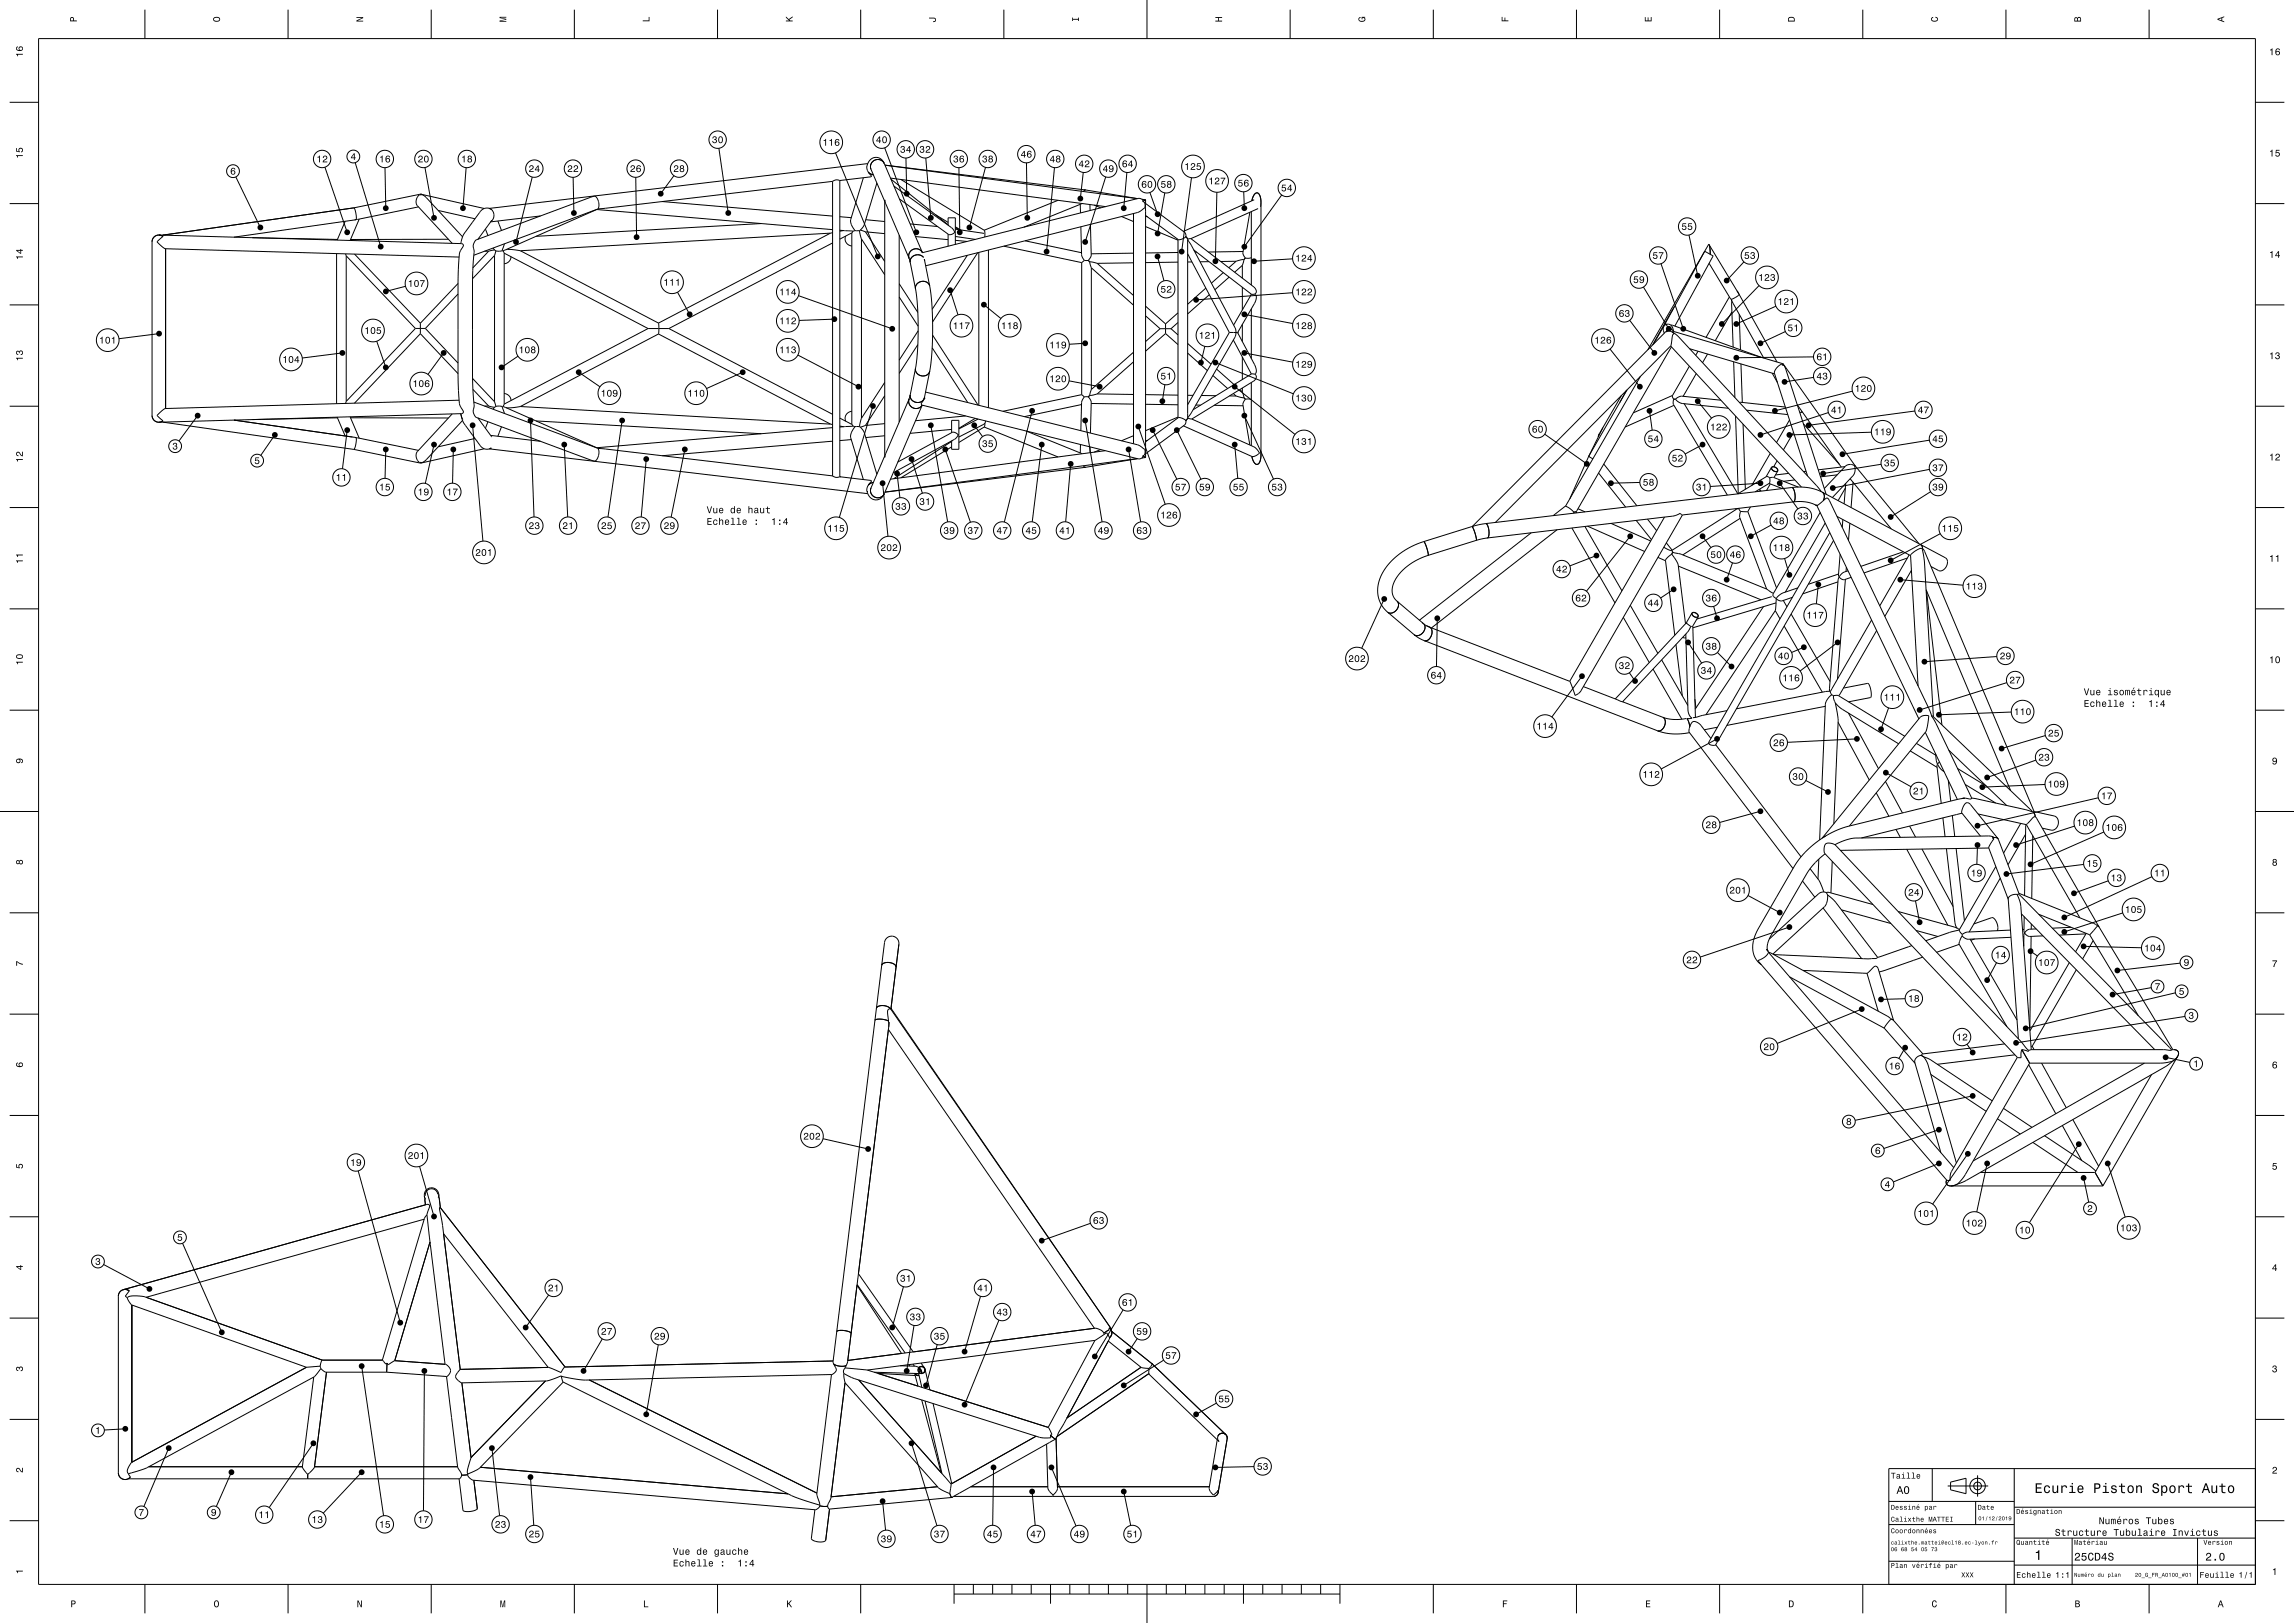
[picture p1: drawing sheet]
<svg xmlns="http://www.w3.org/2000/svg" width="1189mm" height="841mm" viewBox="0 0 1189 841" stroke-linecap="round" stroke-linejoin="round" font-family="sans-serif">
<g fill="none" stroke="#000" stroke-width=".52">
<path d="M75 5v15M149 5v15M223 5v15M298 5v15M372 5v15M446 5v15M520 5v15M595 0v20M669 5v15M743 5v15M817 5v15M891 5v15"/>
<path d="M965 5v15M1040 5v15M1114 5v15M20 20h1149v801h-1149zM5 53h15M1169 53h15M373 77l4 33M433 79l22 54M459 77l16 43M122 92l13 26M168 87l12 33M184 84l13 44"/>
<path d="M200 87v21M220 87l5 26M242 87l-2 21M276 92l-9 33M297 92v18M330 92v31M349 91l-7 9M432 94l-122 14M432 94v153M435 94l-2-1-1 1M435 94v153M447 92l-6 22v2l2 3"/>
<path d="M449 86l1 2 1 4-16 2M449 86h.1M450 85l-196 23M450 89l3 2M451 88h.1M451 88l8 16M454 95l-6 21-2 3M458 85l-2-2h-3l-2 2v3M458 85l-2-2h-2l-3 2v3M458 85l-2-3h-2l-3 1-2 3M458 85l20 46M462 92l111 15"/>
<path d="M462 93l29 23M463 96l30 22 2 2M467 93l43 26M470 82v18M480 82l2 31M497 87v33M511 87l-9 31M532 84v29M547 87l-5 43M561 89l-1 14M562 99l1-1-104-12 130 17M562 98l28 5"/>
<path d="M573 92l-11 33M584 89l-2 19M596 100l4 11M604 100l-4 21M618 92l-6 38M631 100l-1 35M645 99v9M5 106h15M179 115l-4 9M183 108l1 2 1 4M183 108l-99 14M185 114l-64 9"/>
<path d="M186 114l-5 11M217 107l-32 7M218 101h.1M218 101l-35 7M218 101l33 7M218 101a4 4 0 0 0-2 6l18 19M218 101h1l2 1 19 21M227 109l19 4M249 110l-9 11-1 5M249 110h.1M250 108h.1M251 108h3"/>
<path d="M251 108l-2 2M251 108h.1M252 119l1 3M254 108h.1M254 108l1 1M254 108l1 1 1 2v2l-2 2 26-3M255 114l-7 10M258 115l2 4M309 109h.1M309 109l123 10M309 109l-47 20M310 108v-2v-2a2.2 2.2 0 0 0-1-2 2.2 2.2 0 0 0-3 0l-60 23-1 2 1 3-1 14v27"/>
<path d="M310 108l-64 24M343 104l89 8M395 116l-117 6M435 119l7 1M435 112l6 1M437 119l-2 1M442 120h.1M442 120v1M443 119l-1 1M445 119l1 5 13 18M445 119h-2M446 119l3 1"/>
<path d="M446 119h-1M449 114l10 1M459 106v-2v133v-2M459 106h.1M459 106l12 28M466 103l26 18h1l2-1M472 116l14 1M485 111l6 4M491 116v-3h4v7M491 116l1 1M495 118h2M495 118l3 1"/>
<path d="M495 119l15 2M510 119v4M548 104l-38 15M560 106v4M560 118l1 14 1 3M561 105l-30 13M565 106v3M565 116l1 16-2 3M567 106l4 2M581 112l7 3M588 111v119M592 103l2 1"/>
<path d="M592 104a2.2 2.2 0 0 1 1 4l-4 2-109 28M592 104a1.9 1.9 0 0 0-2-1l-112 28M594 104h-2M594 104v133M594 105l20 15 1 3M594 117l17 7M594 112h1M594 112l17 12M648 110l-4 21 2 3M649 110v38M650 104l-37 16M652 108l-35 16"/>
<path d="M653 107v-4l-1-3h-1l-1 1-1 3 1-3 1-1 2 1 1 4v131l-2 4-1 1-1-1-1-3M664 101l-19 27M1169 106h15M81 125l5 4 152 4M81 125h.1M84 123l-2-1 158 4v1l-2 4v10l-1 54 1 14 2 4-1 1-157 5M84 123l-1-1h-2l-2 2v1v90l1 2 1 2a2.4 2.4 0 0 0 3-1l-3-3 5-3 152-5M84 123l-3 2M86 129v83M131 123l44 1M174 131v78M179 132v1"/>
<path d="M179 133l36 37M179 133v75M184 132l34 35M232 124h-50M248 124h.1M253 130l-8 9M253 130h-2M256 129v1M256 132l-11 12M256 132v76M256 130h-3M256 130h.1"/>
<path d="M256 130h1M257 130l-1 2M260 130h-3M260 130h1M261 130h.1M261 130v1M261 131v78M261 131l75 39M261 126l-1 4M262 129l8 1M262 129l-1 1M265 133l-1 3-3 1"/>
<path d="M270 130l71 37v5v1l-71 38h-8M430 121l-89 46M430 121l-160 9M432 121h-2M432 126l-85 44M438 122v2l1 2 1 1h2M442 121v99M442 121l-7 3M447 124v93M449 120l10 1M449 120l10 15M466 122v97"/>
<path d="M471 134l1 2M472 136l3 14M473 133l3-1 3 1-2-1h-3l-2 2v2zM475 123l16 1M478 131l-2-2h-3l-2 2v3M479 134v1M479 134h.1M479 134l3 14M479 135h.1M491 121v7M495 120h.1M495 120v7"/>
<path d="M495 125h6M495 123l10 1M501 132l-18 28M507 131l-24 36M507 131v79M512 130v81M520 128l41 8M531 125l30 6M561 136v69M562 135h2M562 135l-1 1M564 135l1 1"/>
<path d="M565 136l1 3M565 136h4M566 139v63M566 139l22 19M569 136l19 17M588 136h-19M588 131l-22 1M600 133l3 13M611 136h-17M611 131h-17M611 124v92M611 124h.1"/>
<path d="M615 123l1 1M615 123l-2 1h-2M616 124h.1M616 124v92M616 124l24 46 1 2M616 132l21 40M617 124h-1M617 124l33 25 1 2-1 1M618 136h-2M619 130l30 22M620 131h-1M627 136h-5"/>
<path d="M641 135h-8M641 135l-4 4M644 138v6M644 138l-4 3M644 130l-18 1M645 134l-4 1M645 134l-1 4M646 134h-1M649 133l-3 1M670 134l-20 1M861 137l11 33M875 122l5 21"/>
<path d="M884 130h.1M884 130l-22 39M884 130l4 3-20 36M886 127l-32 54M886 136l11 19M886 127v5v-4v-1M886 127h.1M886 127l15 26-4 2M904 136l-9 9M5 158h15M210 148l-10 3M237 152l-17 18"/>
<path d="M237 147l-19 20M351 151l6 12M414 153l48 17M466 154l10 15M466 147l10 15M475 150l1 8v12v12l-1 9M482 148l-2-2h-2l-3 1v3M482 148l1 10v12v13l-1 9M492 150l5 13M510 158l9 7M594 159l10 9M625 149l-9 9"/>
<path d="M627 153l-11 10M634 141l-6 6M637 144l-7 6M644 149v12M649 152v1M649 152l-10 16M650 152l1 2v3l-10 15M650 152h-1M670 152l-50 3M852 149l13 21M868 159l-1 2M896 154l-12 21"/>
<path d="M897 155l1 1M898 156l16 30M898 156v24M900 151l21 37M912 148l-20 20M920 159l-20 9M1169 158h15M82 173l-20 3M195 177l5 13M215 170h5M215 170l-36 38M218 167v6"/>
<path d="M218 173l-34 36M218 173l19 21M220 170l17 18M245 171v26l1 13-1 3 2 3 59 22a2.4 2.4 0 0 0 3 1 2.4 2.4 0 0 0 1-3v-4M336 170h11M336 170l-75 39M341 173l89 47M347 170l85 45M432 165l-18 1M476 179l-10 14M476 171l-10 16M483 174l24 36"/>
<path d="M562 178h-8M594 164l7 6M601 170h6M601 170l-7 7M604 173l7 6M604 168v5M604 173l-10 9M607 170l4 4M611 167l-4 3M611 162l-7 6M616 178l12 11M624 179l-2 9"/>
<path d="M637 172h2M637 172l-21 38M639 176l10 18M639 172h.1M639 172h2M641 172h.1M641 172l-1 3-24 41M641 172l10 18v2l-1 2M644 168v9M645 163l25 5M649 160v26M845 166l12 17"/>
<path d="M862 169h.1M862 169l-5 9M862 169v1l1 3M864 172a3 3 0 0 1 4 1M864 172l-101 101M864 171v1M866 179l68 73M866 179l-91 92M866 168l47 17M866 168l2 4M866 168h-2l-2 1M866 179h.1"/>
<path d="M866 180l-49 85M867 161l-10 18M867 171l-2-1-1 1M867 171l-2-1-1 2M867 171v1M867 172h.1M867 172l3 3 74 80M867 172l57 17M868 173l-1 1-1 5M868 173h.1M898 162l-9 15M901 163l1 18"/>
<path d="M925 172l-13 6M177 183l-20 3M230 183l-8 11M245 196l11 12M268 185l-8 5M300 193l11 7M385 193l-19 8M414 184l31 16M459 198l-13 19-1 4M475 191v2l3 2 2-1 2-2M475 191l-3 14M482 192l-3 14"/>
<path d="M483 180l19 29M554 197l16 3M588 188l-19 16M588 183l-22 19M604 199l-2 9M616 183l10 9M629 195l7 6M630 188l40 16M631 191l9 8M644 185v12M645 183l25 5M649 194h.1"/>
<path d="M649 198v33M649 194h1M649 194l-31 18M650 194l1 1-1 2-32 20M834 181l16 19M850 195l-39 67 5 3M876 190l-9 15M876 181l44 13M879 194l-7 11M880 182l-1 2M885 183l-3 5M899 187v19"/>
<path d="M902 189l1 20M919 193l2 5M923 189l-2 2-1 2 17 54M923 189h.1M923 189h1M924 189h1l1 2 21 65M924 189h.1M924 189l38 52M940 185h-40M940 196l-15 2M5 211h15M84 219l99 14"/>
<path d="M102 215l-9 14M121 218l64 9M175 216l4 10M175 217h-44M179 208v1M181 216l5 11M182 216l50 1M234 214l-18 20v4l1 1 1 1M240 218l-19 20-2 2h-1M240 217l-1-3 1 5 9 12 2 2M245 202l8 8M246 208l64 24"/>
<path d="M248 217l7 9M248 217h.1M251 210h2M253 219l-1 3M253 210l3 1M256 208l1 3M256 211v1M256 211h.1M257 211l1-1a1.6 1.6 0 0 1 2 1l1 3M257 211h-1M261 211h.1M261 211h1"/>
<path d="M261 204l3 1 1 3M261 209v2M262 211l47 21M270 211l160 9M275 218l2 50M278 218l117 7M322 218l-7 50M430 220h2M435 217l7 3M442 213l-2 1-2 1v3M442 220v1M452 210l-17 58"/>
<path d="M459 220h-10M459 205l-10 15M471 207v2l2 2 3 1 2-2M471 207l-12 28M472 205v2l3 2 3-1 1-2M472 205l-1 2M478 210l113 28a1.3 1.3 0 0 0 1-2M478 210l-20 46M479 207l-1 2v1M479 206v1M480 203l109 27 4 2a2.2 2.2 0 0 1-1 4M500 216l-25 2"/>
<path d="M505 217l-8 5M507 217l-10 5M510 219v2M510 219l-13 7M511 218l-1 1M535 213l-14 58M561 210l-30 6M561 205l1 1M561 205l-41 8M562 206l-1 2-1 15M562 218l9 52M564 206h-2"/>
<path d="M564 206l2 2-1 16M565 205l-1 1M566 209h22M566 202l-1 3M569 204l-4 1M569 204h19M594 209l17 1M594 204l17 1M611 216v1M611 216l-17 7M611 216l2 1 2 1M611 216l-17 13"/>
<path d="M615 218l-1 2-20 15M616 217h2M616 217l-1 1M616 216v1M616 216l-1 2M616 205h2M618 217l32 14 2 2a1.9 1.9 0 0 1 0 2 1.9 1.9 0 0 1-2 1l-1 1M620 210h2M623 205h7M629 210h15M637 205h4M639 204l2 1"/>
<path d="M640 200l31 25M641 205l4 1M643 202l1 1M644 203l1 3M644 201v2M645 206l1 1M645 215l15 33M646 207h3M646 207l-2 3 4 21M840 205l-12 21M843 202l-3 7M843 202l-19 34"/>
<path d="M855 213l1 10M867 205v2M867 205l-20 9M867 207v3l28 47M868 210l-26 11M868 207h-1M868 207l4 2 24 3M868 207l4-2 20 2M873 209l28 47M880 208l7 9M900 216l1 40M902 209l23 2"/>
<path d="M903 220l2 34M905 213l22 2M928 218l-7 11M932 210l22 32M933 214h.1M933 214h1M934 213l-1 1M935 220l18 21M948 214l-36 11M960 203l-40 10M992 213l-55 7M1169 211h15"/>
<path d="M142 225l-7 11M180 223l-2 20M183 226h.1M183 233l35 7M185 227l32 6M185 227l-1 3-1 3M200 233v15M218 240h.1M225 230l-5 20M235 233v17M245 220l5 60M246 227l-19 5"/>
<path d="M251 233h.1M251 233l-33 7M254 233l196 23M255 226l25 3M255 232l-1 1M255 232h-1M255 232l-2 1h-2M260 221l-2 5M292 230l2 38M309 232h.1M310 232l122 15M335 238l-3 30"/>
<path d="M355 233l-7 35M432 222l-123 10M432 229l-89 7M435 221h2M441 228h-6M442 221h-7M442 221h.1M442 221h1M443 221l-2 3v3l6 21M443 221h2M445 221h1M446 221l2 3 6 22"/>
<path d="M449 220l-3 1M459 236l-8 17M459 226l-10 1M459 235h.1M472 238l6 18M482 220l9 50M490 233l13 38M493 224v-6h4v7M493 223l-21 2M493 232l-26 16M493 229l-30 19M493 228v1"/>
<path d="M497 225l-2 3-32 17M497 225l-2-1h-1l-29 15M497 225h.1M497 225v8h-4v-4M505 220l4 6M510 221l38 16M510 221l-13 8M532 223l29 12M540 230l-5 40M560 230v5M565 232v3M570 233l-3 1"/>
<path d="M573 234l-111 14M585 233l6 37M588 226l-7 2M589 238l-130 17 104-13-1-1M590 238l-28 4M590 221l14 40M592 236l2 1M594 237h-2M595 228l-1 1M597 223l13 25M610 223l12 25M613 221l36 16"/>
<path d="M640 230l2 18M653 233v5l-1 2-1 1-1-1-1-3M801 225l21 15M823 237l-9 21M823 236v1M823 236l3 2M824 236l-1 1M824 236h-1M831 222l-8 14M882 230l-9 5M918 235l-10 17M921 239l-2 3"/>
<path d="M930 224l-6 9M970 224l-43 1M1000 228l-45 7M432 247h1h2M435 247l16 2-1 3-1 3M449 255l2 3 3 1 2-1 2-2M449 255h.1M451 253v3l3 2h2l2-2M451 253h.1M453 250l-3 1M457 250l3 28M462 248h.1"/>
<path d="M465 245l1 13M555 240l-3 30M829 245l14 18M831 240l17 22M850 250h-15M912 253l1 1M912 254v1M912 250l-26 2M915 247l2 1M915 247l-14 9M917 251l7 2M917 248v2l-7 5"/>
<path d="M917 248l2-1 13 5M918 251l-2 3M918 242a2.2 2.2 0 0 0 3 2M918 242a2.2 2.2 0 0 1 3 2M918 242l-3 5M918 242a1.6 1.6 0 0 1 3 0 1.6 1.6 0 0 1 0 2 1.9 1.9 0 0 1-3-2zM921 244l-2 3M922 250l10 14M927 245l-7 1M929 253l1 1v2v3v1M929 253h8l7 2M929 253l-159 18"/>
<path d="M930 249h-6M936 244h-1M944 255l2 2-1 2 1-2zM944 255l51 27M952 246l-8 1M956 242l-14 1M956 253l-3 6M957 250l-1 11M959 248l21 26M960 250l-1 13M961 241h1M961 241l1 3-1 2-11 12"/>
<path d="M961 241h-2h-2l-11 12M962 241l33 41M975 241l-30 4M1000 243l-50 10M1001 255l-21 13M5 263h15M763 273l1 3 1 4M763 273l-25 8M764 273h-1M770 271l1 1 1 3v3l-1 1M770 271l-7 2M771 279l-6 1"/>
<path d="M794 276l-58 45M807 275l-65 50M812 262l-7 5M815 274l22 38M816 265v1M816 265h.1M817 265h-1M817 265v1M818 264l4 1M821 273l20 33M823 273l29 13M835 271l21 9"/>
<path d="M845 278l-23 28M848 270l8 10M854 269l5 6M863 268l-49 85M872 267a2.1 2.1 0 0 0-3 0l-98 12M872 267l-54 92a1.3 1.3 0 0 1-1 1 1.3 1.3 0 0 1-1-1l-2-6M882 278l5 6M900 264h.1M901 264l-34 21M901 264l1 1M901 263v1M902 268h.1"/>
<path d="M902 268l14 37M902 269l-30 19M902 265v3M902 265h4M906 265l15 40M907 263l-1 2M918 272l-11 6M930 260h6l5 2M930 260l-58 7M941 262h1M942 262l5-4 1 1 53 112M942 262l53 111"/>
<path d="M943 266l-24 42a1.7 1.7 0 0 0 2 2M946 271l-21 36M948 276l-62 108v2h2M952 268l38 20M955 269v4M959 271l-1 9M1006 277l-26 13M1169 263h15M738 281l2 3v4M738 281l-7 2-6 4-5 5-4 6-2 5v5l2 5 3 4M740 288l-9 4-4 4-3 3-2 4v3v3l2 3M765 280l-25 8"/>
<path d="M827 288l-13 5M859 289l4 2M862 284l5 1M864 281l3 4M866 287l4 6 4 30M866 287l-3 3 5 39M867 285v1M867 285h.1M867 286l-1 1M867 286l4 1 45 18 3 2M870 293l43 18M898 292l-3 8"/>
<path d="M925 289l2 9M950 280l-61 106h-1M953 297l-16 6M953 299v1l-5 58M953 299l3 1 3-1M954 287l-1 11v1M957 294v2M958 296l-3 1-2 2M987 286l-22 7M989 289l-23 8M990 288l-16 26M990 288h.1"/>
<path d="M991 296l-14 23M995 282l1 2zM995 282l13 7 1 1v3l-2 3h-2l-4-2M996 284l-3 1-3 3 4 67M996 284l2 8 4 79M996 284l2 2 56 135M5 315h15M717 310l-11 26M719 317l14 12M724 312h1M724 312l14 11M725 312v2l-2 3-2 1-2-1"/>
<path d="M725 312v3l-2 2-2 1-2-1M841 320l14 23M845 314l14 25M867 305l-6 5M877 318a2.2 2.2 0 0 1 3 2M877 318a2.2 2.2 0 0 0 3 2M877 318l-3 5M877 318a1.6 1.6 0 0 1 2 0 1.6 1.6 0 0 1 0 2 1.9 1.9 0 0 1-2-2zM880 320l-3 5M888 314l2 6M914 314l-35 53M918 309l-39 12"/>
<path d="M920 316l3 5M920 316l-36 54M921 312l-44 13M921 310l-1 6M921 310h.1M924 311l2 3M928 318l21 35M929 310l-6 1-2-1M932 305l-8 2-3 3M942 303l-1 10M953 302l-19 6M956 300l-4 52"/>
<path d="M985 300l32 3M998 306l44 104M999 306l8 70M1169 315h15M733 329l5 3M737 323l4 2M738 323l1 3-2 2-2 1h-2h2l2-1 2-2zM738 332l121 47M739 324l2 1M741 325h.1M741 325l1 1M741 325l73 28"/>
<path d="M742 326v2l-1 2-1 2h-2M745 320v25M869 334l3 27M872 330h2M874 329l1 39 1 3 1 1h-3M874 323l2 2M874 323l-37 39M875 333l7 11M876 325l-1 3-34 36M876 325h1M877 325h.1M877 325l2 47"/>
<path d="M890 338l7 7M925 324l20 35M935 335l-6 3M952 333l-19 15M970 321l-21 37M973 327l-20 33M820 350l-16 22M821 356l20 8M845 349l2 4M857 347l15 26M861 342l14 24M948 358l-48 9"/>
<path d="M948 358h1M949 358v2M955 357l13-3 1 2 1 3v2l-12 3M1035 340l-38 3M1040 354l-45 14M5 368h15M841 364l21 8M859 379l8 1h9M862 372l1 1v3l-2 2-2 1M862 372l5 1 7-1M874 372l2 5zM876 380h.1"/>
<path d="M878 362l1 5M890 377l-7 1M895 368l-18 4M946 366l-51 10M949 360h1M949 360l-2 2-1 3-3 70M950 360l1 4M950 360h3l34 22M951 364l2 9-3 54M951 364l4 4 29 17M953 374l16 30M958 369l16 29"/>
<path d="M979 367l-4 11M998 379l17 35M1042 369l-37 1M1169 368h15M887 383l-6-8-3-1h-1l-1 3v2l53 71M888 386h.1M889 386l45 58M890 383l-29 15M962 383l-36 2M990 389l14 9M993 385l10 6M1003 391l1 5"/>
<path d="M1004 396l2 20M1004 396l4 4M1004 396h.1M1005 395l-1 1M1010 389l30 28M1015 398l15 9M1055 394l-25 9M1060 381l-23 7M936 404l11 6M972 411l7 12M977 405l9 16M977 400l14 8"/>
<path d="M1010 404l1 11M1018 414h-1M1019 414l-62 15-9 3-8 6-5 5-4 5-21 36-1 5v4l1 4 3 3M1019 406l15 10M1022 414l31 7M1022 414h-1h-4M1022 414l-19-40-2-3 52 50M1060 407l-33 1M1088 413l-63 15M0 421h20M912 420l-21 6M946 433l-1 1"/>
<path d="M951 438l100 106M951 438l-2-1h-3l-1 2 1 3 100 106M959 428l39-49 1-5a2.6 2.6 0 0 0 0-3h-2l-2 1-51 62M983 430l2 4M990 428l3 6M996 440l16 30M1007 424l1 10M1009 440l4 38 1 3M1012 423l1 10M1014 440l4 37M1017 421l-52 13M1025 438v10"/>
<path d="M1025 422l25 5M1026 433l-9-12 1-3 1-2 2 1 15 18M1031 439l10 27M1031 439l-77 2M1033 434v1l-2 4M1033 434l-2-1-70 1-5 1-5 3M1034 434l2 1M1034 434h-1M1036 435h.1M1036 435l10 28M1047 427l-9 15M1050 432l-9 16"/>
<path d="M1050 427l-1 37M1050 427l4-4 1 1 33 56M1050 427l28 49M1053 421h1M1054 433l-1 33M1054 421l1 2M1054 421l11 2 1 1 1 3-2 3h-2l-4-1M1054 421h.1M1075 428l-30 10M1090 431l-38 17M1169 421h20M934 457l7 8"/>
<path d="M938 450l5 6 2 6M943 445l-1 10M946 442l-6 6-4 5-19 33-1 4v3M950 446l-1 17M988 440l22 39M1034 449l-18 33M1037 455l-16 28M1080 448l-40 5M1093 456l-18 7M1115 454l-45 21M5 473h15M906 464l16 9"/>
<path d="M945 470l20 27M945 462l-2 1-26 24M945 462l1 1M946 463l2-1 23 7M946 463l1 1M947 464v3l-1 3-27 24M947 464l4 3 22 29M954 471l26 8M984 472l30 9M993 467l2 11M1023 479l10-3 2 2v4M1045 463l-3 1-1 2 5 72"/>
<path d="M1045 463h.1M1045 463l2 6 6 75M1046 463h-1M1046 463h.1M1046 463l80 81M1046 463l41 17M1048 474l69 70M1049 475v8M1053 479v2M1057 474l26 10M1087 480h1M1087 480l-4 4"/>
<path d="M1100 473l-30 10M1169 473h15M457 500l1-1h4l2 1v1v-1l-2-1h-3zM915 492l1 1M916 492v1M916 493l1 1M917 494l61 32 2 2M917 494h.1M919 495l49 2h4l1-1M927 480l-46 16M991 490l-18 6M993 482l11 3"/>
<path d="M997 496l-23 8M1014 481h1M1015 481h.1M1015 489l-11 4M1016 482l-18 5M1016 482l1 2M1016 482h.1M1017 485h.1M1017 485l3 2 22-1M1017 485l-2 4 25 43M1017 484v1M1021 487l24 42"/>
<path d="M1023 487h-2M1035 499l-5 9M1042 482l-22 1-3 1M1049 485h.1M1049 482h-1M1049 483v7M1049 483l3 2h7M1052 493l4 2M1053 485l-1 49M1055 481l-4 1-2 1M1073 499l-21 35M1074 481h-10"/>
<path d="M1080 490l30 1M1081 484l-14 1M1081 484l-5 9M1083 484l25 42M1085 487l-6 10M1088 480l38 64M1130 499l-33 4M464 501h.1M928 506l49 27M934 503l34 1M968 504h.1M968 504l5 20"/>
<path d="M968 504l4-3h1l8 28M987 518h-12M1076 503l-22 39h-1M1115 512l-20 3M1128 514l-78 19M5 526h15M454 529l3-1 4 1-4-1zM454 523l1-2h2l3 1 2 1M454 523l1-2h3l2 1 2 1M454 523l5-35 1-2 2-1 3 1 1 3-4 34M454 523l-22 183 1 4-2 2M460 533l107 155"/>
<path d="M461 530l-20 161M462 523h-1l-1 1 1 8M462 523h.1M462 523l114 166M462 522l114 167M965 523l-44 18M977 533l16 18M980 528l1 1 16 17M980 528l-3 5M1132 527l-87 13M1169 526h15M987 543l-3 5"/>
<path d="M996 547l-3 1-1 2 14 47M996 547l1 1M997 546l-1 1M997 548l2 4 15 51M997 548l4 1 32 21M1001 557l28 19M1020 541l2 4M1039 541l-42 5M1044 547l-40 4M1046 548l-35 59v5M1046 548h2M1048 548h.1"/>
<path d="M1048 544v4M1048 544l3 1v-1M1048 544l4 7M1051 552l15 25M1052 551l-33 58-4 5M1053 544h-2M1053 544h73M1053 542l1 2M1058 551l13 23M1111 551l-88 51M1115 557l-29 51M1122 548l13 3"/>
<path d="M1126 550l-6 1h-68M1126 550l-4 3-103 59-4 2M1126 544h.1M1126 544h1M1127 544h2v2l-1 2-2 2M1127 544l2 1v2M1129 547l-3 3M1129 547l-39 68M5 578h15M1022 568l-60 13M1035 580l12 8M1038 574l15 10"/>
<path d="M1169 578h15M427 590l23 5M1005 585l-29 10M1020 598l-18 26M1054 592l23 16M1060 589l23 15 3 3M1069 583l10 18M1074 580l14 24M1077 593l-25 41M186 607l21 78M217 604l8 26M220 620l1 1"/>
<path d="M220 620l1 4M227 619l-1-2-3-1-2 1-1 3M227 619l-1-3h-3l-2 1-1 3M227 619v2M227 619l1 7M1005 603l-24 9M1009 611v2l1 1h2h3M1009 611v3l2 1M1009 611l2 1M1011 612h.1M1011 615h79M1013 605l-96-111-2 2-4 2 98 113"/>
<path d="M1015 614l-4 1M1026 608h60M1030 603l-5 25M1080 610l3 13M1086 608l4 7M1092 603l10 28M5 631h15M220 632l-144 40M221 624l-157 44 3 1M221 624l2 1-2 4M221 624h.1M221 629l-1 2-22 74"/>
<path d="M221 629l10 78M230 639l54 70M565 634l-25 9M1169 631h15M54 655l23 13M95 644l20 46M223 644l-18 61M66 672l2 4 91 33M66 672h3h6l92 33M67 669l-2-1-2 1-1 1-1 2v91l1 2 2 2a2.5 2.5 0 0 0 3-2v-1M67 669l-1 1a1.5 1.5 0 0 0-1 1 1.5 1.5 0 0 0 1 1M68 676v82"/>
<path d="M284 671l-12 17M444 666l25 35M445 660l28 41M468 667l-6 21M508 672l-8 28M582 679l-15 24M5 683h15M312 694l-10 16M341 697l-6 36M434 690h4l3 1-3-1zM441 691h.1M474 687l-4 23"/>
<path d="M486 697l-6 21M518 684l-18 44M568 695l-25 45M568 695l-118 15M572 691l-1-2-3-1-129 17M572 691h.1M574 691l-6 4M574 691h.1M574 691l1 2M574 695l17 14h5M575 689l-3 2M575 688a3 3 0 0 1 0 5"/>
<path d="M575 688l1 1M575 688v1M575 693h.1M575 693l-28 53M576 689v1M576 689h.1M576 690v1l-1 2M576 690l21 17M589 694l-4 6M1169 683h15M159 709l-91 49-2 4 1 2M163 714l-6 46 2 4"/>
<path d="M163 713l-87 48-9 3M163 713h.1M166 708l-7 1M166 708h.1M166 708v1M166 709h.1M166 709l3 2h31M166 709l-3 4M167 705l-1 3M167 705h31M169 711l-6 49-4 4M187 708l12 77"/>
<path d="M198 705l2 2 1-1M201 706l-1 5M205 705l26 2 2 2v2l-1 2-32-2M205 705l-4 2v-1M220 710l-1 73M231 713l6 47 2 4-1 2M239 710l-3 4 3 3M239 717l5 38M283 716l-39 39M284 709l-45 1M292 716l-1-3-8 3-44 1M292 716h.1"/>
<path d="M292 716l118 59 15 5M292 716l-43 45-7 3M293 708l-2 3-7-2M293 708h.1M293 708l-65-82 11 84M305 715l118 59M431 712l-8 62 2 6M431 712l-128 3-12-2M431 712h.1M432 705l-139 3M432 707l3 1h4h-4zM437 712l6 2 96 31h3a1.6 1.6 0 0 0 3-1h-1"/>
<path d="M437 712l1 5M438 717l48 54 6 3M438 717l-7 59-2 4 1 2M438 709l12 1M438 709l-1 1v2M445 715l48 54M450 710l93 30 2 3M453 711l24 1M455 712l19 1M467 708h7l2 1 2-1 1 1M467 701l-23-35-5 40-1 3M471 707l1 1"/>
<path d="M473 707l1 1M474 712l1 1h1M474 712l1 1h1l-1-1zM474 712l2 6M474 712h.1M476 709l1 2M476 709l1 1v2M476 712l2 7M477 709v1M477 709v2M477 710l-1-1 1 1 1 2v-2M477 710h1"/>
<path d="M477 706l2 3M477 710l-1 1M478 710v2M479 709h.1M479 709v2M479 709l3 11M591 708l-38 27M595 712l37 35a2.5 2.5 0 0 1 0-4 2.5 2.5 0 0 1 3 0M595 712l-47 32M596 709l-1 3M597 707h.1M597 707l-1 2"/>
<path d="M597 707l38 36M603 705l-21 13M5 735h15M478 725l10 38M479 726l9 38M484 727l9 42M631 727l-11 6M1169 735h15M65 740l-11 1M87 750l-12 31M162 748l-22 33M244 755l-2 7v2"/>
<path d="M255 750l4 35M472 748l14 43M537 744l-44 25M542 748l1 23 3 4M544 744l3 2M545 743l-1 1M545 743h.1M547 746l-54 30M547 746h.1M547 745l1 26M631 746l-4 25v2a1.8 1.8 0 0 0 2 2 1.8 1.8 0 0 0 2-2v-1M631 744a2.5 2.5 0 0 1 3-1 2.5 2.5 0 0 1 2 3"/>
<path d="M635 743l1 3M636 746l-5 27v-1M636 746h.1M650 760h-20M66 766h172M77 760h80M120 763l-8 18M159 764v2l1-2M163 760h74M187 763l-19 21M238 766l2 17h4l2-1h1M242 764h-3"/>
<path d="M242 764l1 2 2 1 178 15M242 764h.1M246 767l1 15M249 760l159 14M275 765l2 25M425 780l-1 1-1 1M457 778l2 15M486 770l-55 6M492 774l1 2M493 769l-1 5M493 776l-63 6M493 776h.1"/>
<path d="M503 770h40M515 760v30M535 773l2 17M545 760l13 31M546 775h.1M548 770h79M548 771l-2 4M548 771h.1M582 773l4 17M631 772a2.5 2.5 0 0 1-2 3h-135M979 778h65M1002 761v17"/>
<path d="M1009 770h21M1011 768l8-2v8l-8-2zM1024 778v12M1025 765v11M1044 761v60M1169 761h-190v60M5 788h15M247 782h.1M421 797l1 1 2 1h3l1-1M421 797h.1M421 797v1M422 782l-1 15"/>
<path d="M423 782h.1M425 780h4zM428 798h.1M430 782l-2 16M979 790h65M1044 797h125M1044 781h125M1074 797v24M1139 797v24M1169 788h15M979 809h65M1044 811h125"/>
<path d="M75 821v15M149 821v15M223 821v15M298 821v15M372 821v15M446 821v15M494 826h200M494 821v10M505 821v5M515 821v5M524 821v5M535 821v5"/>
<path d="M544 821v10M554 821v5M565 821v5M574 821v5M584 821v5M595 821v20M604 821v5M615 821v5M625 821v5M634 821v5M645 821v10M655 821v5"/>
<path d="M664 821v5M675 821v5M685 821v5M694 821v10M743 821v15M817 821v15M891 821v15M965 821v15M1040 821v15M1114 821v15"/>
<circle cx="372" cy="72" r="5"/>
<circle cx="431" cy="74" r="6"/>
<circle cx="457" cy="72" r="5"/>
<circle cx="469" cy="77" r="5"/>
<circle cx="479" cy="77" r="5"/>
<circle cx="532" cy="80" r="5"/>
<circle cx="121" cy="89" r="3"/>
<circle cx="167" cy="82" r="5"/>
<circle cx="183" cy="81" r="3"/>
<circle cx="199" cy="82" r="5"/>
<circle cx="219" cy="82" r="5"/>
<circle cx="242" cy="82" r="5"/>
<circle cx="277" cy="87" r="5"/>
<circle cx="297" cy="87" r="5"/>
<circle cx="329" cy="87" r="5"/>
<circle cx="352" cy="87" r="5"/>
<circle cx="497" cy="82" r="5"/>
<circle cx="512" cy="82" r="5"/>
<circle cx="547" cy="82" r="5"/>
<circle cx="562" cy="85" r="5"/>
<circle cx="574" cy="87" r="5"/>
<circle cx="584" cy="85" r="5"/>
<circle cx="595" cy="96" r="5"/>
<circle cx="605" cy="96" r="5"/>
<circle cx="618" cy="86" r="6"/>
<circle cx="631" cy="94" r="6"/>
<circle cx="644" cy="95" r="5"/>
<circle cx="667" cy="97" r="5"/>
<circle cx="874" cy="117" r="5"/>
<circle cx="676" cy="134" r="6"/>
<circle cx="859" cy="132" r="5"/>
<circle cx="907" cy="132" r="5"/>
<circle cx="216" cy="147" r="6"/>
<circle cx="348" cy="146" r="6"/>
<circle cx="408" cy="151" r="6"/>
<circle cx="604" cy="150" r="5"/>
<circle cx="676" cy="151" r="6"/>
<circle cx="849" cy="145" r="5"/>
<circle cx="916" cy="144" r="6"/>
<circle cx="926" cy="156" r="6"/>
<circle cx="56" cy="176" r="6"/>
<circle cx="193" cy="171" r="6"/>
<circle cx="408" cy="166" r="6"/>
<circle cx="498" cy="169" r="6"/>
<circle cx="523" cy="169" r="6"/>
<circle cx="548" cy="179" r="6"/>
<circle cx="626" cy="174" r="6"/>
<circle cx="676" cy="169" r="6"/>
<circle cx="831" cy="176" r="6"/>
<circle cx="842" cy="162" r="5"/>
<circle cx="929" cy="170" r="5"/>
<circle cx="151" cy="186" r="6"/>
<circle cx="218" cy="199" r="6"/>
<circle cx="273" cy="181" r="6"/>
<circle cx="408" cy="181" r="6"/>
<circle cx="548" cy="196" r="6"/>
<circle cx="604" cy="195" r="5"/>
<circle cx="676" cy="189" r="6"/>
<circle cx="944" cy="195" r="5"/>
<circle cx="944" cy="185" r="5"/>
<circle cx="316" cy="204" r="6"/>
<circle cx="361" cy="204" r="6"/>
<circle cx="676" cy="206" r="6"/>
<circle cx="952" cy="212" r="5"/>
<circle cx="966" cy="201" r="6"/>
<circle cx="997" cy="212" r="5"/>
<circle cx="91" cy="231" r="3"/>
<circle cx="133" cy="239" r="3"/>
<circle cx="512" cy="230" r="5"/>
<circle cx="676" cy="229" r="6"/>
<circle cx="797" cy="222" r="5"/>
<circle cx="857" cy="227" r="5"/>
<circle cx="869" cy="237" r="5"/>
<circle cx="891" cy="221" r="6"/>
<circle cx="976" cy="224" r="6"/>
<circle cx="979" cy="240" r="5"/>
<circle cx="1004" cy="227" r="5"/>
<circle cx="177" cy="247" r="5"/>
<circle cx="199" cy="252" r="5"/>
<circle cx="219" cy="255" r="5"/>
<circle cx="234" cy="255" r="5"/>
<circle cx="479" cy="260" r="5"/>
<circle cx="612" cy="252" r="5"/>
<circle cx="624" cy="252" r="5"/>
<circle cx="642" cy="252" r="5"/>
<circle cx="662" cy="252" r="5"/>
<circle cx="854" cy="250" r="5"/>
<circle cx="882" cy="252" r="5"/>
<circle cx="1004" cy="252" r="5"/>
<circle cx="1004" cy="242" r="5"/>
<circle cx="277" cy="272" r="5"/>
<circle cx="294" cy="272" r="5"/>
<circle cx="314" cy="272" r="5"/>
<circle cx="332" cy="272" r="5"/>
<circle cx="347" cy="272" r="5"/>
<circle cx="433" cy="274" r="6"/>
<circle cx="467" cy="262" r="5"/>
<circle cx="492" cy="275" r="5"/>
<circle cx="504" cy="275" r="5"/>
<circle cx="519" cy="275" r="5"/>
<circle cx="534" cy="275" r="5"/>
<circle cx="552" cy="275" r="5"/>
<circle cx="572" cy="275" r="5"/>
<circle cx="592" cy="275" r="5"/>
<circle cx="606" cy="267" r="6"/>
<circle cx="922" cy="270" r="5"/>
<circle cx="934" cy="267" r="5"/>
<circle cx="1011" cy="274" r="6"/>
<circle cx="251" cy="286" r="6"/>
<circle cx="461" cy="284" r="6"/>
<circle cx="809" cy="295" r="5"/>
<circle cx="889" cy="287" r="5"/>
<circle cx="899" cy="287" r="5"/>
<circle cx="923" cy="284" r="6"/>
<circle cx="819" cy="310" r="5"/>
<circle cx="857" cy="312" r="5"/>
<circle cx="887" cy="310" r="5"/>
<circle cx="941" cy="319" r="6"/>
<circle cx="1023" cy="304" r="6"/>
<circle cx="887" cy="335" r="5"/>
<circle cx="924" cy="340" r="5"/>
<circle cx="1039" cy="340" r="5"/>
<circle cx="703" cy="341" r="6"/>
<circle cx="744" cy="350" r="5"/>
<circle cx="842" cy="345" r="5"/>
<circle cx="884" cy="347" r="5"/>
<circle cx="928" cy="351" r="6"/>
<circle cx="1044" cy="352" r="5"/>
<circle cx="801" cy="376" r="6"/>
<circle cx="981" cy="361" r="6"/>
<circle cx="1048" cy="369" r="6"/>
<circle cx="1064" cy="380" r="5"/>
<circle cx="922" cy="385" r="5"/>
<circle cx="1059" cy="392" r="5"/>
<circle cx="856" cy="401" r="6"/>
<circle cx="932" cy="402" r="5"/>
<circle cx="994" cy="410" r="5"/>
<circle cx="1066" cy="406" r="6"/>
<circle cx="1092" cy="412" r="5"/>
<circle cx="887" cy="427" r="5"/>
<circle cx="1081" cy="426" r="6"/>
<circle cx="1096" cy="429" r="6"/>
<circle cx="1024" cy="452" r="5"/>
<circle cx="1084" cy="447" r="5"/>
<circle cx="1097" cy="455" r="5"/>
<circle cx="1119" cy="452" r="5"/>
<circle cx="901" cy="461" r="6"/>
<circle cx="992" cy="462" r="5"/>
<circle cx="1106" cy="471" r="6"/>
<circle cx="877" cy="497" r="5"/>
<circle cx="1037" cy="495" r="5"/>
<circle cx="1061" cy="499" r="6"/>
<circle cx="1116" cy="491" r="6"/>
<circle cx="1133" cy="499" r="3"/>
<circle cx="992" cy="517" r="5"/>
<circle cx="1118" cy="511" r="3"/>
<circle cx="1131" cy="514" r="3"/>
<circle cx="1017" cy="537" r="5"/>
<circle cx="1136" cy="526" r="3"/>
<circle cx="917" cy="542" r="5"/>
<circle cx="982" cy="552" r="5"/>
<circle cx="1138" cy="551" r="3"/>
<circle cx="216" cy="599" r="6"/>
<circle cx="421" cy="589" r="6"/>
<circle cx="958" cy="581" r="3"/>
<circle cx="973" cy="596" r="3"/>
<circle cx="184" cy="602" r="5"/>
<circle cx="978" cy="614" r="3"/>
<circle cx="569" cy="632" r="5"/>
<circle cx="998" cy="629" r="6"/>
<circle cx="1023" cy="634" r="6"/>
<circle cx="1049" cy="637" r="5"/>
<circle cx="1083" cy="626" r="3"/>
<circle cx="1103" cy="636" r="6"/>
<circle cx="51" cy="654" r="3"/>
<circle cx="93" cy="641" r="3"/>
<circle cx="287" cy="667" r="5"/>
<circle cx="469" cy="662" r="5"/>
<circle cx="509" cy="667" r="5"/>
<circle cx="519" cy="680" r="5"/>
<circle cx="584" cy="675" r="5"/>
<circle cx="314" cy="690" r="5"/>
<circle cx="342" cy="692" r="5"/>
<circle cx="474" cy="682" r="5"/>
<circle cx="487" cy="692" r="5"/>
<circle cx="592" cy="690" r="5"/>
<circle cx="478" cy="710" r="1.7"/>
<circle cx="478" cy="710" r="1.9"/>
<circle cx="607" cy="702" r="5"/>
<circle cx="634" cy="725" r="5"/>
<circle cx="51" cy="741" r="3"/>
<circle cx="654" cy="760" r="5"/>
<circle cx="1025" cy="770" r="2"/>
<circle cx="1025" cy="770" r="4"/>
<circle cx="73" cy="784" r="3"/>
<circle cx="111" cy="784" r="3"/>
<circle cx="137" cy="785" r="5"/>
<circle cx="164" cy="787" r="5"/>
<circle cx="199" cy="790" r="5"/>
<circle cx="219" cy="787" r="5"/>
<circle cx="259" cy="790" r="5"/>
<circle cx="277" cy="795" r="5"/>
<circle cx="459" cy="797" r="5"/>
<circle cx="487" cy="795" r="5"/>
<circle cx="514" cy="795" r="5"/>
<circle cx="537" cy="795" r="5"/>
<circle cx="559" cy="795" r="5"/>
<circle cx="587" cy="795" r="5"/>
</g>
<g fill="#000">
<path d="M37 9l-1 2h4h-2v-2zM37 9h1v2h-1z" fill-rule="evenodd"/>
<path d="M111 9a1.7 1.7 0 0 0 1 2 1.7 1.7 0 0 0 2-2h-1zM111 10a1.3 1.3 0 0 1 2-1 1.3 1.3 0 0 1 0 2h-2z" fill-rule="evenodd"/>
<path d="M185 9h3l-3 2h3h-3l3-2h-3z" fill-rule="evenodd"/>
<path d="M259 9h3h-3l3 1-3 1h3h-3l3-1-3-1z" fill-rule="evenodd"/>
<path d="M333 11h3v-2h1v2h-4z" fill-rule="evenodd"/>
<path d="M407 9l2 1 2-2-2 2 2 1h-4h2z" fill-rule="evenodd"/>
<path d="M482 9h2a1.2 1.2 0 0 1 1 1 1.2 1.2 0 0 1-1 1 .7 .7 0 0 0 1-1 .7 .7 0 0 0-1 0h-2z" fill-rule="evenodd"/>
<path d="M556 9v1h3v-1v2v-1h-3v1z" fill-rule="evenodd"/>
<path d="M630 9h3h-1v2h1h-3h1v-2h-1z" fill-rule="evenodd"/>
<path d="M704 9h1v1a1.2 1.2 0 0 0 1 1 1.2 1.2 0 0 0 1-2h-1v1v-1h2h-1h1a1.7 1.7 0 0 1-2 2 1.7 1.7 0 0 1-2-2z" fill-rule="evenodd"/>
<path d="M778 9h1v2h1v-2v2h2h-4z" fill-rule="evenodd"/>
<path d="M853 9v2h1v-2v2h2v-2v2h-3z" fill-rule="evenodd"/>
<path d="M927 9v2h3v-2zM927 9h2l1 2h-3z" fill-rule="evenodd"/>
<path d="M1001 9h1l-1 1a1.3 1.3 0 0 0 2 1 1.3 1.3 0 0 0 1-2h-1h1a1.6 1.6 0 0 1-1 2 1.6 1.6 0 0 1-2-2z" fill-rule="evenodd"/>
<path d="M1075 9v2h4v-1a1 1 0 0 0-1-1 1 1 0 0 0-1 0zM1076 10l1 1h-1zM1077 9h1v2h-1z" fill-rule="evenodd"/>
<path d="M1149 10l4 2-1-1v-2l1-1zM1150 10l1-1v2z" fill-rule="evenodd"/>
<path d="M8 28l1 1v-1h3zM9 24a1.6 1.6 0 0 0 1 3 1.8 1.8 0 0 0 2-3 1.2 1.2 0 0 0-2 0 1.2 1.2 0 0 0 0 2l-1-1v-1zM10 25a1 1 0 0 1 2 0 1 1 0 0 1-2 0z" fill-rule="evenodd"/>
<path d="M1177 26v3h1v-4zM1180 25a1.6 1.6 0 0 0-1 3 1.6 1.6 0 0 0 3 0l-1-1h-1v-1h1h1l-1-1zM1180 28a.7 .7 0 0 1 1 0 .7 .7 0 0 1-1 0z" fill-rule="evenodd"/>
<path d="M370 71l-1 1h1a.6 .6 0 0 1 0-1 .6 .6 0 0 1 1 0 .6 .6 0 0 1 0 1l-1 1a.7 .7 0 0 1 1 0 .7 .7 0 0 1-1 1 .7 .7 0 0 1 0-1h-1a1.1 1.1 0 0 0 2 1 1.1 1.1 0 0 0 0-2 1 1 0 0 0 0-1 1 1 0 0 0-1 0zM373 71l-1 2 1 1a1.6 1.6 0 0 0 2-2 1.6 1.6 0 0 0-2-1zM373 71a1.3 1.3 0 0 1 1 1 1.3 1.3 0 0 1-1 2z" fill-rule="evenodd"/>
<path d="M427 73h1v3v-4zM430 73h1v3v-4zM433 72a1.6 1.6 0 0 0 0 3 1.6 1.6 0 0 0 2 0v-1h-2l1-2 1 1-1-1zM433 74a1 1 0 0 1 2 0 1 1 0 0 1-2 0z" fill-rule="evenodd"/>
<path d="M456 71l-2 2h2v1l1-1h-1v-2zM456 71v2h-1zM458 71l-1 2 1 1a1.6 1.6 0 0 0 2-2 1.6 1.6 0 0 0-2-1zM458 71a1.3 1.3 0 0 1 1 1 1.3 1.3 0 0 1-1 2z" fill-rule="evenodd"/>
<path d="M467 76v1a.7 .7 0 0 1 1-1 .6 .6 0 0 1 0 1v1a.7 .7 0 0 1 1 0 .7 .7 0 0 1-1 1 .7 .7 0 0 1-1-1 1.1 1.1 0 0 0 1 1 1.1 1.1 0 0 0 1-2 1 1 0 0 0 0-1 1 1 0 0 0-2 0zM471 76l-1 2h1v1h1v-1v-2zM471 76v2h-1z" fill-rule="evenodd"/>
<path d="M477 76v1a.7 .7 0 0 1 1-1 .6 .6 0 0 1 0 1v1a.7 .7 0 0 1 1 0 .7 .7 0 0 1-1 1 .7 .7 0 0 1-1-1 1.2 1.2 0 0 0 1 1 1.2 1.2 0 0 0 1-2 1 1 0 0 0 0-1 1 1 0 0 0-2 0zM480 76v1a.8 .8 0 0 1 1-1 .8 .8 0 0 1 1 1 .8 .8 0 0 1-1 1l-1 1h2h-2l1-1a1.3 1.3 0 0 0 1-1 1.3 1.3 0 0 0-1-1z" fill-rule="evenodd"/>
<path d="M8 80l1 2v-1h3v-1zM8 77v2h2a1 1 0 0 1 0-2 .9 .9 0 0 1 1 0v2a1.2 1.2 0 0 0 1-2 1.2 1.2 0 0 0-2 0 1.2 1.2 0 0 0 0 1h-1z" fill-rule="evenodd"/>
<path d="M120 87a1.6 1.6 0 0 0 0 3 1.6 1.6 0 0 0 2 0v-1h-2l1-2 1 1v-1h-1zM120 89a1 1 0 0 1 2 0 1 1 0 0 1-2 0z" fill-rule="evenodd"/>
<path d="M165 81v1v2h1v-3zM168 81l-1 1h1a.8 .8 0 0 1 1-1 .8 .8 0 0 1 0 1 .8 .8 0 0 1-1 1l-1 1h3h-2v-1a1.3 1.3 0 0 0 2-1 1.3 1.3 0 0 0-2-1z" fill-rule="evenodd"/>
<path d="M183 79l-1 3h1v1h1v-1v-3zM183 80v2h-1z" fill-rule="evenodd"/>
<path d="M197 81l1 1v2v-3zM200 81a1.6 1.6 0 0 0 0 2 1.6 1.6 0 0 0 2 1v-2h-2l1-1 1 1v-1zM200 83a1 1 0 0 1 2 0 1 1 0 0 1-2 0z" fill-rule="evenodd"/>
<path d="M217 81v1a.8 .8 0 0 1 1-1 .8 .8 0 0 1 1 1 .8 .8 0 0 1-1 1l-1 1h2h-2l1-1a1.3 1.3 0 0 0 1-1 1.3 1.3 0 0 0-2-1zM220 81v2v1a1.6 1.6 0 0 0 2-2 1.6 1.6 0 0 0-2-1zM221 81a1.3 1.3 0 0 1 1 1 1.3 1.3 0 0 1-1 2z" fill-rule="evenodd"/>
<path d="M240 81v1v2h1v-3zM243 81v1a1.1 1.1 0 0 0 0 2 1.1 1.1 0 0 0 1 0 1.1 1.1 0 0 0 0-2 1 1 0 0 0 0-1 1 1 0 0 0-1 0zM243 83a.7 .7 0 0 1 1 0 .7 .7 0 0 1-1 0zM243 82a.6 .6 0 0 1 1 0 .6 .6 0 0 1-1 0z" fill-rule="evenodd"/>
<path d="M275 86l-1 1h1a.8 .8 0 0 1 1-1 .8 .8 0 0 1 0 1 .8 .8 0 0 1-1 1l-1 1h3h-2v-1a1.3 1.3 0 0 0 2-1 1.3 1.3 0 0 0-2-1zM279 86l-2 2h2v1l1-1h-1v-2zM279 86v2h-1z" fill-rule="evenodd"/>
<path d="M295 86l-1 1h1a.8 .8 0 0 1 1-1 .8 .8 0 0 1 0 1 .8 .8 0 0 1-1 1l-1 1h3h-2v-1a1.3 1.3 0 0 0 2-1 1.3 1.3 0 0 0-2-1zM298 86l-1 1h1a.8 .8 0 0 1 1-1 .8 .8 0 0 1 0 1 .8 .8 0 0 1-1 1l-1 1h3h-2v-1a1.3 1.3 0 0 0 2-1 1.3 1.3 0 0 0-2-1z" fill-rule="evenodd"/>
<path d="M327 86v1a.8 .8 0 0 1 1-1 .8 .8 0 0 1 1 1 .8 .8 0 0 1-1 1l-1 1h2h-2l1-1a1.3 1.3 0 0 0 1-1 1.3 1.3 0 0 0-2-1zM330 86a1.6 1.6 0 0 0 0 2 1.6 1.6 0 0 0 2 1v-2h-2l1-1 1 1v-1zM330 88a1 1 0 0 1 2 0 1 1 0 0 1-2 0z" fill-rule="evenodd"/>
<path d="M350 86l-1 1h1a.8 .8 0 0 1 1-1 .8 .8 0 0 1 0 1 .8 .8 0 0 1-1 1l-1 1h3h-2v-1a1.3 1.3 0 0 0 2-1 1.3 1.3 0 0 0-2-1zM353 86v1a1.1 1.1 0 0 0 0 2 1.1 1.1 0 0 0 1 0 1.1 1.1 0 0 0 0-2 1 1 0 0 0 0-1 1 1 0 0 0-1 0zM353 88a.7 .7 0 0 1 1 0 .7 .7 0 0 1-1 0zM353 87a.6 .6 0 0 1 1 0 .6 .6 0 0 1-1 0z" fill-rule="evenodd"/>
<path d="M495 81l-1 1h1a.6 .6 0 0 1 0-1 .6 .6 0 0 1 1 0 .6 .6 0 0 1 0 1l-1 1a.7 .7 0 0 1 1 0 .7 .7 0 0 1-1 1 .7 .7 0 0 1 0-1h-1a1.1 1.1 0 0 0 2 1 1.1 1.1 0 0 0 0-2 1 1 0 0 0 0-1 1 1 0 0 0-1 0zM498 81a1.6 1.6 0 0 0-1 2 1.6 1.6 0 0 0 3 1l-1-2h-1v-1l1 1 1-1h-1zM498 83a.7 .7 0 0 1 1 0 .7 .7 0 0 1-1 0z" fill-rule="evenodd"/>
<path d="M510 81l-1 1h1a.6 .6 0 0 1 0-1 .6 .6 0 0 1 1 0 .6 .6 0 0 1 0 1l-1 1a.7 .7 0 0 1 1 0 .7 .7 0 0 1-1 1 .7 .7 0 0 1 0-1h-1a1.1 1.1 0 0 0 2 1 1.1 1.1 0 0 0 0-2 1 1 0 0 0 0-1 1 1 0 0 0-1 0zM513 81v1a1.1 1.1 0 0 0 0 2 1.1 1.1 0 0 0 1 0 1.1 1.1 0 0 0 0-2 1 1 0 0 0 0-1 1 1 0 0 0-1 0zM513 83a.7 .7 0 0 1 1 0 .7 .7 0 0 1-1 0zM513 82a.6 .6 0 0 1 1 0 .6 .6 0 0 1-1 0z" fill-rule="evenodd"/>
<path d="M531 78l-2 3h2v1l1-2h-1v-2zM531 79v1h-1zM533 78a1.6 1.6 0 0 0-1 3 1.6 1.6 0 0 0 3 0l-1-1h-1v-1h1h1l-1-1zM533 81a.7 .7 0 0 1 1 0 .7 .7 0 0 1-1 0z" fill-rule="evenodd"/>
<path d="M546 81l-2 2h2v1l1-1h-1v-2zM546 81v2h-1zM548 81v1a1.1 1.1 0 0 0 0 2 1.1 1.1 0 0 0 1 0 1.1 1.1 0 0 0 0-2 1 1 0 0 0 0-1 1 1 0 0 0-1 0zM548 83a.7 .7 0 0 1 1 0 .7 .7 0 0 1-1 0zM548 82a.6 .6 0 0 1 1 0 .6 .6 0 0 1-1 0z" fill-rule="evenodd"/>
<path d="M561 83l-2 3h2v1l1-2h-1v-2zM561 84v1h-1zM563 83l-1 1h1a.8 .8 0 0 1 1 0 .8 .8 0 0 1-1 1l-1 2h3v-1h-2a1.4 1.4 0 0 0 2-2 1.3 1.3 0 0 0-2-1z" fill-rule="evenodd"/>
<path d="M573 86l-1 2h1v1h1v-1v-2zM573 86v2h-1zM575 86a1.1 1.1 0 0 0 0 2 1.1 1.1 0 0 0 2 0l-1 1-1-1a1.3 1.3 0 0 0 2 1 1.3 1.3 0 0 0 0-2l-1-1zM575 87a1 1 0 0 1 2 0 1 1 0 0 1-2 0z" fill-rule="evenodd"/>
<path d="M582 83a1.6 1.6 0 0 0 0 3 1.6 1.6 0 0 0 2 0v-1h-2l1-1h1l-1-1zM582 86a1 1 0 0 1 2 0 1 1 0 0 1-2 0zM586 83l-1 3h1v1h1v-2v-2zM586 84v1h-1z" fill-rule="evenodd"/>
<path d="M592 94a1.6 1.6 0 0 0 0 2 1.6 1.6 0 0 0 2 1v-2h-2l1-1 1 1v-1h-1zM592 96a1 1 0 0 1 2 0 1 1 0 0 1-2 0zM595 94v2v1a1.6 1.6 0 0 0 2-2 1.6 1.6 0 0 0-2-1zM596 94a1.3 1.3 0 0 1 1 2 1.3 1.3 0 0 1-1 1z" fill-rule="evenodd"/>
<path d="M602 94v2a.9 .9 0 0 1 1-1 1 1 0 0 1 0 2l-1-1a1.2 1.2 0 0 0 1 1 1.2 1.2 0 0 0 1-1 1.2 1.2 0 0 0-2-1v-1h2zM605 94v1a1.1 1.1 0 0 0 0 2 1.1 1.1 0 0 0 2 0 1.1 1.1 0 0 0 0-2 1 1 0 0 0 0-1 1 1 0 0 0-2 0zM605 96a1 1 0 0 1 2 0 1 1 0 0 1-2 0zM605 95a1 1 0 0 1 2 0 1 1 0 0 1-2 0z" fill-rule="evenodd"/>
<path d="M614 85l1 1v2h1v-4zM618 85l-1 1h1a.8 .8 0 0 1 0-1 .8 .8 0 0 1 1 1 .8 .8 0 0 1-1 0l-1 2h3h-2v-1a1.3 1.3 0 0 0 1-1 1.3 1.3 0 0 0-1-1zM620 85v1a1 1 0 0 1 2 0 1 1 0 0 1 0 2l-2-1a1.2 1.2 0 0 0 2 1 1.2 1.2 0 0 0 0-1 1.2 1.2 0 0 0-1-1v-1h1z" fill-rule="evenodd"/>
<path d="M627 93h1v3v-4zM630 92v1a.8 .8 0 0 1 1-1 .8 .8 0 0 1 1 1 .8 .8 0 0 1-1 1l-1 2h2v-1h-2a1.4 1.4 0 0 0 2-2 1.3 1.3 0 0 0-2-1zM633 92v1h2l-2 2v1h1l1-4z" fill-rule="evenodd"/>
<path d="M642 93v2a.9 .9 0 0 1 1 0 .9 .9 0 0 1 0 1h-1a1.2 1.2 0 0 0 1 1 1.2 1.2 0 0 0 1-2 1.2 1.2 0 0 0-2 0v-1l2-1zM645 93a1.6 1.6 0 0 0 0 3 1.6 1.6 0 0 0 2 0v-1h-2l1-1h1v-1zM645 96a1 1 0 0 1 2 0 1 1 0 0 1-2 0z" fill-rule="evenodd"/>
<path d="M665 96l-1 2a1.1 1.1 0 0 1 2-1 1 1 0 0 1 0 2l-2-1a1.2 1.2 0 0 0 2 1 1.2 1.2 0 0 0 1-1 1.2 1.2 0 0 0-2-1v-1h1zM669 96l-2 2h2v1l1-1h-1v-2zM669 96v2h-1z" fill-rule="evenodd"/>
<path d="M1177 78v1v2h1v-3zM1180 78l-1 2a1.1 1.1 0 0 1 2-1 1 1 0 0 1 0 2l-2-1a1.2 1.2 0 0 0 2 1 1.2 1.2 0 0 0 1-1 1.2 1.2 0 0 0-2-1v-1h2z" fill-rule="evenodd"/>
<path d="M872 116v2a.9 .9 0 0 1 1-1 1 1 0 0 1 0 2l-1-1a1.2 1.2 0 0 0 1 1 1.2 1.2 0 0 0 1-1 1.2 1.2 0 0 0-2-1v-1h2zM875 116v2a.9 .9 0 0 1 1-1 1 1 0 0 1 0 2l-1-1a1.2 1.2 0 0 0 1 1 1.2 1.2 0 0 0 1-1 1.2 1.2 0 0 0-2-1v-1h2z" fill-rule="evenodd"/>
<path d="M8 133l1 1v-1h3zM8 130l3 1v-1h1l-1-1v1zM9 130h2v1z" fill-rule="evenodd"/>
<path d="M672 133h1v3v-4zM675 132v1a.8 .8 0 0 1 1-1 .8 .8 0 0 1 1 1 .8 .8 0 0 1-1 1l-1 2h2v-1h-2a1.4 1.4 0 0 0 2-2 1.3 1.3 0 0 0-2-1zM679 132l-1 3h1v1h1v-2v-2zM679 133v1h-1z" fill-rule="evenodd"/>
<path d="M857 131v2a.9 .9 0 0 1 1-1 1 1 0 0 1 0 2l-1-1a1.2 1.2 0 0 0 1 1 1.2 1.2 0 0 0 1-1 1.2 1.2 0 0 0-2-1v-1h2zM860 131h2l-2 2v1h1l1-3z" fill-rule="evenodd"/>
<path d="M905 131l-1 2a1.1 1.1 0 0 1 2-1 1 1 0 0 1 0 2l-2-1a1.2 1.2 0 0 0 2 1 1.2 1.2 0 0 0 1-1 1.2 1.2 0 0 0-2-1v-1h1zM908 131l-1 1h1a.6 .6 0 0 1 0-1 .6 .6 0 0 1 1 0 .6 .6 0 0 1 0 1l-1 1a.7 .7 0 0 1 1 0 .7 .7 0 0 1-1 1 .7 .7 0 0 1 0-1h-1a1.1 1.1 0 0 0 2 1 1.1 1.1 0 0 0 0-2 1 1 0 0 0 0-1 1 1 0 0 0-1 0z" fill-rule="evenodd"/>
<path d="M1177 131v3h1v-4zM1181 130l-2 3h2v1l1-2h-1v-2zM1181 131v1h-1z" fill-rule="evenodd"/>
<path d="M212 146h1v3v-4zM215 146v2v1a1.6 1.6 0 0 0 2-2 1.6 1.6 0 0 0-2-1zM216 146a1.3 1.3 0 0 1 1 1 1.3 1.3 0 0 1-1 1zM218 145v1h2l-2 2v1h1l1-4z" fill-rule="evenodd"/>
<path d="M344 145l1 1v2h1v-4zM347 145l1 1v2h1v-4zM350 145l1 1v2h1v-4z" fill-rule="evenodd"/>
<path d="M404 150l1 1v2h1v-4zM407 150l1 1v2h1v-4zM412 150l-2 2h2v1l1-1h-1v-2zM412 150v2h-1z" fill-rule="evenodd"/>
<path d="M602 148v2a.9 .9 0 0 1 1 0 .9 .9 0 0 1 0 1h-1a1.2 1.2 0 0 0 1 1 1.2 1.2 0 0 0 1-2 1.2 1.2 0 0 0-2 0v-1h2v-1zM605 148v1a.8 .8 0 0 1 1 0 .8 .8 0 0 1 1 0 .8 .8 0 0 1-1 1l-1 2h2v-1h-2h1a1.3 1.3 0 0 0 1-2 1.3 1.3 0 0 0-1-1z" fill-rule="evenodd"/>
<path d="M672 150l1 1v2v-4zM675 150v1a.8 .8 0 0 1 1-1 .8 .8 0 0 1 1 1 .8 .8 0 0 1-1 0l-1 2h2h-2v-1a1.3 1.3 0 0 0 2-1 1.3 1.3 0 0 0-2-1zM678 150v1a.8 .8 0 0 1 1-1 .8 .8 0 0 1 1 1 .8 .8 0 0 1-1 0l-1 2h2h-2v-1a1.3 1.3 0 0 0 2-1 1.3 1.3 0 0 0-2-1z" fill-rule="evenodd"/>
<path d="M847 143v2a.9 .9 0 0 1 1 0 .9 .9 0 0 1 0 1h-1a1.2 1.2 0 0 0 1 1 1.2 1.2 0 0 0 1-2 1.2 1.2 0 0 0-2 0v-1l2-1zM850 143a1.1 1.1 0 0 0 0 2 1.1 1.1 0 0 0 2 0l-1 1h-1a1.3 1.3 0 0 0 2 1 1.3 1.3 0 0 0 0-2l-1-2zM850 144a1 1 0 0 1 2 0 1 1 0 0 1-2 0z" fill-rule="evenodd"/>
<path d="M912 143h1v3v-4zM915 142v1a.8 .8 0 0 1 1-1 .8 .8 0 0 1 1 1 .8 .8 0 0 1-1 1l-1 2h2v-1h-2a1.4 1.4 0 0 0 2-2 1.3 1.3 0 0 0-2-1zM918 142v1a.6 .6 0 0 1 0-1 .7 .7 0 0 1 1 1v1a.7 .7 0 0 1 1 1 .7 .7 0 0 1-1 0 .7 .7 0 0 1-1-1 1.1 1.1 0 0 0 1 2 1.1 1.1 0 0 0 0-2 1.1 1.1 0 0 0 1-2 1 1 0 0 0-2 0z" fill-rule="evenodd"/>
<path d="M922 155l1 1v2v-4zM925 155v1a.8 .8 0 0 1 1-1 .8 .8 0 0 1 1 1 .8 .8 0 0 1-1 0l-1 2h2h-2v-1a1.3 1.3 0 0 0 2-1 1.3 1.3 0 0 0-2-1zM928 155l1 1v2v-4z" fill-rule="evenodd"/>
<path d="M52 175l1 1v2v-4zM55 175v2v1a1.6 1.6 0 0 0 2-2 1.6 1.6 0 0 0-2-1zM55 175a1.3 1.3 0 0 1 2 1 1.4 1.4 0 0 1-2 2zM58 175l1 1v2v-4z" fill-rule="evenodd"/>
<path d="M189 170l1 1v2h1v-4zM192 170v2l1 1a1.6 1.6 0 0 0 2-2 1.6 1.6 0 0 0-3-1zM193 170a1.3 1.3 0 0 1 1 1 1.3 1.3 0 0 1-1 2zM195 170v1a1 1 0 0 1 2 0 1 1 0 0 1 0 2l-2-1a1.2 1.2 0 0 0 2 1 1.2 1.2 0 0 0 0-1 1.2 1.2 0 0 0-1-1v-1h1z" fill-rule="evenodd"/>
<path d="M404 165l1 1v2h1v-4zM407 165l1 1v2h1v-4zM411 165l-1 1h1a.8 .8 0 0 1 0-1 .8 .8 0 0 1 1 1 .8 .8 0 0 1-1 0l-1 2h3h-2v-1a1.3 1.3 0 0 0 1-1 1.3 1.3 0 0 0-1-1z" fill-rule="evenodd"/>
<path d="M494 168h1v3h1v-4zM497 168h1v3h1v-4zM500 167v1h2l-1 2v1l2-4z" fill-rule="evenodd"/>
<path d="M519 168h1v3h1v-4zM522 168h1v3h1v-4zM526 167v2a1.1 1.1 0 0 0 0 1 1.1 1.1 0 0 0 1 0 1.1 1.1 0 0 0 0-1 1 1 0 0 0 0-2 1 1 0 0 0-1 0zM526 170a.7 .7 0 0 1 1 0 .7 .7 0 0 1-1 0zM526 168a.6 .6 0 0 1 1 0 .6 .6 0 0 1-1 0z" fill-rule="evenodd"/>
<path d="M622 173h1v3v-4zM625 172v1a.8 .8 0 0 1 1-1 .8 .8 0 0 1 1 1 .8 .8 0 0 1-1 1l-1 2h2v-1h-2a1.4 1.4 0 0 0 2-2 1.3 1.3 0 0 0-2-1zM628 173h1v3v-4z" fill-rule="evenodd"/>
<path d="M672 168h1v3v-4zM675 167v1a.8 .8 0 0 1 1-1 .8 .8 0 0 1 1 1 .8 .8 0 0 1-1 1l-1 2h2v-1h-2a1.4 1.4 0 0 0 2-2 1.3 1.3 0 0 0-2-1zM678 167v2a1.1 1.1 0 0 0 0 1 1.1 1.1 0 0 0 2 0 1.1 1.1 0 0 0-1-1 1.1 1.1 0 0 0 1-2 1 1 0 0 0-2 0zM678 170a1 1 0 0 1 2 0 1 1 0 0 1-2 0zM678 168a.6 .6 0 0 1 1 0 .6 .6 0 0 1-1 0z" fill-rule="evenodd"/>
<path d="M827 175l1 1v2v-4zM830 175v1a.8 .8 0 0 1 1-1 .8 .8 0 0 1 1 1 .8 .8 0 0 1-1 0l-1 2h2h-2v-1a1.3 1.3 0 0 0 2-1 1.3 1.3 0 0 0-2-1zM833 175a1.6 1.6 0 0 0 0 2 1.6 1.6 0 0 0 2 0v-1h-2l1-1h1h-1zM833 177a1 1 0 0 1 2 0 1 1 0 0 1-2 0z" fill-rule="evenodd"/>
<path d="M840 161a1.6 1.6 0 0 0-1 2 1.6 1.6 0 0 0 3 1l-1-2h-1v-1l1 1 1-1h-1zM840 163a.7 .7 0 0 1 1 0 .7 .7 0 0 1-1 0zM843 161l-1 1h1a.6 .6 0 0 1 0-1 .6 .6 0 0 1 1 0 .6 .6 0 0 1 0 1l-1 1a.7 .7 0 0 1 1 0 .7 .7 0 0 1-1 1 .7 .7 0 0 1 0-1h-1a1.1 1.1 0 0 0 2 1 1.1 1.1 0 0 0 0-2 1 1 0 0 0 0-1 1 1 0 0 0-1 0z" fill-rule="evenodd"/>
<path d="M927 168v2a.9 .9 0 0 1 1 0 .9 .9 0 0 1 0 1h-1a1.2 1.2 0 0 0 1 1 1.2 1.2 0 0 0 1-2 1.2 1.2 0 0 0-2 0v-1l2-1zM930 169h1v3v-4z" fill-rule="evenodd"/>
<path d="M8 185l1 2v-1h3v-1zM9 182l-1 1 1 1v-1a.6 .6 0 0 1 0-1 .7 .7 0 0 1 1 1 .7 .7 0 0 1 1-1 .7 .7 0 0 1 1 1 .7 .7 0 0 1-1 1 1.2 1.2 0 0 0 1-2 1.2 1.2 0 0 0-2 0z" fill-rule="evenodd"/>
<path d="M147 185l1 1v2v-4zM150 185v2v1a1.6 1.6 0 0 0 2-2 1.6 1.6 0 0 0-2-1zM150 185a1.3 1.3 0 0 1 2 1 1.4 1.4 0 0 1-2 2zM154 185l-1 2h1v1h1v-1v-2zM154 185v2h-1z" fill-rule="evenodd"/>
<path d="M269 180l1 1v2h1v-4zM272 180v2l1 1a1.6 1.6 0 0 0 2-2 1.6 1.6 0 0 0-3-1zM273 180a1.3 1.3 0 0 1 1 1 1.3 1.3 0 0 1-1 2zM276 180v1a1.1 1.1 0 0 0 0 2 1.1 1.1 0 0 0 1 0 1.1 1.1 0 0 0 0-2 1 1 0 0 0 0-1 1 1 0 0 0-1 0zM276 182a.7 .7 0 0 1 1 0 .7 .7 0 0 1-1 0zM276 180a.6 .6 0 0 1 1 0 .6 .6 0 0 1-1 0z" fill-rule="evenodd"/>
<path d="M404 180l1 1v2h1v-4zM407 180l1 1v2h1v-4zM410 180v1h1a.6 .6 0 0 1 0-1 .6 .6 0 0 1 1 0 .6 .6 0 0 1 0 1h-1a.7 .7 0 0 1 1 1 .7 .7 0 0 1-1 1 .7 .7 0 0 1 0-1h-1a1.1 1.1 0 0 0 2 1 1.1 1.1 0 0 0 0-2 1 1 0 0 0 0-1 1 1 0 0 0-2 0z" fill-rule="evenodd"/>
<path d="M544 178h1v3h1v-4zM547 178h1v3h1v-4zM550 177a1.1 1.1 0 0 0 0 2 1.1 1.1 0 0 0 2 0 1 1 0 0 1-1 1 1 1 0 0 1-1 0 1.3 1.3 0 0 0 2 0 1.3 1.3 0 0 0 1-1l-1-2zM551 178a.7 .7 0 0 1 1 0 .7 .7 0 0 1-1 0z" fill-rule="evenodd"/>
<path d="M544 195l1 1v2h1v-4zM548 195l-1 1h1a.8 .8 0 0 1 0-1 .8 .8 0 0 1 1 1 .8 .8 0 0 1-1 0l-1 2h3h-2v-1a1.3 1.3 0 0 0 1-1 1.3 1.3 0 0 0-1-1zM550 195v2l1 1a1.6 1.6 0 0 0 2-2 1.6 1.6 0 0 0-3-1zM551 195a1.3 1.3 0 0 1 1 1 1.3 1.3 0 0 1-1 2z" fill-rule="evenodd"/>
<path d="M602 193v2a.9 .9 0 0 1 1 0 .9 .9 0 0 1 0 1h-1a1.2 1.2 0 0 0 1 1 1.2 1.2 0 0 0 1-2 1.2 1.2 0 0 0-2 0v-1l2-1zM605 194h1v3v-4z" fill-rule="evenodd"/>
<path d="M672 188h1v3v-4zM675 187v1a.8 .8 0 0 1 1-1 .8 .8 0 0 1 1 1 .8 .8 0 0 1-1 1l-1 2h2v-1h-2a1.4 1.4 0 0 0 2-2 1.3 1.3 0 0 0-2-1zM678 187a1.1 1.1 0 0 0 0 2 1.1 1.1 0 0 0 2 0l-1 1h-1a1.3 1.3 0 0 0 1 0 1.3 1.3 0 0 0 1-1l-1-2zM678 188a1 1 0 0 1 2 0 1 1 0 0 1-2 0z" fill-rule="evenodd"/>
<path d="M943 193l-1 3h1v1h1v-2v-2zM943 194v1h-1zM945 193v1a.7 .7 0 0 1 1-1 .6 .6 0 0 1 0 1 .6 .6 0 0 1 0 1 .7 .7 0 0 1 1 1 .7 .7 0 0 1-1 0 .7 .7 0 0 1-1 0 1.1 1.1 0 0 0 1 1 1.1 1.1 0 0 0 1-2 1 1 0 0 0 0-2 1 1 0 0 0-2 0z" fill-rule="evenodd"/>
<path d="M942 183a1.6 1.6 0 0 0 0 3 1.6 1.6 0 0 0 2 0v-1h-2l1-1h1l-1-1zM942 186a1 1 0 0 1 2 0 1 1 0 0 1-2 0zM945 184h1v3v-4z" fill-rule="evenodd"/>
<path d="M1177 183v1v2h1v-3zM1180 183l-1 1h1a.6 .6 0 0 1 0-1 .6 .6 0 0 1 1 0 .6 .6 0 0 1 0 1h-1a.7 .7 0 0 1 1 1 .7 .7 0 0 1-1 1 .7 .7 0 0 1 0-1h-1a1.1 1.1 0 0 0 2 1 1.1 1.1 0 0 0 0-2 1 1 0 0 0 0-1 1 1 0 0 0-1 0z" fill-rule="evenodd"/>
<path d="M214 198h1v3h1v-4zM217 197v3h1a1.6 1.6 0 0 0 2-1 1.8 1.8 0 0 0-3-2zM218 197a1.3 1.3 0 0 1 1 2 1.3 1.3 0 0 1-1 1zM221 197a1.6 1.6 0 0 0-1 3 1.6 1.6 0 0 0 3 0l-1-1h-1v-2l1 1v-1zM221 199a.7 .7 0 0 1 1 0 .7 .7 0 0 1-1 0z" fill-rule="evenodd"/>
<path d="M312 203h1v3v-4zM315 202v3a1.6 1.6 0 0 0 2-1 1.6 1.6 0 0 0-2-2zM315 202a1.4 1.4 0 0 1 2 2 1.3 1.3 0 0 1-2 1zM318 202a1.1 1.1 0 0 0 0 2 1.1 1.1 0 0 0 2 0l-1 1h-1a1.3 1.3 0 0 0 1 0 1.3 1.3 0 0 0 1-1l-1-2zM318 203a1 1 0 0 1 2 0 1 1 0 0 1-2 0z" fill-rule="evenodd"/>
<path d="M357 203h1v3v-4zM360 203h1v3v-4zM363 202v3a1.6 1.6 0 0 0 2-1 1.6 1.6 0 0 0-2-2zM364 202a1.3 1.3 0 0 1 1 2 1.3 1.3 0 0 1-1 1z" fill-rule="evenodd"/>
<path d="M672 205l1 1v2v-4zM675 205v1a.6 .6 0 0 1 0-1 .6 .6 0 0 1 1 0 .6 .6 0 0 1 0 1 .7 .7 0 0 1 0 1 .7 .7 0 0 1 0 1 .7 .7 0 0 1-1-1 1.1 1.1 0 0 0 1 1 1.1 1.1 0 0 0 0-2 1 1 0 0 0 0-1 1 1 0 0 0-1 0zM678 205v2v1a1.6 1.6 0 0 0 2-2 1.6 1.6 0 0 0-2-1zM679 205a1.3 1.3 0 0 1 1 1 1.3 1.3 0 0 1-1 2z" fill-rule="evenodd"/>
<path d="M951 211l-2 2h2v1l1-1h-1v-2zM951 211v2h-1zM953 211v1v2h1v-3z" fill-rule="evenodd"/>
<path d="M962 200l1 1v2v-4zM965 200v1a.8 .8 0 0 1 1-1 .8 .8 0 0 1 1 1 .8 .8 0 0 1-1 0l-1 2h2h-2v-1a1.3 1.3 0 0 0 2-1 1.3 1.3 0 0 0-2-1zM968 200v2v1a1.6 1.6 0 0 0 2-2 1.6 1.6 0 0 0-2-1zM969 200a1.3 1.3 0 0 1 1 1 1.3 1.3 0 0 1-1 2z" fill-rule="evenodd"/>
<path d="M996 211l-2 2h2v1l1-1h-1v-2zM996 211v2h-1zM997 211h2l-1 2v1l2-3z" fill-rule="evenodd"/>
<path d="M8 238l1 1v-1h3zM9 234l-1 2h1h1a.8 .8 0 0 1-1-1 .8 .8 0 0 1 1-1 .8 .8 0 0 1 0 1l2 1v-2h-1v2a1.5 1.5 0 0 0-2-2z" fill-rule="evenodd"/>
<path d="M90 230a1 1 0 0 1 1 0 1 1 0 0 1 0 1 1.2 1.2 0 0 1 0 2 1.2 1.2 0 0 1-2-1h1a.7 .7 0 0 0 1 1 .7 .7 0 0 0 0-1 .7 .7 0 0 0-1-1h1a.6 .6 0 0 0 0-1 .7 .7 0 0 0-1 1z" fill-rule="evenodd"/>
<path d="M132 237h2h-1v1a1.2 1.2 0 0 1 1 1 1.2 1.2 0 0 1 0 2 1.2 1.2 0 0 1-2-1 1 1 0 0 0 2 0 .8 .8 0 0 0 0-1 .8 .8 0 0 0-1 0h-1z" fill-rule="evenodd"/>
<path d="M510 228l-1 1h1a.6 .6 0 0 1 0-1 .7 .7 0 0 1 1 1 .6 .6 0 0 1 0 1h-1a.7 .7 0 0 1 1 1 .7 .7 0 0 1-1 0h-1a1.1 1.1 0 0 0 2 1 1.1 1.1 0 0 0 0-2 1 1 0 0 0 0-2 1 1 0 0 0-1 0zM513 228l-1 2a1 1 0 0 1 2 0 .9 .9 0 0 1 0 1h-2a1.2 1.2 0 0 0 2 1 1.2 1.2 0 0 0 1-2 1.2 1.2 0 0 0-2 0v-1h1v-1z" fill-rule="evenodd"/>
<path d="M672 228h1v3v-4zM675 227v1a.6 .6 0 0 1 0-1 .7 .7 0 0 1 1 1v1a.7 .7 0 0 1 0 1 .7 .7 0 0 1-1-1 1.1 1.1 0 0 0 1 2 1.1 1.1 0 0 0 0-2 1 1 0 0 0 0-2 1 1 0 0 0-1 0zM678 228h1v3v-4z" fill-rule="evenodd"/>
<path d="M795 221a1.6 1.6 0 0 0-1 2 1.6 1.6 0 0 0 3 1l-1-2h-1v-1l1 1 1-1h-1zM795 223a.7 .7 0 0 1 1 0 .7 .7 0 0 1-1 0zM798 221l-1 2 1 1a1.6 1.6 0 0 0 2-2 1.6 1.6 0 0 0-2-1zM798 221a1.3 1.3 0 0 1 1 1 1.3 1.3 0 0 1-1 2z" fill-rule="evenodd"/>
<path d="M855 226l-1 2a1.1 1.1 0 0 1 2-1 1 1 0 0 1 0 2l-2-1a1.2 1.2 0 0 0 2 1 1.2 1.2 0 0 0 1-1 1.2 1.2 0 0 0-2-1v-1h1zM859 226l-2 2h2v1l1-1h-1v-2zM859 226v2h-1z" fill-rule="evenodd"/>
<path d="M867 236v2a.9 .9 0 0 1 1-1 1 1 0 0 1 0 2l-1-1a1.2 1.2 0 0 0 1 1 1.2 1.2 0 0 0 1-1 1.2 1.2 0 0 0-2-1v-1h2zM870 236v1a.8 .8 0 0 1 1-1 .8 .8 0 0 1 1 1 .8 .8 0 0 1-1 1l-1 1h2h-2l1-1a1.3 1.3 0 0 0 1-1 1.3 1.3 0 0 0-1-1z" fill-rule="evenodd"/>
<path d="M887 220l1 1v2v-4zM890 220v1a.8 .8 0 0 1 1-1 .8 .8 0 0 1 1 1 .8 .8 0 0 1-1 0l-1 2h2h-2v-1a1.3 1.3 0 0 0 2-1 1.3 1.3 0 0 0-2-1zM893 220v1a.8 .8 0 0 1 1-1 .8 .8 0 0 1 1 1 .8 .8 0 0 1-1 0l-1 2h2h-2v-1a1.3 1.3 0 0 0 2-1 1.3 1.3 0 0 0-2-1z" fill-rule="evenodd"/>
<path d="M972 223h1v3v-4zM975 223h1v3v-4zM978 222a1.1 1.1 0 0 0 0 2 1.1 1.1 0 0 0 2 0 1 1 0 0 1-1 1 1 1 0 0 1-1 0 1.3 1.3 0 0 0 1 0 1.3 1.3 0 0 0 1-1l-1-2zM978 223a1 1 0 0 1 2 0 1 1 0 0 1-2 0z" fill-rule="evenodd"/>
<path d="M1003 226l-1 2h1v1h1v-1v-2zM1003 226v2h-1zM1005 226v2a.9 .9 0 0 1 1-1 1 1 0 0 1 0 2l-1-1a1.2 1.2 0 0 0 1 1 1.2 1.2 0 0 0 1-1 1.2 1.2 0 0 0-2-1v-1h2z" fill-rule="evenodd"/>
<path d="M1177 236v3h1v-4zM1180 235l-1 1h1a.8 .8 0 0 1 1 0 .8 .8 0 0 1-1 1l-1 2h3v-1h-2a1.4 1.4 0 0 0 2-2 1.3 1.3 0 0 0-2-1z" fill-rule="evenodd"/>
<path d="M175 246v1v2h1v-3zM178 246v1v2h1v-3z" fill-rule="evenodd"/>
<path d="M197 251l1 1v2v-3zM200 251v2a.9 .9 0 0 1 1-1 1 1 0 0 1 0 2l-1-1a1.2 1.2 0 0 0 1 1 1.2 1.2 0 0 0 1-1 1.2 1.2 0 0 0-2-1v-1h2z" fill-rule="evenodd"/>
<path d="M217 254h1v3v-4zM220 253a1.1 1.1 0 0 0 0 2 1.1 1.1 0 0 0 2 0v1a1 1 0 0 1-1 0 1 1 0 0 1-1 0 1.3 1.3 0 0 0 2 1 1.3 1.3 0 0 0 0-2l-1-2zM220 254a1 1 0 0 1 2 0 1 1 0 0 1-2 0z" fill-rule="evenodd"/>
<path d="M232 254h1v3v-4zM235 253v1h2l-2 2v1h1l1-4z" fill-rule="evenodd"/>
<path d="M610 251l-1 2a1.1 1.1 0 0 1 2-1 1 1 0 0 1 0 2l-2-1a1.2 1.2 0 0 0 2 1 1.2 1.2 0 0 0 1-1 1.2 1.2 0 0 0-2-1v-1h1zM612 251h2l-1 2v1l2-3z" fill-rule="evenodd"/>
<path d="M622 251v2a.9 .9 0 0 1 1-1 1 1 0 0 1 0 2l-1-1a1.2 1.2 0 0 0 1 1 1.2 1.2 0 0 0 1-1 1.2 1.2 0 0 0-2-1v-1h2zM625 251a1.1 1.1 0 0 0 0 2 1.1 1.1 0 0 0 2 0 1 1 0 0 1-1 1 1 1 0 0 1-1-1 1.3 1.3 0 0 0 2 1 1.3 1.3 0 0 0 0-2l-1-1zM625 252a1 1 0 0 1 2 0 1 1 0 0 1-2 0z" fill-rule="evenodd"/>
<path d="M640 251l-1 2a1.1 1.1 0 0 1 2-1 1 1 0 0 1 0 2l-2-1a1.2 1.2 0 0 0 2 1 1.2 1.2 0 0 0 1-1 1.2 1.2 0 0 0-2-1v-1h1zM643 251l-1 2a1.1 1.1 0 0 1 2-1 1 1 0 0 1 0 2l-2-1a1.2 1.2 0 0 0 2 1 1.2 1.2 0 0 0 1-1 1.2 1.2 0 0 0-2-1v-1h1z" fill-rule="evenodd"/>
<path d="M660 251l-1 2a1.1 1.1 0 0 1 2-1 1 1 0 0 1 0 2l-2-1a1.2 1.2 0 0 0 2 1 1.2 1.2 0 0 0 1-1 1.2 1.2 0 0 0-2-1v-1h1zM663 251l-1 1h1a.6 .6 0 0 1 0-1 .6 .6 0 0 1 1 0 .6 .6 0 0 1 0 1l-1 1a.7 .7 0 0 1 1 0 .7 .7 0 0 1-1 1 .7 .7 0 0 1 0-1h-1a1.2 1.2 0 0 0 2 1 1.2 1.2 0 0 0 0-2 1 1 0 0 0 0-1 1 1 0 0 0-1 0z" fill-rule="evenodd"/>
<path d="M852 248v2a.9 .9 0 0 1 1 0 .9 .9 0 0 1 0 1h-1a1.2 1.2 0 0 0 1 1 1.2 1.2 0 0 0 1-2 1.2 1.2 0 0 0-2 0v-1l2-1zM855 248v2a1.1 1.1 0 0 0 0 1 1.1 1.1 0 0 0 2 0 1.1 1.1 0 0 0 0-1 1 1 0 0 0 0-2 1 1 0 0 0-2 0zM855 251a1 1 0 0 1 2 0 1 1 0 0 1-2 0zM855 249a1 1 0 0 1 2 0 1 1 0 0 1-2 0z" fill-rule="evenodd"/>
<path d="M880 251l-1 1h1a.6 .6 0 0 1 0-1 .6 .6 0 0 1 1 0 .6 .6 0 0 1 0 1l-1 1a.7 .7 0 0 1 1 0 .7 .7 0 0 1-1 1 .7 .7 0 0 1 0-1h-1a1.1 1.1 0 0 0 2 1 1.1 1.1 0 0 0 0-2 1 1 0 0 0 0-1 1 1 0 0 0-1 0zM883 251v1v2h1v-3z" fill-rule="evenodd"/>
<path d="M977 238v1a.7 .7 0 0 1 1-1 .6 .6 0 0 1 0 1 .6 .6 0 0 1 0 1 .7 .7 0 0 1 1 1 .7 .7 0 0 1-1 0 .7 .7 0 0 1-1 0 1.1 1.1 0 0 0 1 1 1.1 1.1 0 0 0 1-2 1 1 0 0 0 0-2 1 1 0 0 0-2 0zM980 238v2a.9 .9 0 0 1 1 0 .9 .9 0 0 1 0 1h-1a1.2 1.2 0 0 0 1 1 1.2 1.2 0 0 0 1-2 1.2 1.2 0 0 0-2 0v-1l2-1z" fill-rule="evenodd"/>
<path d="M1002 251v1a.7 .7 0 0 1 1-1 .6 .6 0 0 1 0 1v1a.7 .7 0 0 1 1 0 .7 .7 0 0 1-1 1 .7 .7 0 0 1-1-1 1.2 1.2 0 0 0 1 1 1.2 1.2 0 0 0 1-2 1 1 0 0 0 0-1 1 1 0 0 0-2 0zM1005 251a1.1 1.1 0 0 0 0 2 1.1 1.1 0 0 0 2 0 1 1 0 0 1-1 1 1 1 0 0 1-1-1 1.3 1.3 0 0 0 2 1 1.3 1.3 0 0 0 0-2l-1-1zM1005 252a1 1 0 0 1 2 0 1 1 0 0 1-2 0z" fill-rule="evenodd"/>
<path d="M1002 241v1a.7 .7 0 0 1 1-1 .6 .6 0 0 1 0 1v1a.7 .7 0 0 1 1 0 .7 .7 0 0 1-1 1 .7 .7 0 0 1-1-1 1.2 1.2 0 0 0 1 1 1.2 1.2 0 0 0 1-2 1 1 0 0 0 0-1 1 1 0 0 0-2 0zM1005 241h2l-2 2v1h1l1-3z" fill-rule="evenodd"/>
<path d="M275 271l-1 1h1a.8 .8 0 0 1 1-1 .8 .8 0 0 1 0 1 .8 .8 0 0 1-1 1l-1 1h3h-2v-1a1.3 1.3 0 0 0 2-1 1.3 1.3 0 0 0-2-1zM278 271l-1 1h1a.6 .6 0 0 1 0-1 .6 .6 0 0 1 1 0 .6 .6 0 0 1 0 1l-1 1a.7 .7 0 0 1 1 0 .7 .7 0 0 1-1 1 .7 .7 0 0 1 0-1h-1a1.2 1.2 0 0 0 2 1 1.2 1.2 0 0 0 0-2 1 1 0 0 0 0-1 1 1 0 0 0-1 0z" fill-rule="evenodd"/>
<path d="M292 271v1a.8 .8 0 0 1 1-1 .8 .8 0 0 1 1 1 .8 .8 0 0 1-1 1l-1 1h2h-2l1-1a1.3 1.3 0 0 0 1-1 1.3 1.3 0 0 0-2-1zM295 271l1 1v2v-3z" fill-rule="evenodd"/>
<path d="M312 271v1a.8 .8 0 0 1 1-1 .8 .8 0 0 1 1 1 .8 .8 0 0 1-1 1l-1 1h2h-2l1-1a1.3 1.3 0 0 0 1-1 1.3 1.3 0 0 0-2-1zM315 271v2a.9 .9 0 0 1 1-1 1 1 0 0 1 0 2l-1-1a1.2 1.2 0 0 0 1 1 1.2 1.2 0 0 0 1-1 1.2 1.2 0 0 0-2-1v-1h2z" fill-rule="evenodd"/>
<path d="M330 271l-1 1h1a.8 .8 0 0 1 1-1 .8 .8 0 0 1 0 1 .8 .8 0 0 1-1 1l-1 1h3h-2v-1a1.3 1.3 0 0 0 2-1 1.3 1.3 0 0 0-2-1zM332 271h2l-1 2v1l2-3z" fill-rule="evenodd"/>
<path d="M345 271l-1 1h1a.8 .8 0 0 1 1-1 .8 .8 0 0 1 0 1 .8 .8 0 0 1-1 1l-1 1h3h-2v-1a1.3 1.3 0 0 0 2-1 1.3 1.3 0 0 0-2-1zM348 271a1.1 1.1 0 0 0 0 2 1.1 1.1 0 0 0 1 0v1l-2-1a1.3 1.3 0 0 0 2 1 1.3 1.3 0 0 0 1-2l-1-1zM348 272a.7 .7 0 0 1 1 0 .7 .7 0 0 1-1 0z" fill-rule="evenodd"/>
<path d="M367 268v4h2h-2v-2h2h-2v-1h2v-1zM370 270a1.3 1.3 0 0 0 0 2 1.3 1.3 0 0 0 2-1 1 1 0 0 1-2 0 .9 .9 0 0 1 0-1 1 1 0 0 1 2 0l-1-1zM373 268v4l1-2v2h1v-2a.9 .9 0 0 0-1-1 .9 .9 0 0 0-1 1v-2zM376 270a1.3 1.3 0 0 0 0 1 1.3 1.3 0 0 0 2 1v-1a.9 .9 0 0 1-1 1 .9 .9 0 0 1-1-1h2l-1-2zM376 270h1h-1zM379 268l1 1v3h-1h2h-1v-4zM382 268l1 1v3h-1h2h-1v-4zM385 270a1.3 1.3 0 0 0 0 1 1.3 1.3 0 0 0 2 1v-1a.9 .9 0 0 1-1 1 .9 .9 0 0 1-1-1h2l-1-2zM385 270h1h1h-2zM392 271v1v-1zM392 269v1v-1z" fill-rule="evenodd"/>
<path d="M366 262l1 4h1l1-4-1 3-1-3zM370 263v2a.9 .9 0 0 0 0 1 .9 .9 0 0 0 1 0h1v-3l-1 3-1-3zM373 264a1.3 1.3 0 0 0 0 1 1.3 1.3 0 0 0 2 1v-1a.9 .9 0 0 1-1 1 .9 .9 0 0 1-1-1l2-1-1-1zM373 264h1h-1zM379 264a1.3 1.3 0 0 0 0 1 1.3 1.3 0 0 0 1 1h1v-4h-1v2v-1zM379 264h1a.9 .9 0 0 1 0 1 .9 .9 0 0 1-1 0zM382 264a1.3 1.3 0 0 0 0 1 1.3 1.3 0 0 0 2 1v-1a.9 .9 0 0 1-1 1 .9 .9 0 0 1-1-1l2-1-1-1zM382 264h1h1h-2zM388 262v4l1-2 1 2v-2a.9 .9 0 0 0-1-1 .9 .9 0 0 0-1 1v-2zM391 263v1h1a1 1 0 0 0-1 1 1 1 0 0 0 1 1h1v-3zM391 265a1 1 0 0 1 2 0 1 1 0 0 1-2 0zM394 263v2a.9 .9 0 0 0 1 1 .9 .9 0 0 0 1 0v-3l-1 3-1-3zM398 263l-1 1h1v2h1l-1-1v-1l1-1h-1z" fill-rule="evenodd"/>
<path d="M400 269h1v3v-4zM404 271v1v-1zM404 269v1v-1zM407 269l-1 2h1v1h1v-1v-2zM407 269v2h-1z" fill-rule="evenodd"/>
<path d="M429 273h1v3h1v-4zM432 273h1v3h1v-4zM435 272v2a1 1 0 0 1 2 0 .9 .9 0 0 1 0 1h-2a1.2 1.2 0 0 0 2 1 1.2 1.2 0 0 0 0-2 1.2 1.2 0 0 0-1-1v-1h1z" fill-rule="evenodd"/>
<path d="M465 261l-1 1h1a.6 .6 0 0 1 0-1 .6 .6 0 0 1 1 0 .6 .6 0 0 1 0 1l-1 1a.7 .7 0 0 1 1 0 .7 .7 0 0 1-1 1 .7 .7 0 0 1 0-1h-1a1.1 1.1 0 0 0 2 1 1.1 1.1 0 0 0 0-2 1 1 0 0 0 0-1 1 1 0 0 0-1 0zM468 261l-1 1h1a.6 .6 0 0 1 0-1 .6 .6 0 0 1 1 0 .6 .6 0 0 1 0 1l-1 1a.7 .7 0 0 1 1 0 .7 .7 0 0 1-1 1 .7 .7 0 0 1 0-1h-1a1.1 1.1 0 0 0 2 1 1.1 1.1 0 0 0 0-2 1 1 0 0 0 0-1 1 1 0 0 0-1 0z" fill-rule="evenodd"/>
<path d="M477 258v1a.7 .7 0 0 1 1-1 .6 .6 0 0 1 0 1 .6 .6 0 0 1 0 1 .7 .7 0 0 1 1 1 .7 .7 0 0 1-1 0 .7 .7 0 0 1-1 0 1.2 1.2 0 0 0 1 1 1.2 1.2 0 0 0 1-2 1 1 0 0 0 0-2 1 1 0 0 0-2 0zM480 259h1v3v-4z" fill-rule="evenodd"/>
<path d="M490 273l-1 1h1a.6 .6 0 0 1 0-1 .7 .7 0 0 1 1 1 .6 .6 0 0 1 0 1h-1a.7 .7 0 0 1 1 1 .7 .7 0 0 1-1 0h-1a1.1 1.1 0 0 0 2 1 1.1 1.1 0 0 0 0-2 1 1 0 0 0 0-2 1 1 0 0 0-1 0zM493 273a1.1 1.1 0 0 0 0 2 1.1 1.1 0 0 0 1 0v1a1 1 0 0 1-1 0 1 1 0 0 1-1 0 1.3 1.3 0 0 0 2 1 1.3 1.3 0 0 0 1-2l-1-2zM493 274a.7 .7 0 0 1 1 0 .7 .7 0 0 1-1 0z" fill-rule="evenodd"/>
<path d="M502 273v1a.7 .7 0 0 1 1-1 .6 .6 0 0 1 0 1 .6 .6 0 0 1 0 1 .7 .7 0 0 1 1 1 .7 .7 0 0 1-1 0 .7 .7 0 0 1-1 0 1.1 1.1 0 0 0 1 1 1.1 1.1 0 0 0 1-2 1 1 0 0 0 0-2 1 1 0 0 0-2 0zM505 273v1h2l-2 2v1h1l1-4z" fill-rule="evenodd"/>
<path d="M518 273l-1 3h1v1h1v-2v-2zM518 274v1h-1zM520 273v1h2l-2 2v1h1l1-4z" fill-rule="evenodd"/>
<path d="M533 273l-1 3h1v1h1v-2v-2zM533 274v1h-1zM535 273v2a.9 .9 0 0 1 1 0 .9 .9 0 0 1 0 1h-1a1.2 1.2 0 0 0 1 1 1.2 1.2 0 0 0 1-2 1.2 1.2 0 0 0-2 0v-1h2v-1z" fill-rule="evenodd"/>
<path d="M551 273l-2 3h2v1l1-2h-1v-2zM551 274v1h-1zM553 274v3h1v-4z" fill-rule="evenodd"/>
<path d="M571 273l-2 3h2v1l1-2h-1v-2zM571 274v1h-1zM573 273a1.1 1.1 0 0 0 0 2 1.1 1.1 0 0 0 1 0v1a1 1 0 0 1-1 0 1 1 0 0 1-1 0 1.3 1.3 0 0 0 2 1 1.3 1.3 0 0 0 1-2l-1-2zM573 274a.7 .7 0 0 1 1 0 .7 .7 0 0 1-1 0z" fill-rule="evenodd"/>
<path d="M590 273a1.6 1.6 0 0 0-1 3 1.6 1.6 0 0 0 3 0l-1-1h-1v-1h1h1l-1-1zM590 276a.7 .7 0 0 1 1 0 .7 .7 0 0 1-1 0zM593 273l-1 1h1a.6 .6 0 0 1 0-1 .7 .7 0 0 1 1 1 .6 .6 0 0 1 0 1h-1a.7 .7 0 0 1 1 1 .7 .7 0 0 1-1 0h-1a1.1 1.1 0 0 0 2 1 1.1 1.1 0 0 0 0-2 1 1 0 0 0 0-2 1 1 0 0 0-1 0z" fill-rule="evenodd"/>
<path d="M602 266h1v3v-4zM605 265v1a.8 .8 0 0 1 1 0 .8 .8 0 0 1 1 0 .8 .8 0 0 1-1 1l-1 2h2v-1h-2a1.4 1.4 0 0 0 2-2 1.3 1.3 0 0 0-2-1zM608 265a1.6 1.6 0 0 0 0 3 1.6 1.6 0 0 0 2 0v-1h-2l1-1h1l-1-1zM608 268a1 1 0 0 1 2 0 1 1 0 0 1-2 0z" fill-rule="evenodd"/>
<path d="M921 268l-2 3h2v1l1-2h-1v-2zM921 269v1h-1zM923 268v2a1.1 1.1 0 0 0 0 1 1.1 1.1 0 0 0 1 0 1.1 1.1 0 0 0 0-1 1 1 0 0 0 0-2 1 1 0 0 0-1 0zM923 271a.7 .7 0 0 1 1 0 .7 .7 0 0 1-1 0zM923 269a.6 .6 0 0 1 1 0 .6 .6 0 0 1-1 0z" fill-rule="evenodd"/>
<path d="M932 266v1a.7 .7 0 0 1 1-1 .6 .6 0 0 1 0 1v1a.7 .7 0 0 1 1 0 .7 .7 0 0 1-1 1 .7 .7 0 0 1-1-1 1.1 1.1 0 0 0 1 1 1.1 1.1 0 0 0 1-2 1 1 0 0 0 0-1 1 1 0 0 0-2 0zM935 266v1a.7 .7 0 0 1 1-1 .6 .6 0 0 1 0 1v1a.7 .7 0 0 1 1 0 .7 .7 0 0 1-1 1 .7 .7 0 0 1-1-1 1.2 1.2 0 0 0 1 1 1.2 1.2 0 0 0 1-2 1 1 0 0 0 0-1 1 1 0 0 0-2 0z" fill-rule="evenodd"/>
<path d="M1007 273h1v3v-4zM1010 273h1v3v-4zM1013 272v2a.9 .9 0 0 1 1 0 .9 .9 0 0 1 0 1h-1a1.2 1.2 0 0 0 1 1 1.2 1.2 0 0 0 1-2 1.2 1.2 0 0 0-2-1v-1h2z" fill-rule="evenodd"/>
<path d="M8 290l1 2v-1h3v-1zM8 287l1 2v-1h3v-1z" fill-rule="evenodd"/>
<path d="M247 285v1a.8 .8 0 0 1 1-1 .8 .8 0 0 1 1 1 .8 .8 0 0 1-1 0l-1 2h2h-2v-1a1.3 1.3 0 0 0 2-1 1.3 1.3 0 0 0-2-1zM250 285v2v1a1.6 1.6 0 0 0 2-2 1.6 1.6 0 0 0-2-1zM250 285a1.3 1.3 0 0 1 2 1 1.4 1.4 0 0 1-2 2zM253 285l1 1v2v-4z" fill-rule="evenodd"/>
<path d="M457 282v1a.8 .8 0 0 1 1-1 .8 .8 0 0 1 1 1 .8 .8 0 0 1-1 1l-1 2h2v-1h-2a1.4 1.4 0 0 0 2-2 1.3 1.3 0 0 0-2-1zM460 282v3a1.6 1.6 0 0 0 2-1 1.6 1.6 0 0 0-2-2zM460 282a1.4 1.4 0 0 1 2 2 1.3 1.3 0 0 1-2 1zM463 282v1a.8 .8 0 0 1 1-1 .8 .8 0 0 1 1 1 .8 .8 0 0 1-1 1l-1 2h2v-1h-2a1.4 1.4 0 0 0 2-2 1.3 1.3 0 0 0-2-1z" fill-rule="evenodd"/>
<path d="M808 293l-1 3h1v1h1v-2v-2zM808 294v1h-1zM810 293v1a.8 .8 0 0 1 1 0 .8 .8 0 0 1 1 0 .8 .8 0 0 1-1 1l-1 2h2v-1h-2h1a1.3 1.3 0 0 0 1-2 1.3 1.3 0 0 0-1-1z" fill-rule="evenodd"/>
<path d="M887 286v2a.9 .9 0 0 1 1-1 1 1 0 0 1 0 2l-1-1a1.2 1.2 0 0 0 1 1 1.2 1.2 0 0 0 1-1 1.2 1.2 0 0 0-2-1v-1h2zM890 286v2v1a1.6 1.6 0 0 0 2-2 1.6 1.6 0 0 0-2-1zM891 286a1.3 1.3 0 0 1 1 1 1.3 1.3 0 0 1-1 2z" fill-rule="evenodd"/>
<path d="M898 286l-1 2h1v1h1v-1v-2zM898 286v2h-1zM900 286a1.6 1.6 0 0 0 0 2 1.6 1.6 0 0 0 2 1v-2h-2l1-1 1 1v-1zM900 288a1 1 0 0 1 2 0 1 1 0 0 1-2 0z" fill-rule="evenodd"/>
<path d="M919 283h1v3h1v-4zM922 283h1v3h1v-4zM926 282v2a1.1 1.1 0 0 0 0 1 1.1 1.1 0 0 0 1 0 1.1 1.1 0 0 0 0-1 1 1 0 0 0 0-2 1 1 0 0 0-1 0zM926 285a.7 .7 0 0 1 1 0 .7 .7 0 0 1-1 0zM926 283a.6 .6 0 0 1 1 0 .6 .6 0 0 1-1 0z" fill-rule="evenodd"/>
<path d="M1177 288v1v2h1v-3zM1180 288v1v2h1v-3z" fill-rule="evenodd"/>
<path d="M817 308a1.6 1.6 0 0 0 0 3 1.6 1.6 0 0 0 2 0v-1h-2l1-1h1l-1-1zM817 311a1 1 0 0 1 2 0 1 1 0 0 1-2 0zM820 308v1a.8 .8 0 0 1 1 0 .8 .8 0 0 1 1 0 .8 .8 0 0 1-1 1l-1 2h2v-1h-2h1a1.3 1.3 0 0 0 1-2 1.3 1.3 0 0 0-1-1z" fill-rule="evenodd"/>
<path d="M856 311l-2 2h2v1l1-1h-1v-2zM856 311v2h-1zM859 311l-2 2h2v1l1-1h-1v-2zM859 311v2h-1z" fill-rule="evenodd"/>
<path d="M885 308l-1 1h1a.6 .6 0 0 1 0-1 .7 .7 0 0 1 1 1 .6 .6 0 0 1 0 1h-1a.7 .7 0 0 1 1 1 .7 .7 0 0 1-1 0h-1a1.1 1.1 0 0 0 2 1 1.1 1.1 0 0 0 0-2 1 1 0 0 0 0-2 1 1 0 0 0-1 0zM888 308a1.6 1.6 0 0 0-1 3 1.6 1.6 0 0 0 3 0l-1-1h-1v-1h1h1l-1-1zM888 311a.7 .7 0 0 1 1 0 .7 .7 0 0 1-1 0z" fill-rule="evenodd"/>
<path d="M1019 303h1v3h1v-4zM1022 303h1v3h1v-4zM1025 302v1h1a.6 .6 0 0 1 0-1 .7 .7 0 0 1 1 1l-1 1a.7 .7 0 0 1 1 1 .7 .7 0 0 1-1 0 .7 .7 0 0 1 0-1h-1a1.4 1.4 0 0 0 2 2 1.2 1.2 0 0 0 0-2 1 1 0 0 0 0-2 1 1 0 0 0-2 0z" fill-rule="evenodd"/>
<path d="M885 333l-1 1h1a.6 .6 0 0 1 0-1 .7 .7 0 0 1 1 1 .6 .6 0 0 1 0 1h-1a.7 .7 0 0 1 1 1 .7 .7 0 0 1-1 0h-1a1.1 1.1 0 0 0 2 1 1.1 1.1 0 0 0 0-2 1 1 0 0 0 0-2 1 1 0 0 0-1 0zM888 333v2a1.1 1.1 0 0 0 0 1 1.1 1.1 0 0 0 1 0 1.1 1.1 0 0 0 0-1 1 1 0 0 0 0-2 1 1 0 0 0-1 0zM888 336a.7 .7 0 0 1 1 0 .7 .7 0 0 1-1 0zM888 334a.6 .6 0 0 1 1 0 .6 .6 0 0 1-1 0z" fill-rule="evenodd"/>
<path d="M937 318h1v3v-4zM940 318h1v3v-4zM943 317v1h2l-2 2v1h1l1-4z" fill-rule="evenodd"/>
<path d="M8 343l1 1v-1h3zM9 339l-1 1a1.7 1.7 0 0 0 2 1 1.7 1.7 0 0 0 2-1l-1-1zM9 340a1.3 1.3 0 0 1 1-1 1.3 1.3 0 0 1 1 2h-2z" fill-rule="evenodd"/>
<path d="M699 340v1h1a.8 .8 0 0 1 0-1 .8 .8 0 0 1 1 1 .8 .8 0 0 1-1 0l-1 2h2h-1v-1a1.3 1.3 0 0 0 1-1 1.3 1.3 0 0 0-1-1zM702 340v2l1 1a1.6 1.6 0 0 0 2-2 1.6 1.6 0 0 0-3-1zM703 340a1.3 1.3 0 0 1 1 1 1.3 1.3 0 0 1-1 2zM706 340l-1 1h1a.8 .8 0 0 1 0-1 .8 .8 0 0 1 1 1 .8 .8 0 0 1-1 0l-1 2h3h-2v-1a1.3 1.3 0 0 0 1-1 1.3 1.3 0 0 0-1-1z" fill-rule="evenodd"/>
<path d="M742 348a1.6 1.6 0 0 0 0 3 1.6 1.6 0 0 0 2 0v-1h-2l1-1h1l-1-1zM742 351a1 1 0 0 1 2 0 1 1 0 0 1-2 0zM746 348l-1 3h1v1h1v-2v-2zM746 349v1h-1z" fill-rule="evenodd"/>
<path d="M840 343l-1 1h1a.6 .6 0 0 1 0-1 .7 .7 0 0 1 1 1 .6 .6 0 0 1 0 1h-1a.7 .7 0 0 1 1 1 .7 .7 0 0 1-1 0h-1a1.2 1.2 0 0 0 2 1 1.2 1.2 0 0 0 0-2 1 1 0 0 0 0-2 1 1 0 0 0-1 0zM843 343l-1 1h1a.8 .8 0 0 1 1 0 .8 .8 0 0 1-1 1l-1 2h3v-1h-2a1.4 1.4 0 0 0 2-2 1.3 1.3 0 0 0-2-1z" fill-rule="evenodd"/>
<path d="M882 346v1a.7 .7 0 0 1 1-1 .6 .6 0 0 1 0 1v1a.7 .7 0 0 1 1 0 .7 .7 0 0 1-1 1 .7 .7 0 0 1-1-1 1.2 1.2 0 0 0 1 1 1.2 1.2 0 0 0 1-2 1 1 0 0 0 0-1 1 1 0 0 0-2 0zM886 346l-1 2h1v1h1v-1v-2zM886 346v2h-1z" fill-rule="evenodd"/>
<path d="M923 338l-1 3h1v1h1v-2v-2zM923 339v1h-1zM925 339v2v1a1.6 1.6 0 0 0 2-2 1.6 1.6 0 0 0-2-1zM926 339a1.3 1.3 0 0 1 1 1 1.3 1.3 0 0 1-1 1z" fill-rule="evenodd"/>
<path d="M924 350l1 1v2h1v-4zM927 350l1 1v2h1v-4zM931 350a1.6 1.6 0 0 0-1 2 1.6 1.6 0 0 0 3 0l-1-1h-1v-1h1zM931 352a.7 .7 0 0 1 1 0 .7 .7 0 0 1-1 0z" fill-rule="evenodd"/>
<path d="M1037 338v1a.8 .8 0 0 1 1 0 .8 .8 0 0 1 1 0 .8 .8 0 0 1-1 1l-1 2h2v-1h-2h1a1.3 1.3 0 0 0 1-2 1.3 1.3 0 0 0-2-1zM1040 338a1.1 1.1 0 0 0 0 2 1.1 1.1 0 0 0 2 0v1a1 1 0 0 1-1 0 1 1 0 0 1-1 0 1.3 1.3 0 0 0 2 1 1.3 1.3 0 0 0 0-2l-1-2zM1040 339a1 1 0 0 1 2 0 1 1 0 0 1-2 0z" fill-rule="evenodd"/>
<path d="M1042 351v1a.8 .8 0 0 1 1-1 .8 .8 0 0 1 1 1 .8 .8 0 0 1-1 1l-1 1h2h-2l1-1a1.3 1.3 0 0 0 1-1 1.3 1.3 0 0 0-2-1zM1045 351h2l-2 2v1h1l1-3z" fill-rule="evenodd"/>
<path d="M1080 357l1 3h1l1-3h-1l-1 3v-3zM1083 358v1a.9 .9 0 0 0 1 1 .9 .9 0 0 0 1 0h1v-2l-2 2v-2zM1087 358a1.3 1.3 0 0 0 0 2 1.3 1.3 0 0 0 1 0l1-1a.9 .9 0 0 1-1 1 .9 .9 0 0 1-1-1h2l-1-1zM1087 358h1v1h-1zM1093 358v2h2h-1v-2zM1093 357h1zM1096 358v1h1v1l-1-1a1 1 0 0 0 1 1 1 1 0 0 0 0-1l-1-1h1h1h-1zM1099 359a1.3 1.3 0 0 0 2 0 1.3 1.3 0 0 0-2 0zM1099 359a1 1 0 0 1 2 0 1 1 0 0 1-2 0zM1102 358v2v-2l1 2v-2l1 2v-3zM1106 356l-1 1 1-1zM1105 358a1.3 1.3 0 0 0 0 2 1.3 1.3 0 0 0 2 0v-1a.9 .9 0 0 1-1 1 .9 .9 0 0 1-1-1h2l-1-1zM1105 358h1v1h-1zM1108 357v1l1 2h1l-1-1v-1h1h-1zM1111 358v2l1-2h1a.9 .9 0 0 0-1-1 .9 .9 0 0 0-1 1zM1114 358h1v2h-1h2h-1v-2zM1117 358a1.3 1.3 0 0 0 0 2 1.3 1.3 0 0 0 1 0l1 1v-3zM1117 358h1a.9 .9 0 0 1 1 1 1.1 1.1 0 0 1-2 1zM1120 358v1a.9 .9 0 0 0 0 1 1 1 0 0 0 2 0v-2l-1 2-1-2zM1123 358a1.3 1.3 0 0 0 0 2 1.3 1.3 0 0 0 2 0v-1a.9 .9 0 0 1-1 1 .9 .9 0 0 1-1-1h2l-1-1zM1124 358l1 1h-2z" fill-rule="evenodd"/>
<path d="M1177 341v3h1v-4zM1180 341l-1 2 1 1a1.6 1.6 0 0 0 2-2 1.6 1.6 0 0 0-2-1zM1180 341a1.3 1.3 0 0 1 1 1 1.3 1.3 0 0 1-1 1z" fill-rule="evenodd"/>
<path d="M797 375l1 1v2v-4zM800 375l1 1v2v-4zM804 375l-1 2h1v1h1v-1v-2zM804 375v2h-1z" fill-rule="evenodd"/>
<path d="M977 360l1 1v2v-4zM980 360l1 1v2v-4zM983 360l1 1v2v-4z" fill-rule="evenodd"/>
<path d="M1044 368h1v3h1v-4zM1047 368h1v3h1v-4zM1050 367v3h1a1.6 1.6 0 0 0 2-1 1.8 1.8 0 0 0-3-2zM1051 367a1.3 1.3 0 0 1 1 2 1.3 1.3 0 0 1-1 1z" fill-rule="evenodd"/>
<path d="M1080 363v3h3h-2v-1h1v-1h-1v-1h2zM1084 364a1.3 1.3 0 0 0 0 2 1.3 1.3 0 0 0 2 0v-1a1.1 1.1 0 0 1-2 1 1 1 0 0 1 0-2 1 1 0 0 1 2 0h-1zM1087 363v3v-1a.6 .6 0 0 1 0-1 .7 .7 0 0 1 1 1v1h1v-1a.9 .9 0 0 0-1-1 .9 .9 0 0 0-1 0v-1zM1090 364a1.3 1.3 0 0 0 0 2 1.3 1.3 0 0 0 2 0 .9 .9 0 0 1-1 0 .9 .9 0 0 1-1-1h2l-1-1zM1090 364h1v1h-1zM1093 363v3h2h-1v-3zM1096 363v3h2h-1v-3zM1099 364a1.3 1.3 0 0 0 0 2 1.3 1.3 0 0 0 2 0 .9 .9 0 0 1-1 0 .9 .9 0 0 1-1-1h2l-1-1zM1099 364h1v1h-1zM1105 366h1zM1105 364h1z" fill-rule="evenodd"/>
<path d="M1114 363l1 1v2v-3zM1121 363l-1 2h1v1h1v-1v-2zM1121 363v2h-1z" fill-rule="evenodd"/>
<path d="M9 393a1.2 1.2 0 0 0-1 2 1.2 1.2 0 0 0 2 0 1.2 1.2 0 0 0 0-1h1v1a1.3 1.3 0 0 0 1-1 1.3 1.3 0 0 0-2-1zM9 394a.7 .7 0 0 1 1 0 .7 .7 0 0 1-1 0z" fill-rule="evenodd"/>
<path d="M920 383l-1 1h1a.8 .8 0 0 1 1 0 .8 .8 0 0 1-1 1l-1 2h3v-1h-2a1.4 1.4 0 0 0 2-2 1.3 1.3 0 0 0-2-1zM923 383a1.6 1.6 0 0 0-1 3 1.6 1.6 0 0 0 3 0l-1-1h-1v-1h1h1l-1-1zM923 386a.7 .7 0 0 1 1 0 .7 .7 0 0 1-1 0z" fill-rule="evenodd"/>
<path d="M1057 391v1a.8 .8 0 0 1 1-1 .8 .8 0 0 1 1 1 .8 .8 0 0 1-1 1l-1 1h2h-2l1-1a1.3 1.3 0 0 0 1-1 1.3 1.3 0 0 0-2-1zM1060 391v1a.7 .7 0 0 1 1-1 .6 .6 0 0 1 0 1v1a.7 .7 0 0 1 1 0 .7 .7 0 0 1-1 1 .7 .7 0 0 1-1-1 1.2 1.2 0 0 0 1 1 1.2 1.2 0 0 0 1-2 1 1 0 0 0 0-1 1 1 0 0 0-2 0z" fill-rule="evenodd"/>
<path d="M1062 378v1a.8 .8 0 0 1 1 0 .8 .8 0 0 1 1 0 .8 .8 0 0 1-1 1l-1 2h2v-1h-2h1a1.3 1.3 0 0 0 1-2 1.3 1.3 0 0 0-2-1zM1065 378v2a.9 .9 0 0 1 1 0 .9 .9 0 0 1 0 1h-1a1.2 1.2 0 0 0 1 1 1.2 1.2 0 0 0 1-2 1.2 1.2 0 0 0-2 0v-1l2-1z" fill-rule="evenodd"/>
<path d="M1178 393a1.1 1.1 0 0 0 0 2 1.1 1.1 0 0 0 2 0 1 1 0 0 1-1 1 1 1 0 0 1-1-1 1.3 1.3 0 0 0 2 1 1.3 1.3 0 0 0 0-2l-1-1zM1178 394a1 1 0 0 1 2 0 1 1 0 0 1-2 0z" fill-rule="evenodd"/>
<path d="M852 400l1 1v2v-4zM855 400l1 1v2v-4zM858 400v1a.8 .8 0 0 1 1-1 .8 .8 0 0 1 1 1 .8 .8 0 0 1-1 0l-1 2h2h-2v-1a1.3 1.3 0 0 0 2-1 1.3 1.3 0 0 0-2-1z" fill-rule="evenodd"/>
<path d="M930 401l-1 1h1a.6 .6 0 0 1 0-1 .6 .6 0 0 1 1 0 .6 .6 0 0 1 0 1l-1 1a.7 .7 0 0 1 1 0 .7 .7 0 0 1-1 1 .7 .7 0 0 1 0-1h-1a1.1 1.1 0 0 0 2 1 1.1 1.1 0 0 0 0-2 1 1 0 0 0 0-1 1 1 0 0 0-1 0zM933 401l-1 2 1 1a1.6 1.6 0 0 0 2-2 1.6 1.6 0 0 0-2-1zM933 401a1.3 1.3 0 0 1 1 1 1.3 1.3 0 0 1-1 2z" fill-rule="evenodd"/>
<path d="M992 408v1a.8 .8 0 0 1 1 0 .8 .8 0 0 1 1 0 .8 .8 0 0 1-1 1l-1 2h2v-1h-2h1a1.3 1.3 0 0 0 1-2 1.3 1.3 0 0 0-2-1zM995 409h1v3v-4z" fill-rule="evenodd"/>
<path d="M1062 405l1 1v2v-4zM1065 405v2v1a1.6 1.6 0 0 0 2-2 1.6 1.6 0 0 0-2-1zM1065 405a1.3 1.3 0 0 1 2 1 1.4 1.4 0 0 1-2 2zM1068 405a1.1 1.1 0 0 0 0 1 1.1 1.1 0 0 0 2 0v1a1 1 0 0 1-1 1 1 1 0 0 1-1-1 1.3 1.3 0 0 0 1 1 1.3 1.3 0 0 0 1-2l-1-1zM1068 406a1 1 0 0 1 2 0 1 1 0 0 1-2 0z" fill-rule="evenodd"/>
<path d="M1090 411v1v2h1v-3zM1092 411h2l-1 2v1l2-3z" fill-rule="evenodd"/>
<path d="M885 426l-1 1h1a.8 .8 0 0 1 1-1 .8 .8 0 0 1 0 1 .8 .8 0 0 1-1 1l-1 1h3h-2v-1a1.3 1.3 0 0 0 2-1 1.3 1.3 0 0 0-2-1zM888 426v1a1.1 1.1 0 0 0 0 2 1.1 1.1 0 0 0 1 0 1.1 1.1 0 0 0 0-2 1 1 0 0 0 0-1 1 1 0 0 0-1 0zM888 428a.7 .7 0 0 1 1 0 .7 .7 0 0 1-1 0zM888 427a.6 .6 0 0 1 1 0 .6 .6 0 0 1-1 0z" fill-rule="evenodd"/>
<path d="M1077 425l1 1v2v-4zM1080 425v2v1a1.6 1.6 0 0 0 2-2 1.6 1.6 0 0 0-2-1zM1080 425a1.3 1.3 0 0 1 2 1 1.4 1.4 0 0 1-2 2zM1083 425v1a1.1 1.1 0 0 0 0 2 1.1 1.1 0 0 0 2 0 1.1 1.1 0 0 0-1-2 1 1 0 0 0 1-1 1 1 0 0 0-2 0zM1083 427a1 1 0 0 1 2 0 1 1 0 0 1-2 0zM1083 425a.6 .6 0 0 1 1 0 .6 .6 0 0 1-1 0z" fill-rule="evenodd"/>
<path d="M1092 428h1v3v-4zM1095 427v3a1.6 1.6 0 0 0 2-1 1.6 1.6 0 0 0-2-2zM1095 427a1.4 1.4 0 0 1 2 2 1.3 1.3 0 0 1-2 1zM1098 427a1.6 1.6 0 0 0 0 3 1.6 1.6 0 0 0 2 0v-1h-2l1-2 1 1-1-1zM1098 429a1 1 0 0 1 2 0 1 1 0 0 1-2 0z" fill-rule="evenodd"/>
<path d="M9 446a1 1 0 0 0-1 1 1 1 0 0 0 2 0 1.1 1.1 0 0 0 2 1 1.1 1.1 0 0 0 0-2 1.1 1.1 0 0 0-2 0zM10 447a1 1 0 0 1 2 0 1 1 0 0 1-2 0zM9 447a.6 .6 0 0 1 1 0 .6 .6 0 0 1-1 0z" fill-rule="evenodd"/>
<path d="M1022 451l1 1v2v-3zM1025 451a1.1 1.1 0 0 0 0 2 1.1 1.1 0 0 0 2 0 1 1 0 0 1-1 1 1 1 0 0 1-1-1 1.3 1.3 0 0 0 2 1 1.3 1.3 0 0 0 0-2l-1-1zM1025 452a1 1 0 0 1 2 0 1 1 0 0 1-2 0z" fill-rule="evenodd"/>
<path d="M1082 446l1 1v2v-3zM1085 446v2a.9 .9 0 0 1 1-1 1 1 0 0 1 0 2l-1-1a1.2 1.2 0 0 0 1 1 1.2 1.2 0 0 0 1-1 1.2 1.2 0 0 0-2-1v-1h2z" fill-rule="evenodd"/>
<path d="M1095 454v3h1v-4zM1098 453l-1 1h1a.6 .6 0 0 1 0-1 .7 .7 0 0 1 1 1 .6 .6 0 0 1 0 1h-1a.7 .7 0 0 1 1 1 .7 .7 0 0 1-1 0h-1a1.2 1.2 0 0 0 2 1 1.2 1.2 0 0 0 0-2 1 1 0 0 0 0-2 1 1 0 0 0-1 0z" fill-rule="evenodd"/>
<path d="M1117 451l1 1v2v-3zM1120 451l1 1v2v-3z" fill-rule="evenodd"/>
<path d="M1178 445v2a1.1 1.1 0 0 0 0 1 1.1 1.1 0 0 0 2 0 1.1 1.1 0 0 0 0-1 1 1 0 0 0 0-2 1 1 0 0 0-2 0zM1178 448a1 1 0 0 1 2 0 1 1 0 0 1-2 0zM1178 446a1 1 0 0 1 2 0 1 1 0 0 1-2 0z" fill-rule="evenodd"/>
<path d="M897 460v1a.8 .8 0 0 1 1-1 .8 .8 0 0 1 1 1 .8 .8 0 0 1-1 0l-1 2h2h-2v-1a1.3 1.3 0 0 0 2-1 1.3 1.3 0 0 0-2-1zM900 460v2v1a1.6 1.6 0 0 0 2-2 1.6 1.6 0 0 0-2-1zM900 460a1.3 1.3 0 0 1 2 1 1.4 1.4 0 0 1-2 2zM903 460l1 1v2v-4z" fill-rule="evenodd"/>
<path d="M990 461l-1 1h1a.8 .8 0 0 1 1-1 .8 .8 0 0 1 0 1 .8 .8 0 0 1-1 1l-1 1h3h-2v-1a1.3 1.3 0 0 0 2-1 1.3 1.3 0 0 0-2-1zM994 461l-2 2h2v1l1-1h-1v-2zM994 461v2h-1z" fill-rule="evenodd"/>
<path d="M1102 470l1 1v2v-4zM1105 470v2v1a1.6 1.6 0 0 0 2-2 1.6 1.6 0 0 0-2-1zM1105 470a1.3 1.3 0 0 1 2 1 1.4 1.4 0 0 1-2 2zM1108 470v1a.9 .9 0 0 1 1 0 1 1 0 0 1 0 2l-1-1a1.2 1.2 0 0 0 1 1 1.2 1.2 0 0 0 1-1 1.2 1.2 0 0 0-2-1v-1h2z" fill-rule="evenodd"/>
<path d="M8 498l4 1v1l-3-1v1h-1z" fill-rule="evenodd"/>
<path d="M875 496l-1 1h1a.8 .8 0 0 1 1-1 .8 .8 0 0 1 0 1 .8 .8 0 0 1-1 1l-1 1h3h-2v-1a1.3 1.3 0 0 0 2-1 1.3 1.3 0 0 0-2-1zM878 496l-1 1h1a.8 .8 0 0 1 1-1 .8 .8 0 0 1 0 1 .8 .8 0 0 1-1 1l-1 1h3h-2v-1a1.3 1.3 0 0 0 2-1 1.3 1.3 0 0 0-2-1z" fill-rule="evenodd"/>
<path d="M1035 494v3h1v-4zM1039 493l-2 3h2v1l1-2h-1v-2zM1039 494v1h-1z" fill-rule="evenodd"/>
<path d="M1112 490l1 1v2v-4zM1115 490v2v1a1.6 1.6 0 0 0 2-2 1.6 1.6 0 0 0-2-1zM1115 490a1.3 1.3 0 0 1 2 1 1.4 1.4 0 0 1-2 2zM1119 490l-1 2h1v1h1v-1v-2zM1119 490v2h-1z" fill-rule="evenodd"/>
<path d="M1132 497a1.1 1.1 0 0 0 0 2 1.1 1.1 0 0 0 2 0 1 1 0 0 1-1 1 1 1 0 0 1-1 0 1.3 1.3 0 0 0 2 0 1.3 1.3 0 0 0 0-1v-2zM1133 498a.7 .7 0 0 1 1 0 .7 .7 0 0 1-1 0z" fill-rule="evenodd"/>
<path d="M990 516v1v2h1v-3zM993 516v1a1.1 1.1 0 0 0 0 2 1.1 1.1 0 0 0 1 0 1.1 1.1 0 0 0 0-2 1 1 0 0 0 0-1 1 1 0 0 0-1 0zM993 518a.7 .7 0 0 1 1 0 .7 .7 0 0 1-1 0zM993 517a.6 .6 0 0 1 1 0 .6 .6 0 0 1-1 0z" fill-rule="evenodd"/>
<path d="M1057 498h1v3v-4zM1060 497v3a1.6 1.6 0 0 0 2-1 1.6 1.6 0 0 0-2-2zM1060 497a1.4 1.4 0 0 1 2 2 1.3 1.3 0 0 1-2 1zM1063 497v1h2l-2 2v1h1l1-4z" fill-rule="evenodd"/>
<path d="M1117 510h2l-1 3v-1l1-2h-2z" fill-rule="evenodd"/>
<path d="M1130 512h2h-2v1a1.2 1.2 0 0 1 2 1 1.2 1.2 0 0 1-1 2 1.2 1.2 0 0 1-1-1 .8 .8 0 0 0 1 0 .8 .8 0 0 0 0-1 .8 .8 0 0 0-1 0z" fill-rule="evenodd"/>
<path d="M1178 498h2l-1 3h-1v-1l2-2h-2z" fill-rule="evenodd"/>
<path d="M1015 536v1v2h1v-3zM1018 536l-1 1h1a.8 .8 0 0 1 1-1 .8 .8 0 0 1 0 1 .8 .8 0 0 1-1 1l-1 1h3h-2v-1a1.3 1.3 0 0 0 2-1 1.3 1.3 0 0 0-2-1z" fill-rule="evenodd"/>
<path d="M1135 525a1 1 0 0 1 1 0 1 1 0 0 1 0 1 1.2 1.2 0 0 1 0 2 1.2 1.2 0 0 1-1-1 .7 .7 0 0 0 1 1 .7 .7 0 0 0 0-1 .7 .7 0 0 0-1-1h1a.6 .6 0 0 0 0-1 .7 .7 0 0 0-1 1z" fill-rule="evenodd"/>
<path d="M9 551a1.6 1.6 0 0 0 1 2 1.6 1.6 0 0 0 2-2 1.2 1.2 0 0 0-2 0 1.2 1.2 0 0 0 0 1h-1v-1zM10 552a1 1 0 0 1 2 0 1 1 0 0 1-2 0z" fill-rule="evenodd"/>
<path d="M915 541l-1 1h1a.8 .8 0 0 1 1-1 .8 .8 0 0 1 0 1 .8 .8 0 0 1-1 1l-1 1h3h-2v-1a1.3 1.3 0 0 0 2-1 1.3 1.3 0 0 0-2-1zM918 541l-1 2 1 1a1.6 1.6 0 0 0 2-2 1.6 1.6 0 0 0-2-1zM918 541a1.3 1.3 0 0 1 1 1 1.3 1.3 0 0 1-1 2z" fill-rule="evenodd"/>
<path d="M980 551v1v2h1v-3zM983 551a1.6 1.6 0 0 0-1 2 1.6 1.6 0 0 0 3 1l-1-2h-1v-1l1 1 1-1h-1zM983 553a.7 .7 0 0 1 1 0 .7 .7 0 0 1-1 0z" fill-rule="evenodd"/>
<path d="M1137 550l2-1v4h-1v-3z" fill-rule="evenodd"/>
<path d="M1178 550a1.6 1.6 0 0 0 0 3 1.6 1.6 0 0 0 2 0v-1h-2l1-1h1v-1zM1178 553a1 1 0 0 1 2 0 1 1 0 0 1-2 0z" fill-rule="evenodd"/>
<path d="M417 587v1a.8 .8 0 0 1 1-1 .8 .8 0 0 1 1 1 .8 .8 0 0 1-1 1l-1 2h2v-1h-2a1.4 1.4 0 0 0 2-2 1.3 1.3 0 0 0-2-1zM420 587v3a1.6 1.6 0 0 0 2-1 1.6 1.6 0 0 0-2-2zM420 587a1.4 1.4 0 0 1 2 2 1.3 1.3 0 0 1-2 1zM423 587v1a.8 .8 0 0 1 1-1 .8 .8 0 0 1 1 1 .8 .8 0 0 1-1 1l-1 2h2v-1h-2a1.4 1.4 0 0 0 2-2 1.3 1.3 0 0 0-2-1z" fill-rule="evenodd"/>
<path d="M957 580l1 1a1.1 1.1 0 0 0-1 2 1.1 1.1 0 0 0 2 0 1.1 1.1 0 0 0 0-2 1 1 0 0 0 0-1 1 1 0 0 0-2 0zM958 582a.7 .7 0 0 1 1 0 .7 .7 0 0 1-1 0zM958 580a.6 .6 0 0 1 1 0 .6 .6 0 0 1-1 0z" fill-rule="evenodd"/>
<path d="M973 595a1.6 1.6 0 0 0-1 2 1.6 1.6 0 0 0 2 0v-1h-1v-1h1v-1zM973 597a.7 .7 0 0 1 1 0 .7 .7 0 0 1-1 0z" fill-rule="evenodd"/>
<path d="M8 603l1 2h1a1.2 1.2 0 0 1 0-2 1.2 1.2 0 0 1 2 1 1.2 1.2 0 0 1-1 2v-1a.8 .8 0 0 0 0-1 .8 .8 0 0 0-1 0 .8 .8 0 0 0 0 1h-2z" fill-rule="evenodd"/>
<path d="M182 601l1 1v2v-3zM185 601a1.1 1.1 0 0 0 0 2 1.1 1.1 0 0 0 2 0 1 1 0 0 1-1 1 1 1 0 0 1-1-1 1.3 1.3 0 0 0 2 1 1.3 1.3 0 0 0 0-2l-1-1zM185 602a1 1 0 0 1 2 0 1 1 0 0 1-2 0z" fill-rule="evenodd"/>
<path d="M212 597v1a.8 .8 0 0 1 1-1 .8 .8 0 0 1 1 1 .8 .8 0 0 1-1 1l-1 2h2v-1h-2a1.4 1.4 0 0 0 2-2 1.3 1.3 0 0 0-2-1zM215 597v3a1.6 1.6 0 0 0 2-1 1.6 1.6 0 0 0-2-2zM215 597a1.4 1.4 0 0 1 2 2 1.3 1.3 0 0 1-2 1zM218 598h1v3v-4z" fill-rule="evenodd"/>
<path d="M979 612l-2 3h2l1-1h-1v-2zM979 613v1h-2z" fill-rule="evenodd"/>
<path d="M1178 603h2h-2v1a1.2 1.2 0 0 1 2 1 1.2 1.2 0 0 1-1 1 1.2 1.2 0 0 1-1-1 .8 .8 0 0 0 1 1 1 1 0 0 0 0-2 .8 .8 0 0 0-1 1z" fill-rule="evenodd"/>
<path d="M567 631a1.6 1.6 0 0 0 0 2 1.6 1.6 0 0 0 2 1v-2h-2l1-1 1 1v-1h-1zM567 633a1 1 0 0 1 2 0 1 1 0 0 1-2 0zM570 631v1a.7 .7 0 0 1 1-1 .6 .6 0 0 1 0 1v1a.7 .7 0 0 1 1 0 .7 .7 0 0 1-1 1 .7 .7 0 0 1-1-1 1.1 1.1 0 0 0 1 1 1.1 1.1 0 0 0 1-2 1 1 0 0 0 0-1 1 1 0 0 0-2 0z" fill-rule="evenodd"/>
<path d="M994 628h1v3h1v-4zM997 627v3h1a1.6 1.6 0 0 0 2-1 1.8 1.8 0 0 0-3-2zM998 627a1.3 1.3 0 0 1 1 2 1.3 1.3 0 0 1-1 1zM1000 628h1v3h1v-4z" fill-rule="evenodd"/>
<path d="M1019 633h1v3h1v-4zM1022 632v3h1a1.6 1.6 0 0 0 2-1 1.8 1.8 0 0 0-3-2zM1023 632a1.3 1.3 0 0 1 1 2 1.3 1.3 0 0 1-1 1zM1026 632l-1 1h1a.8 .8 0 0 1 0-1 .8 .8 0 0 1 1 1 .8 .8 0 0 1-1 1l-1 2h3v-1h-2a1.3 1.3 0 0 0 1-2 1.3 1.3 0 0 0-1-1z" fill-rule="evenodd"/>
<path d="M1047 636l1 1v2v-3zM1050 636v2v1a1.6 1.6 0 0 0 2-2 1.6 1.6 0 0 0-2-1zM1051 636a1.3 1.3 0 0 1 1 1 1.3 1.3 0 0 1-1 2z" fill-rule="evenodd"/>
<path d="M1082 625a1.2 1.2 0 0 1 2 0 1.2 1.2 0 0 1-1 2v1h1h-2l1-2a.7 .7 0 0 0 1-1 .7 .7 0 0 0-1 0 .7 .7 0 0 0 0 1h-1z" fill-rule="evenodd"/>
<path d="M1099 635l1 1v2h1v-4zM1102 635v2l1 1a1.6 1.6 0 0 0 2-2 1.6 1.6 0 0 0-3-1zM1103 635a1.3 1.3 0 0 1 1 1 1.3 1.3 0 0 1-1 2zM1105 635v1h1a.6 .6 0 0 1 0-1 .6 .6 0 0 1 1 0 .6 .6 0 0 1 0 1h-1a.7 .7 0 0 1 1 1 .7 .7 0 0 1-1 1 .7 .7 0 0 1 0-1h-1a1.2 1.2 0 0 0 2 1 1.2 1.2 0 0 0 0-2 1 1 0 0 0 0-1 1 1 0 0 0-2 0z" fill-rule="evenodd"/>
<path d="M8 656l3 2v-2h1h-1zM9 656h2v2z" fill-rule="evenodd"/>
<path d="M50 652a1 1 0 0 1 1 0 1 1 0 0 1 0 2 1.2 1.2 0 0 1 0 2 1.2 1.2 0 0 1-1-2 .7 .7 0 0 0 1 1 .7 .7 0 0 0 0-1 .7 .7 0 0 0-1 0l1-1a.6 .6 0 0 0 0-1 .7 .7 0 0 0-1 1z" fill-rule="evenodd"/>
<path d="M92 640h2h-1v1a1.2 1.2 0 0 1 1 0 1.2 1.2 0 0 1 0 2 1.2 1.2 0 0 1-2-1 1 1 0 0 0 2 0 .8 .8 0 0 0 0-1 .8 .8 0 0 0-1 0h-1z" fill-rule="evenodd"/>
<path d="M1179 655l-1 3h1v1h1v-2v-2zM1179 656v1h-1z" fill-rule="evenodd"/>
<path d="M285 666l-1 1h1a.8 .8 0 0 1 1-1 .8 .8 0 0 1 0 1 .8 .8 0 0 1-1 1l-1 1h3h-2v-1a1.3 1.3 0 0 0 2-1 1.3 1.3 0 0 0-2-1zM288 666v1v2h1v-3z" fill-rule="evenodd"/>
<path d="M467 661v1a.7 .7 0 0 1 1-1 .6 .6 0 0 1 0 1v1a.7 .7 0 0 1 1 0 .7 .7 0 0 1-1 1 .7 .7 0 0 1-1-1 1.1 1.1 0 0 0 1 1 1.1 1.1 0 0 0 1-2 1 1 0 0 0 0-1 1 1 0 0 0-2 0zM470 661l1 1v2v-3z" fill-rule="evenodd"/>
<path d="M508 666l-1 2h1v1h1v-1v-2zM508 666v2h-1zM510 666l1 1v2v-3z" fill-rule="evenodd"/>
<path d="M582 673a1.6 1.6 0 0 0 0 3 1.6 1.6 0 0 0 2 0v-1h-2l1-1h1l-1-1zM582 676a1 1 0 0 1 2 0 1 1 0 0 1-2 0zM585 674h1v3v-4z" fill-rule="evenodd"/>
<path d="M312 688v1a.8 .8 0 0 1 1 0 .8 .8 0 0 1 1 0 .8 .8 0 0 1-1 1l-1 2h2v-1h-2h1a1.3 1.3 0 0 0 1-2 1.3 1.3 0 0 0-2-1zM315 688v1h2l-2 2v1h1l1-4z" fill-rule="evenodd"/>
<path d="M340 691l-1 1h1a.8 .8 0 0 1 1-1 .8 .8 0 0 1 0 1 .8 .8 0 0 1-1 1l-1 1h3h-2v-1a1.3 1.3 0 0 0 2-1 1.3 1.3 0 0 0-2-1zM343 691a1.1 1.1 0 0 0 0 2 1.1 1.1 0 0 0 1 0v1l-2-1a1.3 1.3 0 0 0 2 1 1.3 1.3 0 0 0 1-2l-1-1zM343 692a.7 .7 0 0 1 1 0 .7 .7 0 0 1-1 0z" fill-rule="evenodd"/>
<path d="M472 681v1a.7 .7 0 0 1 1-1 .6 .6 0 0 1 0 1v1a.7 .7 0 0 1 1 0 .7 .7 0 0 1-1 1 .7 .7 0 0 1-1-1 1.1 1.1 0 0 0 1 1 1.1 1.1 0 0 0 1-2 1 1 0 0 0 0-1 1 1 0 0 0-2 0zM475 681v1a.7 .7 0 0 1 1-1 .6 .6 0 0 1 0 1v1a.7 .7 0 0 1 1 0 .7 .7 0 0 1-1 1 .7 .7 0 0 1-1-1 1.1 1.1 0 0 0 1 1 1.1 1.1 0 0 0 1-2 1 1 0 0 0 0-1 1 1 0 0 0-2 0z" fill-rule="evenodd"/>
<path d="M485 691l-1 1h1a.6 .6 0 0 1 0-1 .6 .6 0 0 1 1 0 .6 .6 0 0 1 0 1l-1 1a.7 .7 0 0 1 1 0 .7 .7 0 0 1-1 1 .7 .7 0 0 1 0-1h-1a1.2 1.2 0 0 0 2 1 1.2 1.2 0 0 0 0-2 1 1 0 0 0 0-1 1 1 0 0 0-1 0zM488 691l-1 2a1.1 1.1 0 0 1 2-1 1 1 0 0 1 0 2l-2-1a1.2 1.2 0 0 0 2 1 1.2 1.2 0 0 0 1-1 1.2 1.2 0 0 0-2-1v-1h1z" fill-rule="evenodd"/>
<path d="M518 678l-1 3h1v1h1v-2v-2zM518 679v1h-1zM520 678v1a.7 .7 0 0 1 1-1 .6 .6 0 0 1 0 1 .6 .6 0 0 1 0 1 .7 .7 0 0 1 1 1 .7 .7 0 0 1-1 0 .7 .7 0 0 1-1 0 1.2 1.2 0 0 0 1 1 1.2 1.2 0 0 0 1-2 1 1 0 0 0 0-2 1 1 0 0 0-2 0z" fill-rule="evenodd"/>
<path d="M590 688l-1 2a1 1 0 0 1 2 0 .9 .9 0 0 1 0 1h-2a1.2 1.2 0 0 0 2 1 1.2 1.2 0 0 0 1-2 1.2 1.2 0 0 0-2 0v-1l1-1zM593 688a1.1 1.1 0 0 0 0 2 1.1 1.1 0 0 0 1 0v1a1 1 0 0 1-1 0 1 1 0 0 1-1 0 1.3 1.3 0 0 0 2 1 1.3 1.3 0 0 0 1-2l-1-2zM593 689a.7 .7 0 0 1 1 0 .7 .7 0 0 1-1 0z" fill-rule="evenodd"/>
<path d="M9 709h1a1.2 1.2 0 0 1 2 0 1.2 1.2 0 0 1-1 2v-1a.7 .7 0 0 0 1-1 .7 .7 0 0 0-1 0 .7 .7 0 0 0-1 1v-1a.6 .6 0 0 0-1 0 .6 .6 0 0 0 0 1h-1z" fill-rule="evenodd"/>
<path d="M605 701l-1 2a1.1 1.1 0 0 1 2-1 1 1 0 0 1 0 2l-2-1a1.2 1.2 0 0 0 2 1 1.2 1.2 0 0 0 1-1 1.2 1.2 0 0 0-2-1v-1h1zM607 701h2l-1 2v1l2-3z" fill-rule="evenodd"/>
<path d="M1178 708a1 1 0 0 1 2 0 1 1 0 0 1 0 1 1.2 1.2 0 0 1-1 2 1.2 1.2 0 0 1-1-1 .7 .7 0 0 0 1 1 .7 .7 0 0 0 1-1 .7 .7 0 0 0-1-1 .6 .6 0 0 0 0-1 .7 .7 0 0 0-1 1z" fill-rule="evenodd"/>
<path d="M632 723v2a.9 .9 0 0 1 1 0 .9 .9 0 0 1 0 1h-1a1.2 1.2 0 0 0 1 1 1.2 1.2 0 0 0 1-2 1.2 1.2 0 0 0-2 0v-1h2v-1zM635 723v2a.9 .9 0 0 1 1 0 .9 .9 0 0 1 0 1h-1a1.2 1.2 0 0 0 1 1 1.2 1.2 0 0 0 1-2 1.2 1.2 0 0 0-2 0v-1h2v-1z" fill-rule="evenodd"/>
<path d="M50 740l1-1v4v-3z" fill-rule="evenodd"/>
<path d="M9 761a2.1 2.1 0 0 1 2 1v-1h1v2l-2-1a.7 .7 0 0 0-1-1 .7 .7 0 0 0 0 1 .7 .7 0 0 0 1 0l-1 1-1-1z" fill-rule="evenodd"/>
<path d="M652 758v2a.9 .9 0 0 1 1 0 .9 .9 0 0 1 0 1h-1a1.2 1.2 0 0 0 1 1 1.2 1.2 0 0 0 1-2 1.2 1.2 0 0 0-2 0v-1l2-1zM655 758v1a.7 .7 0 0 1 1-1 .6 .6 0 0 1 0 1 .6 .6 0 0 1 0 1 .7 .7 0 0 1 1 1 .7 .7 0 0 1-1 0 .7 .7 0 0 1-1 0 1.2 1.2 0 0 0 1 1 1.2 1.2 0 0 0 1-2 1 1 0 0 0 0-2 1 1 0 0 0-2 0z" fill-rule="evenodd"/>
<path d="M980 780v2h1a1.3 1.3 0 0 0 1-1 1.3 1.3 0 0 0-1-1zM981 780a1 1 0 0 1 1 1 1 1 0 0 1-1 1zM983 781a1 1 0 0 0 0 1 1 1 0 0 0 1 0h-1v-1h1zM983 781h1h-1zM985 780v1l1 1h-1a.7 .7 0 0 0 1 0 .7 .7 0 0 0 0-1h-1h1v-1zM987 780v1l1 1h-1a.7 .7 0 0 0 1 0 .7 .7 0 0 0 0-1h-1h1v-1zM989 780l1 2h-1h2h-1v-2zM991 780v2l1-1 1 1v-1zM994 781a1 1 0 0 0-1 1 1 1 0 0 0 2 0h-1v-1h1zM994 781h1h-1zM998 780v3v-1a.9 .9 0 0 0 1-1 .9 .9 0 0 0-1 0zM998 781a.7 .7 0 0 1 1 0 .7 .7 0 0 1-1 0zM1000 780v1h1a.7 .7 0 0 0-1 1h1v-2zM1000 782a.5 .5 0 0 1 1 0 .5 .5 0 0 1-1 0zM1002 780v2l1-1h1z" fill-rule="evenodd"/>
<path d="M980 763l1 1v2v-2l1-1zM983 764v1l1-1v1a.8 .8 0 0 0-1 0 .8 .8 0 0 0 1 1h1v-2zM983 765a.5 .5 0 0 1 1 0 .5 .5 0 0 1-1 0zM986 764v2h2h-1v-2zM986 763h1zM988 763h1v3h-1h2h-1v-3zM991 763h1v3h-1h2h-1v-3zM994 764a1.1 1.1 0 0 0-1 2 1.1 1.1 0 0 0 2 0v-1a.8 .8 0 0 1-1 1 .8 .8 0 0 1 0-1h1v-1zM994 764h1v1h-1z" fill-rule="evenodd"/>
<path d="M984 770l-1 4h1v-1h2v1l-1-4zM985 771v1h-1zM987 771v2l1 1a1.8 1.8 0 0 0 2-2 1.8 1.8 0 0 0-3-1zM988 771a1.5 1.5 0 0 1 1 1 1.5 1.5 0 0 1-1 2l-1-2z" fill-rule="evenodd"/>
<path d="M1025 780v2h1a1.3 1.3 0 0 0 1-1 1.3 1.3 0 0 0-1-1zM1026 780a1 1 0 0 1 1 1 1 1 0 0 1-1 1zM1028 780v1a.7 .7 0 0 0-1 1 .7 .7 0 0 0 1 0h1v-2zM1028 782a.5 .5 0 0 1 1 0 .5 .5 0 0 1-1 0zM1030 780v1v1h1h-1v-1l1-1zM1032 781a1 1 0 0 0 0 1 1 1 0 0 0 1 0h-1v-1h1zM1032 781h1h-1z" fill-rule="evenodd"/>
<path d="M1055 769v5h3v-1h-2v-2h2h-2v-2h2zM1060 770a1.9 1.9 0 0 0 0 3 1.9 1.9 0 0 0 2 0l1-1h-1v1a1.2 1.2 0 0 1-2-1 1.2 1.2 0 0 1 2-1h1l-1-1zM1064 770v2a1.3 1.3 0 0 0 1 2 1.3 1.3 0 0 0 1-1v1h1v-4h-1v3h-1h-1v-3zM1068 770v4h1v-4h1l1 1a1.3 1.3 0 0 0-1-1 1.3 1.3 0 0 0-1 0zM1073 770h1v3h-2v1h4v-1h-2v-3zM1074 768v1v-1zM1077 770a1.9 1.9 0 0 0 0 3 1.9 1.9 0 0 0 3 0h-2l-1-1h3l-1-2h-1zM1078 770h1v1h-2zM1085 769v5h1v-2a1.6 1.6 0 0 0 3-1 1.6 1.6 0 0 0-2-2zM1086 769h1a.9 .9 0 0 1 1 1 .9 .9 0 0 1-1 1h-1zM1090 770h1v3h-1v1h3v-1h-1v-3zM1091 768v1h1v-1zM1095 770h-1a2 2 0 0 0 3 2 .9 .9 0 0 1-1 1 .9 .9 0 0 1-1-1h-1a1.4 1.4 0 0 0 2 2 1.4 1.4 0 0 0 1-2l-2-1a.8 .8 0 0 1 1-1 .8 .8 0 0 1 0 1h1l-1-1zM1099 769v1h-1h1l1 3 1 1v-1h-1v-1v-2h1h-1v-1zM1103 770a1.9 1.9 0 0 0 0 3 1.9 1.9 0 0 0 3 0v-1a1.7 1.7 0 0 0-1-2 1.7 1.7 0 0 0-2 0zM1104 771v-1a1.3 1.3 0 0 1 1 2 1.3 1.3 0 0 1-1 1zM1107 770v4h1v-3l1-1 1 1v3v-3a1.3 1.3 0 0 0-1-1 1.3 1.3 0 0 0-1 0zM1116 769a1.8 1.8 0 0 0 0 2 1.8 1.8 0 0 0 2 1 1.1 1.1 0 0 1-1 1 1.1 1.1 0 0 1-1-1 1.7 1.7 0 0 0 1 2 1.7 1.7 0 0 0 2-2 1.7 1.7 0 0 0-2-1 1 1 0 0 1 0-2 1 1 0 0 1 1 0 1 1 0 0 1 0 1h1v-1h-1zM1120 770v5h1v-2a1.8 1.8 0 0 0 2-1 1.8 1.8 0 0 0-2-2zM1121 771v-1a1.4 1.4 0 0 1 2 2 1.3 1.3 0 0 1-2 1zM1125 770a1.9 1.9 0 0 0 0 3 1.9 1.9 0 0 0 3 0v-1a1.7 1.7 0 0 0-1-2 1.7 1.7 0 0 0-2 0zM1125 771l1-1a1.3 1.3 0 0 1 1 2 1.3 1.3 0 0 1-2 1zM1129 770v4h1v-4h1l1 1a1.3 1.3 0 0 0-1-1 1.3 1.3 0 0 0-1 0zM1134 769v1h-1h1v3l2 1v-1h-1v-1v-2h1h-1v-1zM1143 769l-2 5h1v-2h2l1 2h1l-2-5zM1143 769l1 3h-1zM1146 770v2a1.3 1.3 0 0 0 1 2 1.3 1.3 0 0 0 2-1v1v-4l-1 3h-1v-3zM1151 769v1h-1h1l1 3 1 1v-1h-1v-1v-2h1h-1v-1zM1155 770a1.9 1.9 0 0 0 0 3 1.9 1.9 0 0 0 3 0v-1a1.7 1.7 0 0 0-1-2 1.7 1.7 0 0 0-2 0zM1156 771v-1a1.3 1.3 0 0 1 1 2 1.3 1.3 0 0 1-1 1z" fill-rule="evenodd"/>
<path d="M1178 760a1.2 1.2 0 0 1 2 1 1.2 1.2 0 0 1-1 1l-1 1h2v1h-2l1-2a.7 .7 0 0 0 1-1 .7 .7 0 0 0-1-1 .7 .7 0 0 0-1 1z" fill-rule="evenodd"/>
<path d="M72 782h2l-1 3 1-3h-2z" fill-rule="evenodd"/>
<path d="M110 782a1.1 1.1 0 0 0 0 2 1.1 1.1 0 0 0 1 0v1h-1a1.3 1.3 0 0 0 1 0 1.3 1.3 0 0 0 1-1l-1-2zM110 783a1 1 0 0 1 2 0 1 1 0 0 1-2 0z" fill-rule="evenodd"/>
<path d="M135 784v3h1v-4zM138 784v3h1v-4z" fill-rule="evenodd"/>
<path d="M162 786l1 1v2v-3zM165 786v1a.7 .7 0 0 1 1-1 .6 .6 0 0 1 0 1v1a.7 .7 0 0 1 1 0 .7 .7 0 0 1-1 1 .7 .7 0 0 1-1-1 1.1 1.1 0 0 0 1 1 1.1 1.1 0 0 0 1-2 1 1 0 0 0 0-1 1 1 0 0 0-2 0z" fill-rule="evenodd"/>
<path d="M197 789h1v3v-4zM200 788v2a.9 .9 0 0 1 1 0 .9 .9 0 0 1 0 1h-1a1.2 1.2 0 0 0 1 1 1.2 1.2 0 0 0 1-2 1.2 1.2 0 0 0-2 0v-1l2-1z" fill-rule="evenodd"/>
<path d="M217 786l1 1v2v-3zM220 786h2l-2 2v1h1l1-3z" fill-rule="evenodd"/>
<path d="M257 788v1a.8 .8 0 0 1 1 0 .8 .8 0 0 1 1 0 .8 .8 0 0 1-1 1l-1 2h2v-1h-2h1a1.3 1.3 0 0 0 1-2 1.3 1.3 0 0 0-2-1zM260 788v1a.7 .7 0 0 1 1-1 .6 .6 0 0 1 0 1 .6 .6 0 0 1 0 1 .7 .7 0 0 1 1 1 .7 .7 0 0 1-1 0 .7 .7 0 0 1-1 0 1.1 1.1 0 0 0 1 1 1.1 1.1 0 0 0 1-2 1 1 0 0 0 0-2 1 1 0 0 0-2 0z" fill-rule="evenodd"/>
<path d="M275 793l-1 1h1a.8 .8 0 0 1 1 0 .8 .8 0 0 1-1 1l-1 2h3v-1h-2a1.4 1.4 0 0 0 2-2 1.3 1.3 0 0 0-2-1zM278 793l-1 2a1 1 0 0 1 2 0 .9 .9 0 0 1 0 1h-2a1.2 1.2 0 0 0 2 1 1.2 1.2 0 0 0 1-2 1.2 1.2 0 0 0-2 0v-1l1-1z" fill-rule="evenodd"/>
<path d="M457 796v1a.7 .7 0 0 1 1-1 .6 .6 0 0 1 0 1v1a.7 .7 0 0 1 1 0 .7 .7 0 0 1-1 1 .7 .7 0 0 1-1-1 1.2 1.2 0 0 0 1 1 1.2 1.2 0 0 0 1-2 1 1 0 0 0 0-1 1 1 0 0 0-2 0zM460 796a1.1 1.1 0 0 0 0 2 1.1 1.1 0 0 0 2 0l-1 1-1-1a1.3 1.3 0 0 0 2 1 1.3 1.3 0 0 0 0-2l-1-1zM460 797a1 1 0 0 1 2 0 1 1 0 0 1-2 0z" fill-rule="evenodd"/>
<path d="M485 793l-1 1h1a.6 .6 0 0 1 0-1 .7 .7 0 0 1 1 1 .6 .6 0 0 1 0 1h-1a.7 .7 0 0 1 1 1 .7 .7 0 0 1-1 0h-1a1.2 1.2 0 0 0 2 1 1.2 1.2 0 0 0 0-2 1 1 0 0 0 0-2 1 1 0 0 0-1 0zM487 793v1h2l-1 2v1l2-4z" fill-rule="evenodd"/>
<path d="M513 793l-1 3h1v1h1v-2v-2zM513 794v1h-1zM515 793v2a.9 .9 0 0 1 1 0 .9 .9 0 0 1 0 1h-1a1.2 1.2 0 0 0 1 1 1.2 1.2 0 0 0 1-2 1.2 1.2 0 0 0-2 0v-1l2-1z" fill-rule="evenodd"/>
<path d="M536 793l-2 3h2v1l1-2h-1v-2zM536 794v1h-1zM537 793v1h2l-1 2v1l2-4z" fill-rule="evenodd"/>
<path d="M558 793l-1 3h1v1h1v-2v-2zM558 794v1h-1zM560 793a1.1 1.1 0 0 0 0 2 1.1 1.1 0 0 0 2 0l-1 1h-1a1.3 1.3 0 0 0 2 1 1.3 1.3 0 0 0 0-2l-1-2zM560 794a1 1 0 0 1 2 0 1 1 0 0 1-2 0z" fill-rule="evenodd"/>
<path d="M585 793l-1 2a1 1 0 0 1 2 0 .9 .9 0 0 1 0 1h-2a1.2 1.2 0 0 0 2 1 1.2 1.2 0 0 0 1-2 1.2 1.2 0 0 0-2 0v-1l1-1zM588 794v3h1v-4z" fill-rule="evenodd"/>
<path d="M980 799a.8 .8 0 0 0 0 1 .8 .8 0 0 0 1 0v-1h1h-1zM982 799h1l-1 1h1v-1zM982 800a.5 .5 0 0 1 1 0 .5 .5 0 0 1-1 0zM984 798v2h1h-1v-2zM986 799v1h-1h2h-1v-1zM987 799l1 1h-1h1h1h-1v-1zM989 798v1v1h1v-1zM991 798v2v-1l1 1v-1h-1zM993 799a.8 .8 0 0 0-1 1 1 1 0 0 0 2 0h-1h1l-1-1zM996 799v1v-1v1l1-1v1v-1zM998 799h1l-1 1h1v-1zM998 800a.5 .5 0 0 1 1 0 .5 .5 0 0 1-1 0zM1000 798l-1 1 1 1h1h-1l1-1zM1001 798v1l1 1v-1zM1003 799a.8 .8 0 0 0 0 1 .8 .8 0 0 0 1 0h-1h1v-1zM1003 799h1zM1005 799v1h1h-1v-1zM1006 799a1 1 0 0 0 2 0 1 1 0 0 0-2 0zM1007 799v1zM1008 799a.8 .8 0 0 0 0 1 .8 .8 0 0 0 1 0h-1h1v-1zM1008 799h1zM1010 799a.8 .8 0 0 0 0 1 .8 .8 0 0 0 1 0h-1v-1h1zM1012 798v2h-1h2h-1v-2zM1013 799l1 1v-2zM1015 798v1a.6 .6 0 0 0 0 1 .6 .6 0 0 0 1 0 .6 .6 0 0 0 0-1v-1zM1015 800a.5 .5 0 0 1 1 0 .5 .5 0 0 1-1 0zM1015 799a.5 .5 0 0 1 1 0 .5 .5 0 0 1-1 0zM1019 799a.8 .8 0 0 0-1 1 1 1 0 0 0 2 0h-1h1v-1zM1020 799a.8 .8 0 0 0 0 1 .8 .8 0 0 0 1 0h-1v-1h1zM1022 799l1 1zM1024 798v2h1h-1v-2zM1025 799l1 1-1 1h1l1-2-1 1zM1027 800a1 1 0 0 0 2 0 1 1 0 0 0-2 0zM1027 800a.5 .5 0 0 1 1 0 .5 .5 0 0 1-1 0zM1029 799v1l1-1v1v-1zM1032 799l1 1v-1v-1zM1034 799v1l1-1z" fill-rule="evenodd"/>
<path d="M980 792a1.2 1.2 0 0 0 0 2 1.2 1.2 0 0 0 2 0 .8 .8 0 0 1-1 0 .8 .8 0 0 1 0-1 .8 .8 0 0 1 1 0l-1-1zM982 794a1 1 0 0 0 2 0 1 1 0 0 0-2 0zM983 793a.7 .7 0 0 1 1 0 .7 .7 0 0 1-1 0zM985 794a1 1 0 0 0 1 0 1 1 0 0 0-1 0zM985 793a.7 .7 0 0 1 1 0 .7 .7 0 0 1-1 0zM987 793v1v-1h1zM989 793a.9 .9 0 0 0 0 1 .9 .9 0 0 0 1 0h1v-2l-1 1zM989 793a.7 .7 0 0 1 1 0 .7 .7 0 0 1-1 0zM991 794a1 1 0 0 0 2 0 1 1 0 0 0-2 0zM991 793a1 1 0 0 1 2 0 1 1 0 0 1-2 0zM993 793v1l1-1 1 1v-1zM996 793v1v-1l1 1v-1zM999 792h-1zM998 793a1 1 0 0 0 0 1 1 1 0 0 0 1 0h-1h1v-1zM998 793h1h-1zM1000 793a1 1 0 0 0 0 1 1 1 0 0 0 1 0h-1h1v-1zM1000 793h1h-1zM1002 793l1 1h-1a.7 .7 0 0 0 1 1 1 1 0 0 0 0-2h-1h1z" fill-rule="evenodd"/>
<path d="M980 786a1.2 1.2 0 0 0 0 2 1.2 1.2 0 0 0 2 0 .8 .8 0 0 1-1 0 .8 .8 0 0 1 0-1 .8 .8 0 0 1 1 0l-1-1zM983 787a.7 .7 0 0 0-1 1 .7 .7 0 0 0 1 1l1-1v-1zM983 788a.5 .5 0 0 1 1 0 .5 .5 0 0 1-1 0zM985 786v2h1v-2zM987 787v1h1v-1zM987 786h1zM989 787h1l-1 1h1h1l-1-1h1h-1zM992 786l-1 1h1v1l1 1-1-1v-1h1zM993 786v2l1-1 1 1v-1h-1zM996 787a1 1 0 0 0 0 1 1 1 0 0 0 1 0h-1h1v-1zM996 787h1h-1zM1000 786v2v-2v2l1-2 1 2v-2h-1v2l-1-2zM1003 786l-1 2h1h1zM1003 786v1h-1zM1004 786h1v2v-2h1zM1006 786h1v2v-2h1zM1009 786v2h1h-1v-1h1h-1v-1h1zM1011 786v2h1v-2z" fill-rule="evenodd"/>
<path d="M1026 786v2a.9 .9 0 0 0 1-1 .9 .9 0 0 0-1-1zM1026 786h1l-1 2zM1027 786l1 2v-2zM1030 786l-1 2zM1031 786l1 2v-2zM1033 786h-1h1h1l-2 2h2h-1l1-1a.7 .7 0 0 0 0-1 .7 .7 0 0 0-1 0zM1035 786l-1 2zM1036 786h1l-1 2h1h-1l1-1a.7 .7 0 0 0 0-1 .7 .7 0 0 0-1 0zM1038 786v2a.9 .9 0 0 0 1-1 .9 .9 0 0 0-1-1zM1038 786h1l-1 2zM1040 786v2v-2zM1041 786a.7 .7 0 0 0 0 1 .7 .7 0 0 0 1 0v1h-1a1.1 1.1 0 0 0 2-1 1.1 1.1 0 0 0-2-1zM1041 786a.5 .5 0 0 1 1 0 .5 .5 0 0 1-1 0z" fill-rule="evenodd"/>
<path d="M1045 782v2h1a1.3 1.3 0 0 0 1-1 1.3 1.3 0 0 0-1-1zM1046 782a1 1 0 0 1 1 1 1 1 0 0 1-1 1zM1048 783a1 1 0 0 0 0 1 1 1 0 0 0 1 0h-1h1v-1zM1048 783h1h-1zM1050 783l1 1h-1a.7 .7 0 0 0 1 1 1 1 0 0 0 0-2h-1h1zM1052 783v1h1v-1zM1052 782h1zM1054 783a.9 .9 0 0 0 0 1 .9 .9 0 0 0 1 0v1h-1a.8 .8 0 0 0 1 0 .8 .8 0 0 0 1-1v-1zM1054 783a1 1 0 0 1 2 0 1 1 0 0 1-2 0zM1056 783v1l1-1 1 1v-1zM1059 783h-1h1a.7 .7 0 0 0-1 1 .7 .7 0 0 0 1 1l1-1v-1zM1061 782l-1 1h1v1l1 1-1-1v-1h1zM1063 783v1h1v-1zM1063 782h1zM1065 784a1 1 0 0 0 2 0 1 1 0 0 0-2 0zM1065 783a.7 .7 0 0 1 1 0 .7 .7 0 0 1-1 0zM1067 783v1l1-1 1 1-1-1z" fill-rule="evenodd"/>
<path d="M1066 793a1.8 1.8 0 0 0 1 2 .8 .8 0 0 1-1 0h-1a1.3 1.3 0 0 0 2 1 1.3 1.3 0 0 0 1-2 1.3 1.3 0 0 0-2 0 .7 .7 0 0 1 0-1 .7 .7 0 0 1 1 0h1l-1-1zM1069 792v1l-1 1h1v2h2l-1-1v-1l1-1h-1zM1072 793v3v-2h2a.9 .9 0 0 0-1-1 .9 .9 0 0 0-1 1zM1075 793v2a.9 .9 0 0 0 0 1 .9 .9 0 0 0 1-1l1 1v-3l-2 3v-3zM1078 793a1.3 1.3 0 0 0 0 2 1.3 1.3 0 0 0 2 0 1 1 0 0 1-2 0 .9 .9 0 0 1 0-1 1 1 0 0 1 2 0l-1-1zM1081 792v1l-1 1h1v2h2l-1-1v-1l1-1h-1zM1084 793v2a.9 .9 0 0 0 0 1 .9 .9 0 0 0 1-1l1 1v-3l-1 3-1-3zM1087 793v3l1-2h1a.9 .9 0 0 0-1-1 .9 .9 0 0 0-1 1zM1090 793a1.3 1.3 0 0 0 0 2 1.3 1.3 0 0 0 2 0 .9 .9 0 0 1-1 1 .9 .9 0 0 1-1-1l2-1-1-1zM1090 794l1-1v1h-1zM1096 792l1 1v3v-3l1-1zM1099 793v2a.9 .9 0 0 0 0 1 1.1 1.1 0 0 0 2-1v1v-3l-1 3-1-3zM1102 792v4v-1a1.2 1.2 0 0 0 2-1 1.2 1.2 0 0 0-2 0v-2zM1103 794v-1a.9 .9 0 0 1 1 1 .9 .9 0 0 1-1 1zM1105 793v2a.9 .9 0 0 0 1 1 .9 .9 0 0 0 1-1v1v-3l-1 3-1-3zM1108 792l1 1v2l-1 1h2l-1-1v-3zM1111 793v1l1-1v1a1 1 0 0 0-1 1 1 1 0 0 0 1 1l1-1v-2zM1111 795a1 1 0 0 1 2 0 1 1 0 0 1-2 0zM1114 793l1 1v1l-1 1h2l-1-1v-2zM1115 792v1zM1117 793v3h1v-2h1a.9 .9 0 0 0 0-1 .9 .9 0 0 0-1 1zM1120 793a1.3 1.3 0 0 0 0 2 1.3 1.3 0 0 0 2 0 .9 .9 0 0 1-1 1 .9 .9 0 0 1 0-1l1-1v-1zM1121 794v-1l1 1h-1zM1126 792l1 1v2l-1 1h2l-1-1v-2l1-1zM1129 793v3h1v-2a.6 .6 0 0 1 0-1 .7 .7 0 0 1 1 1v2v-2a.9 .9 0 0 0 0-1 .9 .9 0 0 0-1 1zM1132 793l1 3h1l1-3h-1l-1 2v-2zM1136 793v1v1l-1 1h3l-1-1v-2zM1136 792l1 1zM1139 793a1.3 1.3 0 0 0-1 2 1.3 1.3 0 0 0 2 0h1a1 1 0 0 1-2 0 .9 .9 0 0 1 0-1 .9 .9 0 0 1 1 0v-1zM1142 792v1l-1 1h1v2h1l-1-1v-1l1-1h-1zM1144 793v2a.9 .9 0 0 0 1 1 .9 .9 0 0 0 1-1v1v-3l-1 3v-3zM1148 793v1l1 1v1l-2-1a1.1 1.1 0 0 0 2 1 1 1 0 0 0 0-2h-1v-1l1 1v-1z" fill-rule="evenodd"/>
<path d="M1088 786v4h1v-3l1 3v-4v3l-1-3zM1091 787v2a.9 .9 0 0 0 1 1 .9 .9 0 0 0 1-1v1v-3v2h-1v-2zM1094 787v3l1-3v3l1-3 1 3-1-3zM1099 786l-1 1 1-1zM1098 787a1.3 1.3 0 0 0-1 2 1.3 1.3 0 0 0 2 0 .9 .9 0 0 1-1 0l2-1-1-1zM1098 788l1-1v1h-1zM1101 787v3v-2h2a.9 .9 0 0 0-1-1 .9 .9 0 0 0-1 1zM1103 788a1.5 1.5 0 0 0 3 0 1.5 1.5 0 0 0-3 0zM1104 788a1 1 0 0 1 2 0 1 1 0 0 1-2 0zM1107 787v1l1 1h-2a1.1 1.1 0 0 0 2 1 1 1 0 0 0 0-2h-1v-1l2 1-1-1zM1112 786l1 1v3h1v-3l1-1zM1116 787v2a.9 .9 0 0 0 0 1 .9 .9 0 0 0 1-1l1 1v-3l-2 2v-2zM1119 786v4v-1a1.2 1.2 0 0 0 2-1 1.2 1.2 0 0 0-2-1v-1zM1119 788v-1a.9 .9 0 0 1 1 1 .9 .9 0 0 1-1 1zM1122 787a1.3 1.3 0 0 0 0 2 1.3 1.3 0 0 0 2 0 .9 .9 0 0 1-1 0 .9 .9 0 0 1-1 0l2-1-1-1zM1122 788l1-1v1h-1zM1125 787v1l1 1h-1a1 1 0 0 0 1 1 1 1 0 0 0 0-2h-1l1-1 1 1-1-1z" fill-rule="evenodd"/>
<path d="M1142 798l1 2 1-2-1 2zM1145 799a1 1 0 0 0 0 1 1 1 0 0 0 1 0h-1h1v-1zM1145 799h1h-1zM1147 799v1v-1h1zM1149 799l1 1h-1a.7 .7 0 0 0 1 1 1 1 0 0 0 0-2h-1h1zM1151 799l1 1h-1h2h-1v-1zM1153 800a1 1 0 0 0 2 0 1 1 0 0 0-2 0zM1153 799a1 1 0 0 1 2 0 1 1 0 0 1-2 0zM1155 799v1l1-1 1 1v-1z" fill-rule="evenodd"/>
<path d="M8 814h4h-3v1z" fill-rule="evenodd"/>
<path d="M349 808v4h2v-1h-1v-1h1h-1v-1h1v-1zM352 809a1.3 1.3 0 0 0 0 2 1.3 1.3 0 0 0 2 0 .9 .9 0 0 1-1 0 .9 .9 0 0 1 0-1 .9 .9 0 0 1 1 0v-1zM355 808v4h1v-2v-1l1 3v-2a.9 .9 0 0 0 0-1 .9 .9 0 0 0-1 0v-1zM359 809a1.3 1.3 0 0 0-1 2 1.3 1.3 0 0 0 2 0 .9 .9 0 0 1-1 0 .9 .9 0 0 1 0-1h1v-1zM359 809h1v1h-1zM362 808v3l-1 1h3l-1-1v-3zM365 808v3l-1 1h3l-1-1v-3zM368 809a1.3 1.3 0 0 0-1 2 1.3 1.3 0 0 0 2 0h1a1 1 0 0 1-2 0 .9 .9 0 0 1 0-1h2l-1-1zM368 809h1v1h-1zM374 811v1h1v-1zM374 809v1h1v-1z" fill-rule="evenodd"/>
<path d="M349 802l1 4 2-4h-1l-1 3-1-3zM352 803v2a.9 .9 0 0 0 1 1 .9 .9 0 0 0 1-1v1v-3l-1 2v-2zM355 803a1.3 1.3 0 0 0 0 2 1.3 1.3 0 0 0 2 0 .9 .9 0 0 1-1 0 .9 .9 0 0 1 0-1h1v-1zM356 803h1v1h-1zM361 803a1.3 1.3 0 0 0 0 2 1.3 1.3 0 0 0 2 0v1v-4v1h-1zM362 804v-1a.9 .9 0 0 1 1 1 .9 .9 0 0 1-1 1zM365 803a1.3 1.3 0 0 0-1 2 1.3 1.3 0 0 0 2 0 .9 .9 0 0 1-1 0 .9 .9 0 0 1 0-1h2l-1-1zM365 803h1v1h-1zM371 803a1.3 1.3 0 0 0-1 2 1.3 1.3 0 0 0 2 0 .9 .9 0 0 1 0 1 1 1 0 0 1-2 0 1.1 1.1 0 0 0 2 1 1.1 1.1 0 0 0 1-1v-3zM371 804v-1a.9 .9 0 0 1 1 1 .9 .9 0 0 1-1 1zM374 803v1l1-1v1a1 1 0 0 0-1 0 1 1 0 0 0 0 2l2-1-1-2zM374 805a.6 .6 0 0 1 1 0 .6 .6 0 0 1-1 0zM376 803v2a.9 .9 0 0 0 1 1 .9 .9 0 0 0 1-1l1 1v-3h-1v2h-1v-2zM380 803a1.3 1.3 0 0 0 0 2 1.3 1.3 0 0 0 2 0 1 1 0 0 1-2 0 .9 .9 0 0 1 0-1 1 1 0 0 1 2 0l-1-1zM383 802v4l1-3v3h1v-2a.9 .9 0 0 0-1-1 .9 .9 0 0 0-1 0v-1zM386 803a1.3 1.3 0 0 0 0 2 1.3 1.3 0 0 0 2 0 .9 .9 0 0 1-1 0 .9 .9 0 0 1-1-1h2l-1-1zM386 803h1v1h-1z" fill-rule="evenodd"/>
<path d="M383 809h1v3v-4zM386 811v1h1v-1zM386 809v1h1v-1zM390 808l-2 3h2v1l1-2h-1v-2zM390 809v1h-1z" fill-rule="evenodd"/>
<path d="M980 802l1 2a.9 .9 0 0 0 1-1 1.1 1.1 0 0 0-2-1zM981 802v2zM982 802a1 1 0 0 0 0 2 .8 .8 0 0 0 1-1h-1v-1h1zM982 803a.5 .5 0 0 1 1 0 .5 .5 0 0 1-1 0zM986 802h-1a1.1 1.1 0 0 0 1 2 .8 .8 0 0 0 1-1h-1v-1h1zM986 803a.5 .5 0 0 1 1 0 .5 .5 0 0 1-1 0zM987 802v1a.6 .6 0 0 0 0 1 .6 .6 0 0 0 1 0 .6 .6 0 0 0 0-1v-1zM987 803a.5 .5 0 0 1 1 0 .5 .5 0 0 1-1 0zM987 802a.5 .5 0 0 1 1 0 .5 .5 0 0 1-1 0zM991 802v1h1h-1a.7 .7 0 0 0 0 1 .7 .7 0 0 0 1-1 .7 .7 0 0 0-1 0l1-1zM993 802l-1 1 1 1zM993 802v1zM996 802v2a.9 .9 0 0 0 1-1 .9 .9 0 0 0-1-1zM996 802h1l-1 2zM998 802v1h1h-1a.7 .7 0 0 0 0 1 .7 .7 0 0 0 1-1 .7 .7 0 0 0-1 0l1-1zM1001 802h1v2v-2zM1003 802h1l-1 1h1l-1 1v-1a.7 .7 0 0 0 1 1 .7 .7 0 0 0 0-1v-1z" fill-rule="evenodd"/>
<path d="M980 810v2l1-1a.8 .8 0 0 0 1 0 .8 .8 0 0 0-1-1zM981 810v1zM983 810v2h-1h2h-1v-2zM985 811h1a.7 .7 0 0 0-1 1 .7 .7 0 0 0 0 1l1-1v-1zM985 812a.5 .5 0 0 1 1 0 .5 .5 0 0 1-1 0zM987 811v1l1-1v1v-1zM991 811l1 1 1-1-1 1zM994 811a1 1 0 0 0-1 1 1 1 0 0 0 2 0h-1h1v-1zM994 811h1h-1zM996 811v1v-1h1zM998 811v1h1v-1zM998 810h1zM1000 811l1 1v-1v-1zM1002 811l1 1h-1h2h-1v-1zM1004 811a1 1 0 0 0 0 1 1 1 0 0 0 2 0h-1h-1h2v-1zM1005 811h-1zM1009 811v2v-1a.9 .9 0 0 0 1-1 .9 .9 0 0 0-1 0zM1009 812a.7 .7 0 0 1 1 0 .7 .7 0 0 1-1 0zM1011 811h1a.7 .7 0 0 0-1 1 .7 .7 0 0 0 0 1l1-1v-1zM1011 812a.5 .5 0 0 1 1 0 .5 .5 0 0 1-1 0zM1013 811v1v-1h1z" fill-rule="evenodd"/>
<path d="M1017 815v1v1l1-1 1 1-1-1 1-1-1 1zM1019 815l1 1-1 1 1-1 1 1-1-1 1-1-1 1zM1021 815l1 1-1 1 1-1 1 1-1-1 1-1-1 1z" fill-rule="evenodd"/>
<path d="M1045 815v3h2l-1-1v-1h1h-1v-1h1zM1048 815a1.1 1.1 0 0 0 0 2 1.1 1.1 0 0 0 2 0 .8 .8 0 0 1-1 0 .8 .8 0 0 1 0-1 .8 .8 0 0 1 1 0l-1-1zM1051 814v4l1-2v2v-2a.8 .8 0 0 0 0-1 .8 .8 0 0 0-1 1zM1053 815a1.1 1.1 0 0 0 0 2 1.1 1.1 0 0 0 2 0 .8 .8 0 0 1-1 0l1-1v-1zM1054 816h1h-1zM1056 814l1 1v2l-1 1h2l-1-1v-3zM1059 814v1v2l-1 1h2v-1v-3zM1061 815a1.1 1.1 0 0 0 0 2 1.1 1.1 0 0 0 2 0 .8 .8 0 0 1-1 0 .8 .8 0 0 1-1 0l2-1-1-1zM1062 816h-1z" fill-rule="evenodd"/>
<path d="M1045 799a1.1 1.1 0 0 0 2 0 1.1 1.1 0 0 0-2 0zM1046 798l1 1-1 1a1.1 1.1 0 0 1-1-1 1.1 1.1 0 0 1 1-1zM1047 799l1 1h1v-1l-1 1zM1050 799h1a.7 .7 0 0 0-1 1 .7 .7 0 0 0 0 1l1-1v-1zM1050 800a.5 .5 0 0 1 1 0 .5 .5 0 0 1-1 0zM1052 799v1l1-1v1v-1zM1054 798v1l1 1v1v-1v-1zM1056 799l1 1h-1h2h-1v-1zM1059 798l-1 1h1v1l1 1-1-1v-1h1zM1061 799a1 1 0 0 0 0 1 1 1 0 0 0 1 0h-1h1v-1zM1061 799h1h-1z" fill-rule="evenodd"/>
<path d="M1055 804l2-1v5h-1v-3h-1z" fill-rule="evenodd"/>
<path d="M1066 815l1 3v-3zM1069 817v1v-1zM1069 815v1v-1zM1071 815h1v3v-3z" fill-rule="evenodd"/>
<path d="M1075 798v2v-2l1 2 1-2v2v-2l-1 2v-2zM1078 799a.7 .7 0 0 0-1 1 .7 .7 0 0 0 1 1l1-1v-1zM1078 800a.5 .5 0 0 1 1 0 .5 .5 0 0 1-1 0zM1080 798v1v1l1 1-1-1v-1h1zM1083 798h-1zM1082 799a1 1 0 0 0 0 1 1 1 0 0 0 1 0h-1h1v-1zM1082 799h1h-1zM1084 799v1l1-1h1zM1086 799l1 1h-1h2h-1v-1zM1089 799h-1h1a.7 .7 0 0 0-1 1 .7 .7 0 0 0 1 1l1-1v-1zM1091 799v1h1v-1l-1 1z" fill-rule="evenodd"/>
<path d="M1075 815v2v-2l2 2v-2l-1 2zM1077 816v1h1v-1v1zM1079 816v1v-1v1l1-1v1v-2zM1081 816a.8 .8 0 0 0-1 1 1 1 0 0 0 2 0l-1-1h1zM1082 816l1 1v-1zM1084 816a.8 .8 0 0 0 1 0 .8 .8 0 0 0-1 0zM1084 816a.5 .5 0 0 1 1 0 .5 .5 0 0 1-1 0zM1087 816a.7 .7 0 0 0 0 1 .7 .7 0 0 0 1 0l1-2-1 1zM1087 816a.5 .5 0 0 1 1 0 .5 .5 0 0 1-1 0zM1089 816v1h1v-1v1zM1093 816v2v-1a.7 .7 0 0 0 1-1 .7 .7 0 0 0-1 0zM1093 816a.5 .5 0 0 1 1 0 .5 .5 0 0 1-1 0zM1094 815l1 2h-1h2h-1v-2zM1096 816h1h-1v1h1v-1zM1096 817a.5 .5 0 0 1 1 0 .5 .5 0 0 1-1 0zM1098 816v1v-1l1 1v-1z" fill-rule="evenodd"/>
<path d="M1076 805l-1 1h1a.9 .9 0 0 1 1-1 .9 .9 0 0 1 1 1 .9 .9 0 0 1-1 1l-2 2h3v-1h-2a2.1 2.1 0 0 0 2-3zM1079 805v2a1.1 1.1 0 0 1 2-1 1.1 1.1 0 0 1-1 2h-1a1.4 1.4 0 0 0 1 1 1.4 1.4 0 0 0 1-2 1.4 1.4 0 0 0-2-1l1-1h1zM1083 805a1.9 1.9 0 0 0-1 3 1.9 1.9 0 0 0 3 0v-1l-1 1a1.5 1.5 0 0 1-1-1 1.5 1.5 0 0 1 1-2l1 1-1-1zM1086 805v4h1a2.1 2.1 0 0 0 2-2 2.1 2.1 0 0 0-2-2zM1086 805a1.5 1.5 0 0 1 2 2 1.5 1.5 0 0 1-2 1zM1091 805l-2 3h2v1l1-2h-1v-2zM1091 805v2h-1zM1093 805a1.6 1.6 0 0 0 0 2 1.6 1.6 0 0 0 2 0 .9 .9 0 0 1-1 1 .9 .9 0 0 1-1-1 1.4 1.4 0 0 0 1 2 1.4 1.4 0 0 0 1-2 1.4 1.4 0 0 0-1-1 .8 .8 0 0 1 0-1 .8 .8 0 0 1 1 1v-1z" fill-rule="evenodd"/>
<path d="M1107 815v1v-1l1 1-1 1h1h-1l1-1a.6 .6 0 0 0 0-1 .6 .6 0 0 0-1 0zM1109 815v2a.9 .9 0 0 0 1-1 .9 .9 0 0 0-1-1zM1109 815l1 1-1 1zM1110 818h2zM1112 815a1 1 0 0 0 0 2 1 1 0 0 0 1 0v-1a.6 .6 0 0 1-1 0 .6 .6 0 0 1 0-1 .7 .7 0 0 1 1 1v-1zM1113 818h2zM1115 815l1 2v-1h1h-1v-1h1zM1117 815v2v-1l1 1v-2zM1117 815l1 1h-1zM1119 818h1zM1121 815l-1 2 1-1 1 1zM1121 815l1 1h-1zM1122 815l1 2a.9 .9 0 0 0 1-1 1.1 1.1 0 0 0-2-1zM1123 815v1v1zM1124 815l1 2v-2zM1126 815v2a.9 .9 0 0 0 1-1 .9 .9 0 0 0-1-1zM1126 815l1 1-1 1zM1128 815v2a.9 .9 0 0 0 1-1 .9 .9 0 0 0-1-1zM1128 815l1 1-1 1zM1129 818h2zM1131 815v2v-1l1 1v-1v-1v1zM1131 816h1zM1133 815v2a.9 .9 0 0 0 1-1 .9 .9 0 0 0-1-1zM1133 815l1 1-1 1zM1135 815v2v-2z" fill-rule="evenodd"/>
<path d="M1140 815l1 3v-2h1h-1v-1h1zM1143 815a1.1 1.1 0 0 0 0 2 1.1 1.1 0 0 0 2 0 .8 .8 0 0 1-1 0 .8 .8 0 0 1-1 0l2-1-1-1zM1144 816h-1zM1146 815v2a.8 .8 0 0 0 0 1 .8 .8 0 0 0 1-1v1v-3l-1 2zM1148 815l1 1v1l-1 1h2l-1-1v-2zM1149 814v1zM1151 814l1 1v2l-1 1h2l-1-1v-3zM1154 814v1v2l-1 1h2v-1v-3zM1156 815a1.1 1.1 0 0 0 0 2 1.1 1.1 0 0 0 2 0 .8 .8 0 0 1-1 0 .8 .8 0 0 1-1 0l2-1-1-1zM1157 816h-1z" fill-rule="evenodd"/>
<path d="M1144 805l-1 1h1a.9 .9 0 0 1 1-1 .9 .9 0 0 1 1 1 .9 .9 0 0 1-1 1l-2 2h3v-1h-2a2.1 2.1 0 0 0 2-3zM1148 808v1h1v-1zM1151 805l-1 3 1 1a1.8 1.8 0 0 0 2-2 1.8 1.8 0 0 0-2-2zM1151 805a1.5 1.5 0 0 1 2 2 1.5 1.5 0 0 1-2 1v-1z" fill-rule="evenodd"/>
<path d="M1161 815l1 3v-3zM1164 814l-1 4zM1166 815h1v3v-3z" fill-rule="evenodd"/>
<path d="M1178 813h1v3v-2z" fill-rule="evenodd"/>
<path d="M37 829v4v-2a1.1 1.1 0 0 0 2 0 1.1 1.1 0 0 0-1-2zM37 830h2v1h-2z" fill-rule="evenodd"/>
<path d="M111 830a1.7 1.7 0 0 0 0 2 1.7 1.7 0 0 0 2 0 1.7 1.7 0 0 0 1-2 1.7 1.7 0 0 0-3 0zM112 830a1.3 1.3 0 0 1 1 1 1.3 1.3 0 0 1-1 1l-1-1z" fill-rule="evenodd"/>
<path d="M185 829h1l1 3v-3h1v4h-1l-1-3v3h-1z" fill-rule="evenodd"/>
<path d="M259 829h1l1 3v-3h1v4l-1-3v3h-1v-3l-1 3z" fill-rule="evenodd"/>
<path d="M334 829v3h2v1h-2z" fill-rule="evenodd"/>
<path d="M408 829v2l2-2-1 2 2 2-2-2-1 2z" fill-rule="evenodd"/>
<path d="M779 829h2v1h-2v1h2h-2v2z" fill-rule="evenodd"/>
<path d="M853 829h2v1h-1v1h1h-1v1h1v1h-2z" fill-rule="evenodd"/>
<path d="M927 829v4h1a1.8 1.8 0 0 0 2-2 1.8 1.8 0 0 0-2-2zM928 830a1.3 1.3 0 0 1 1 1 1.3 1.3 0 0 1-1 1z" fill-rule="evenodd"/>
<path d="M1002 830l1-1 1 1h-1a1.3 1.3 0 0 0-1 1 1.3 1.3 0 0 0 1 1h1l-1 1a1.7 1.7 0 0 1-2-1 1.7 1.7 0 0 1 1-2z" fill-rule="evenodd"/>
<path d="M1076 829v4h1a1 1 0 0 0 1-1 1 1 0 0 0-1-1l1-1zM1076 830h1l-1 1zM1076 831h1a.7 .7 0 0 1 1 1 .6 .6 0 0 1-1 0h-1z" fill-rule="evenodd"/>
<path d="M1151 829l-2 4 1-1h2l1 1-2-4zM1151 830l1 1h-2z" fill-rule="evenodd"/>
<circle cx="135" cy="118" r="1.5"/>
<circle cx="200" cy="108" r="1.5"/>
<circle cx="225" cy="113" r="1.5"/>
<circle cx="240" cy="108" r="1.5"/>
<circle cx="297" cy="110" r="1.5"/>
<circle cx="342" cy="100" r="1.5"/>
<circle cx="377" cy="110" r="1.5"/>
<circle cx="470" cy="100" r="1.5"/>
<circle cx="482" cy="113" r="1.5"/>
<circle cx="502" cy="118" r="1.5"/>
<circle cx="532" cy="113" r="1.5"/>
<circle cx="560" cy="103" r="1.5"/>
<circle cx="582" cy="108" r="1.5"/>
<circle cx="600" cy="111" r="1.5"/>
<circle cx="645" cy="108" r="1.5"/>
<circle cx="180" cy="120" r="1.5"/>
<circle cx="197" cy="128" r="1.5"/>
<circle cx="267" cy="125" r="1.5"/>
<circle cx="330" cy="123" r="1.5"/>
<circle cx="455" cy="133" r="1.5"/>
<circle cx="475" cy="120" r="1.5"/>
<circle cx="497" cy="120" r="1.5"/>
<circle cx="542" cy="130" r="1.5"/>
<circle cx="562" cy="125" r="1.5"/>
<circle cx="600" cy="133" r="1.5"/>
<circle cx="600" cy="121" r="1.5"/>
<circle cx="612" cy="130" r="1.5"/>
<circle cx="630" cy="135" r="1.5"/>
<circle cx="645" cy="128" r="1.5"/>
<circle cx="650" cy="135" r="1.5"/>
<circle cx="200" cy="151" r="1.5"/>
<circle cx="492" cy="150" r="1.5"/>
<circle cx="510" cy="158" r="1.5"/>
<circle cx="620" cy="155" r="1.5"/>
<circle cx="880" cy="143" r="1.5"/>
<circle cx="895" cy="145" r="1.5"/>
<circle cx="82" cy="173" r="1.5"/>
<circle cx="357" cy="163" r="1.5"/>
<circle cx="432" cy="165" r="1.5"/>
<circle cx="462" cy="170" r="1.5"/>
<circle cx="562" cy="178" r="1.5"/>
<circle cx="645" cy="163" r="1.5"/>
<circle cx="865" cy="170" r="1.5"/>
<circle cx="872" cy="170" r="1.5"/>
<circle cx="892" cy="168" r="1.5"/>
<circle cx="900" cy="168" r="1.5"/>
<circle cx="912" cy="178" r="1.5"/>
<circle cx="177" cy="183" r="1.5"/>
<circle cx="200" cy="190" r="1.5"/>
<circle cx="230" cy="183" r="1.5"/>
<circle cx="260" cy="190" r="1.5"/>
<circle cx="300" cy="193" r="1.5"/>
<circle cx="385" cy="193" r="1.5"/>
<circle cx="622" cy="188" r="1.5"/>
<circle cx="630" cy="188" r="1.5"/>
<circle cx="645" cy="183" r="1.5"/>
<circle cx="857" cy="183" r="1.5"/>
<circle cx="900" cy="185" r="1.5"/>
<circle cx="925" cy="198" r="1.5"/>
<circle cx="102" cy="215" r="1.5"/>
<circle cx="275" cy="218" r="1.5"/>
<circle cx="322" cy="218" r="1.5"/>
<circle cx="445" cy="200" r="1.5"/>
<circle cx="452" cy="210" r="1.5"/>
<circle cx="535" cy="213" r="1.5"/>
<circle cx="562" cy="218" r="1.5"/>
<circle cx="570" cy="200" r="1.5"/>
<circle cx="602" cy="208" r="1.5"/>
<circle cx="640" cy="200" r="1.5"/>
<circle cx="645" cy="215" r="1.5"/>
<circle cx="850" cy="200" r="1.5"/>
<circle cx="855" cy="213" r="1.5"/>
<circle cx="880" cy="208" r="1.5"/>
<circle cx="920" cy="213" r="1.5"/>
<circle cx="142" cy="225" r="1.5"/>
<circle cx="180" cy="223" r="1.5"/>
<circle cx="200" cy="233" r="1.5"/>
<circle cx="225" cy="230" r="1.5"/>
<circle cx="235" cy="233" r="1.5"/>
<circle cx="245" cy="220" r="1.5"/>
<circle cx="292" cy="230" r="1.5"/>
<circle cx="335" cy="238" r="1.5"/>
<circle cx="355" cy="233" r="1.5"/>
<circle cx="472" cy="238" r="1.5"/>
<circle cx="482" cy="220" r="1.5"/>
<circle cx="490" cy="233" r="1.5"/>
<circle cx="505" cy="220" r="1.5"/>
<circle cx="540" cy="230" r="1.5"/>
<circle cx="585" cy="233" r="1.5"/>
<circle cx="590" cy="221" r="1.5"/>
<circle cx="597" cy="223" r="1.5"/>
<circle cx="610" cy="223" r="1.5"/>
<circle cx="640" cy="230" r="1.5"/>
<circle cx="882" cy="230" r="1.5"/>
<circle cx="912" cy="225" r="1.5"/>
<circle cx="927" cy="225" r="1.5"/>
<circle cx="937" cy="220" r="1.5"/>
<circle cx="955" cy="235" r="1.5"/>
<circle cx="457" cy="250" r="1.5"/>
<circle cx="465" cy="245" r="1.5"/>
<circle cx="555" cy="240" r="1.5"/>
<circle cx="822" cy="240" r="1.5"/>
<circle cx="835" cy="250" r="1.5"/>
<circle cx="912" cy="250" r="1.5"/>
<circle cx="922" cy="250" r="1.5"/>
<circle cx="945" cy="245" r="1.5"/>
<circle cx="950" cy="253" r="1.5"/>
<circle cx="845" cy="278" r="1.5"/>
<circle cx="882" cy="278" r="1.5"/>
<circle cx="907" cy="278" r="1.5"/>
<circle cx="980" cy="268" r="1.5"/>
<circle cx="827" cy="288" r="1.5"/>
<circle cx="927" cy="298" r="1.5"/>
<circle cx="980" cy="290" r="1.5"/>
<circle cx="717" cy="310" r="1.5"/>
<circle cx="867" cy="305" r="1.5"/>
<circle cx="895" cy="300" r="1.5"/>
<circle cx="942" cy="303" r="1.5"/>
<circle cx="985" cy="300" r="1.5"/>
<circle cx="745" cy="320" r="1.5"/>
<circle cx="875" cy="333" r="1.5"/>
<circle cx="890" cy="320" r="1.5"/>
<circle cx="935" cy="335" r="1.5"/>
<circle cx="952" cy="333" r="1.5"/>
<circle cx="820" cy="350" r="1.5"/>
<circle cx="847" cy="353" r="1.5"/>
<circle cx="897" cy="345" r="1.5"/>
<circle cx="997" cy="343" r="1.5"/>
<circle cx="975" cy="378" r="1.5"/>
<circle cx="995" cy="368" r="1.5"/>
<circle cx="1005" cy="370" r="1.5"/>
<circle cx="890" cy="383" r="1.5"/>
<circle cx="962" cy="383" r="1.5"/>
<circle cx="1037" cy="388" r="1.5"/>
<circle cx="947" cy="410" r="1.5"/>
<circle cx="977" cy="400" r="1.5"/>
<circle cx="1027" cy="408" r="1.5"/>
<circle cx="1030" cy="403" r="1.5"/>
<circle cx="912" cy="420" r="1.5"/>
<circle cx="1025" cy="438" r="1.5"/>
<circle cx="1025" cy="428" r="1.5"/>
<circle cx="1045" cy="438" r="1.5"/>
<circle cx="1040" cy="453" r="1.5"/>
<circle cx="1052" cy="448" r="1.5"/>
<circle cx="922" cy="473" r="1.5"/>
<circle cx="995" cy="478" r="1.5"/>
<circle cx="1070" cy="475" r="1.5"/>
<circle cx="1075" cy="463" r="1.5"/>
<circle cx="927" cy="480" r="1.5"/>
<circle cx="1052" cy="493" r="1.5"/>
<circle cx="1070" cy="483" r="1.5"/>
<circle cx="1080" cy="490" r="1.5"/>
<circle cx="975" cy="518" r="1.5"/>
<circle cx="1030" cy="508" r="1.5"/>
<circle cx="1095" cy="515" r="1.5"/>
<circle cx="1097" cy="503" r="1.5"/>
<circle cx="965" cy="523" r="1.5"/>
<circle cx="1050" cy="533" r="1.5"/>
<circle cx="987" cy="543" r="1.5"/>
<circle cx="1022" cy="545" r="1.5"/>
<circle cx="1045" cy="540" r="1.5"/>
<circle cx="1122" cy="548" r="1.5"/>
<circle cx="1022" cy="568" r="1.5"/>
<circle cx="450" cy="595" r="1.5"/>
<circle cx="1005" cy="585" r="1.5"/>
<circle cx="1020" cy="598" r="1.5"/>
<circle cx="1077" cy="593" r="1.5"/>
<circle cx="1005" cy="603" r="1.5"/>
<circle cx="1030" cy="603" r="1.5"/>
<circle cx="1080" cy="610" r="1.5"/>
<circle cx="1092" cy="603" r="1.5"/>
<circle cx="225" cy="630" r="1.5"/>
<circle cx="540" cy="643" r="1.5"/>
<circle cx="77" cy="668" r="1.5"/>
<circle cx="115" cy="690" r="1.5"/>
<circle cx="207" cy="685" r="1.5"/>
<circle cx="272" cy="688" r="1.5"/>
<circle cx="462" cy="688" r="1.5"/>
<circle cx="187" cy="708" r="1.5"/>
<circle cx="220" cy="710" r="1.5"/>
<circle cx="302" cy="710" r="1.5"/>
<circle cx="470" cy="710" r="1.5"/>
<circle cx="480" cy="718" r="1.5"/>
<circle cx="500" cy="700" r="1.5"/>
<circle cx="567" cy="703" r="1.5"/>
<circle cx="582" cy="718" r="1.5"/>
<circle cx="585" cy="700" r="1.5"/>
<circle cx="335" cy="733" r="1.5"/>
<circle cx="500" cy="728" r="1.5"/>
<circle cx="620" cy="733" r="1.5"/>
<circle cx="65" cy="740" r="1.5"/>
<circle cx="87" cy="750" r="1.5"/>
<circle cx="162" cy="748" r="1.5"/>
<circle cx="255" cy="750" r="1.5"/>
<circle cx="472" cy="748" r="1.5"/>
<circle cx="120" cy="763" r="1.5"/>
<circle cx="187" cy="763" r="1.5"/>
<circle cx="275" cy="765" r="1.5"/>
<circle cx="457" cy="778" r="1.5"/>
<circle cx="515" cy="760" r="1.5"/>
<circle cx="535" cy="773" r="1.5"/>
<circle cx="545" cy="760" r="1.5"/>
<circle cx="582" cy="773" r="1.5"/>
<circle cx="630" cy="760" r="1.5"/>
</g>
</svg>
